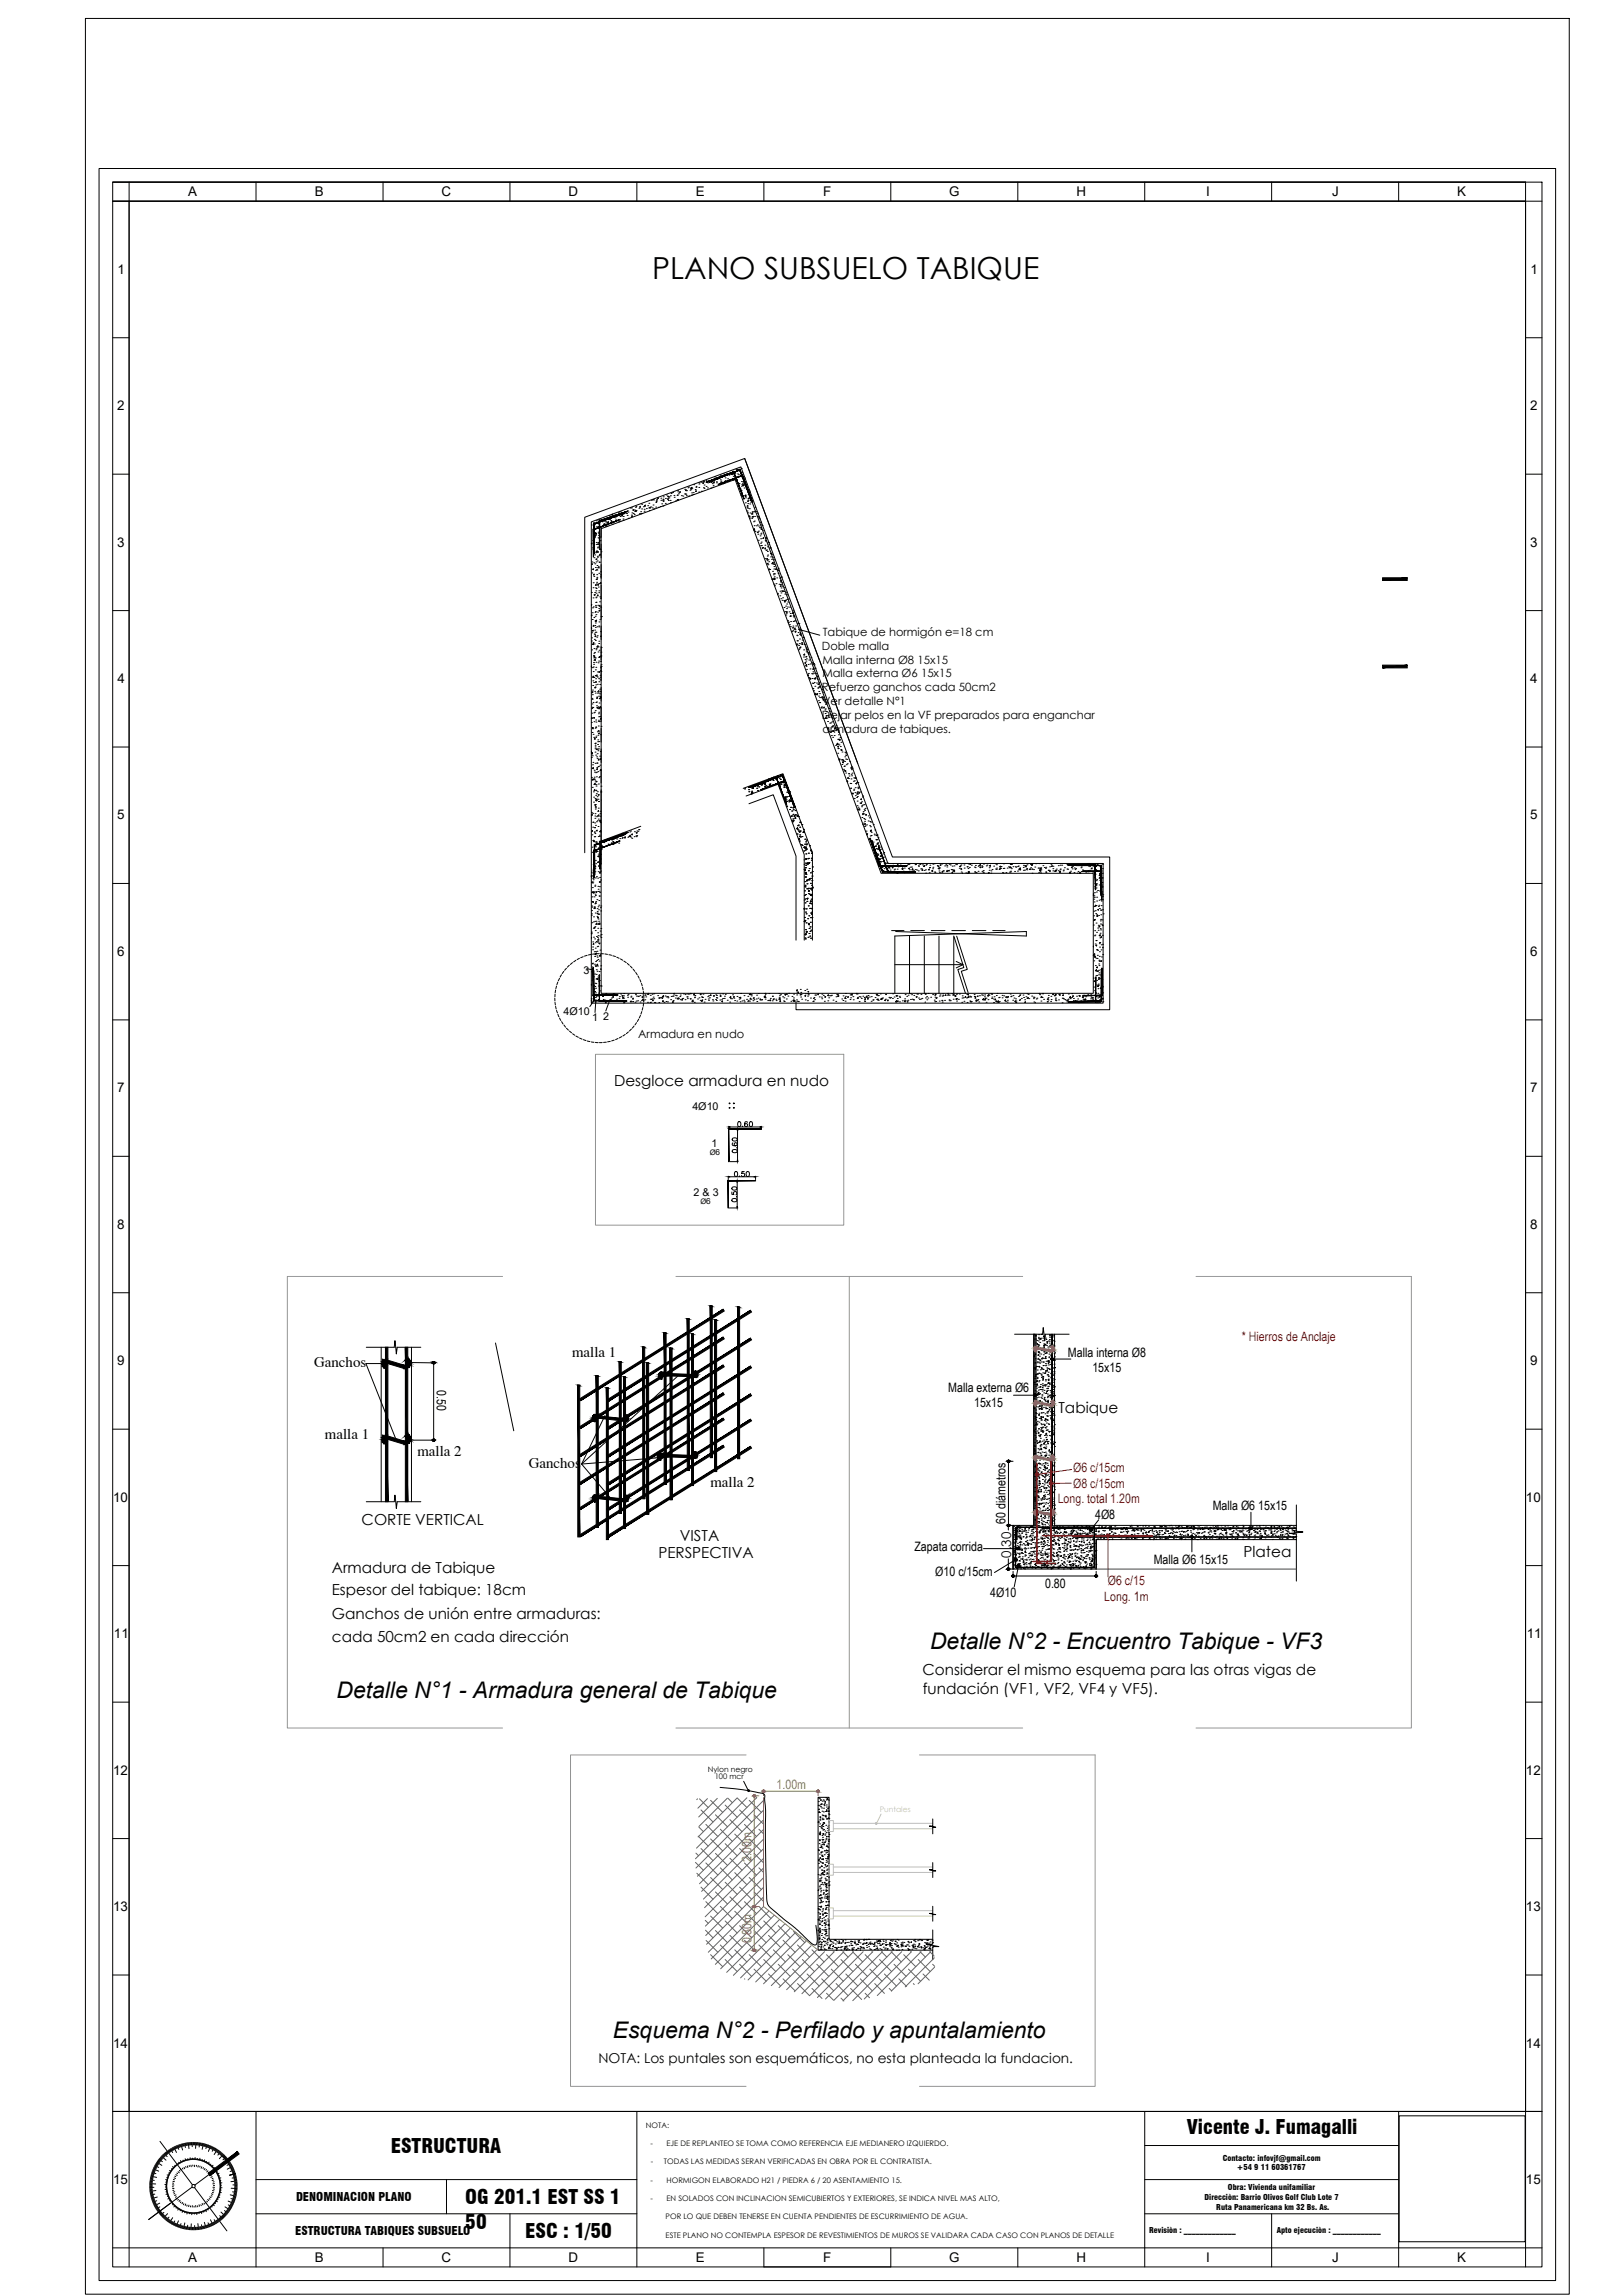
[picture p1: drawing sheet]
<svg xmlns="http://www.w3.org/2000/svg" width="594mm" height="841mm" viewBox="0 0 594 841" stroke-linecap="round" stroke-linejoin="round" font-family="sans-serif">
<defs><g id="words">
<text font-size="11.1" x="238.8" y="102.1">PLANO SUBSUELO TABIQUE</text>
<g font-size="8.4">
<text x="340.7" y="604.3">Detalle N°2 - Encuentro Tabique - VF3</text>
<text x="123.3" y="622.3">Detalle N°1 - Armadura general de Tabique</text>
<text x="224.5" y="747">Esquema N°2 - Perfilado y apuntalamiento</text>
</g>
<g font-size="7.3">
<text x="434.6" y="782.1">Vicente J. Fumagalli</text>
<text x="143.1" y="789">ESTRUCTURA</text>
<text x="170.4" y="807.7">OG 201.1 EST SS 1</text>
<text x="170.4" y="816.7">50</text>
<text x="192.4" y="820.2">ESC : 1/50</text>
</g>
<g font-size="5.6">
<text x="224.9" y="398.1">Desgloce armadura en nudo</text>
<text x="387.7" y="518">Tabique</text>
<text x="132.5" y="558.8">CORTE VERTICAL</text>
<text x="249" y="564.7">VISTA</text>
<text x="241.1" y="570.8">PERSPECTIVA</text>
<text x="455.5" y="570.5">Platea</text>
<text x="121.5" y="576.5">Armadura de Tabique</text>
<text x="121.5" y="584.6">Espesor del tabique: 18cm</text>
<text x="121.5" y="593.1">Ganchos de unión entre armaduras:</text>
<text x="121.5" y="601.7">cada 50cm2 en cada dirección</text>
<text x="337.9" y="613.9">Considerar el mismo esquema para las otras vigas de</text>
<text x="338" y="620.8">fundación (VF1, VF2, VF4 y VF5).</text>
</g>
<g font-size="5.5">
<text x="209.5" y="497.1">malla 1</text>
<text x="115.1" y="501">Ganchos</text>
<text x="119" y="527.2">malla 1</text>
<text x="152.9" y="533.6">malla 2</text>
<text x="193.7" y="538">Ganchos</text>
<text x="260.2" y="545.1">malla 2</text>
</g>
<g font-size="5.3">
<text x="267.8" y="432.5">0.50</text>
<text x="270.9" y="441.7" transform="rotate(-90 270.9 441.7)">0.50</text>
</g>
<text font-size="5" x="219.2" y="756.1">NOTA: Los puntales son esquemáticos, no esta planteada la fundacion.</text>
<g font-size="4.9">
<text x="68.9" y="71.8">A</text>
<text x="115.4" y="71.8">B</text>
<text x="161.7" y="71.8">C</text>
<text x="208.2" y="71.8">D</text>
<text x="254.8" y="71.8">E</text>
<text x="301.5" y="71.8">F</text>
<text x="347.6" y="71.8">G</text>
<text x="394.3" y="71.8">H</text>
<text x="441.8" y="71.8">I</text>
<text x="487.9" y="71.8">J</text>
<text x="533.7" y="71.8">K</text>
<text x="43.1" y="100.4">1</text>
<text x="560.6" y="100.4">1</text>
<text x="43" y="150.4">2</text>
<text x="560.5" y="150.4">2</text>
<text x="42.9" y="200.3">3</text>
<text x="560.4" y="200.3">3</text>
<text x="43" y="250.3">4</text>
<text x="560.5" y="250.3">4</text>
<text x="42.9" y="300.3">5</text>
<text x="560.4" y="300.3">5</text>
<text x="42.9" y="350.3">6</text>
<text x="560.4" y="350.3">6</text>
<text x="42.9" y="400.3">7</text>
<text x="560.4" y="400.3">7</text>
<text x="268.8" y="414.2">0.60</text>
<text x="270.9" y="423.7" transform="rotate(-90 270.9 423.7)">0.60</text>
<text x="42.9" y="450.3">8</text>
<text x="560.4" y="450.3">8</text>
<text x="42.9" y="500.3">9</text>
<text x="560.4" y="500.3">9</text>
<text x="41.4" y="550.3">10</text>
<text x="558.9" y="550.3">10</text>
<text x="370.3" y="570.9" transform="rotate(-90 370.3 570.9)">0.30</text>
<text x="41.7" y="600.4">11</text>
<text x="559.2" y="600.4">11</text>
<text x="41.4" y="650.4">12</text>
<text x="558.9" y="650.4">12</text>
<text x="41.4" y="700.3">13</text>
<text x="558.9" y="700.3">13</text>
<text x="41.4" y="750.3">14</text>
<text x="558.9" y="750.3">14</text>
<text x="41.4" y="800.3">15</text>
<text x="558.9" y="800.3">15</text>
<text x="68.9" y="828.8">A</text>
<text x="115.4" y="828.8">B</text>
<text x="161.7" y="828.8">C</text>
<text x="208.2" y="828.8">D</text>
<text x="254.8" y="828.8">E</text>
<text x="301.5" y="828.8">F</text>
<text x="347.6" y="828.8">G</text>
<text x="394.3" y="828.8">H</text>
<text x="441.8" y="828.8">I</text>
<text x="487.9" y="828.8">J</text>
<text x="533.7" y="828.8">K</text>
</g>
<g font-size="4.8" fill="#dd0307">
<text x="454.8" y="491.5">* Hierros de Anclaje</text>
<text x="393.1" y="539.4">Ø6 c/15cm</text>
<text x="393.1" y="545.2">Ø8 c/15cm</text>
<text x="387.4" y="550.9">Long. total 1.20m</text>
<text x="405.8" y="581">Ø6 c/15</text>
<text x="404.5" y="586.7">Long. 1m</text>
</g>
<g font-size="4.8">
<text x="391.2" y="497.2">Malla interna Ø8</text>
<text x="400.1" y="502.9">15x15</text>
<text x="159.9" y="509.3" transform="rotate(90 159.9 509.3)">0.50</text>
<text x="347.3" y="510">Malla externa Ø6</text>
<text x="356.8" y="515.7">15x15</text>
<text x="401.1" y="556.7">4Ø8</text>
<text x="444.2" y="553.2">Malla Ø6 15x15</text>
<text x="368.3" y="558.5" transform="rotate(-90 368.3 558.5)">60 diámetros</text>
<text x="334.9" y="568.5">Zapata corrida</text>
<text x="422.6" y="573.2">Malla Ø6 15x15</text>
<text x="342.6" y="577.5">Ø10 c/15cm</text>
<text x="382.8" y="581.9">0.80</text>
<text x="362.7" y="585.2">4Ø10</text>
</g>
<g font-size="4.8" fill="#999b37">
<text x="284.4" y="655.4">1.00m</text>
<text x="275.3" y="682.4" transform="rotate(-90 275.3 682.4)">2.00m</text>
<text x="275.3" y="712.2" transform="rotate(-90 275.3 712.2)">0.80m</text>
</g>
<g font-size="4.4">
<text x="108.4" y="806.6">DENOMINACION PLANO</text>
<text x="108.2" y="818.9">ESTRUCTURA TABIQUES SUBSUELO</text>
</g>
<g font-size="4.2">
<text x="301.3" y="232.9">Tabique de hormigón e=18 cm</text>
<text x="301" y="238">Doble malla</text>
<text x="301.2" y="243.1">Malla interna Ø8 15x15</text>
<text x="301.2" y="248.3">Malla externa Ø6 15x15</text>
<text x="301" y="253.4">Refuerzo ganchos cada 50cm2</text>
<text x="301" y="263.6">Dejar pelos en la VF preparados para enganchar</text>
<text x="301.3" y="258.5">Ver detalle N°1</text>
<text x="301.2" y="268.8">armadura de tabiques.</text>
<text x="233.7" y="380.3">Armadura en nudo</text>
</g>
<g font-size="3.9">
<text x="213.7" y="356.8">3</text>
<text x="206.4" y="372.1">4Ø10</text>
<text x="216.9" y="374.1">1</text>
<text x="220.9" y="373.7">2</text>
<text x="253.6" y="406.9">4Ø10</text>
<text x="260.6" y="420.2">1</text>
<text x="254" y="438.3">2 &amp; 3</text>
</g>
<g font-size="2.9">
<text x="447.8" y="791.8">Contacto: infovjf@gmail.com</text>
<text x="453.1" y="795.4">+54 9 11 60361767</text>
<text x="449.7" y="802.5">Obra: Vivienda unifamiliar</text>
<text x="441.2" y="806.1">Direcciòn: Barrio Olivos Golf Club Lote 7</text>
<text x="445.5" y="809.7">Ruta Panamericana km 32 Bs. As.</text>
<text x="420.9" y="818.3">Revisiòn : _____________</text>
<text x="467.6" y="818.3">Apto ejecuciòn : ____________</text>
</g>
<g font-size="2.8">
<text x="259.9" y="423.1">Ø6</text>
<text x="256.5" y="441.4">Ø6</text>
<text x="259.3" y="649.4">Nylon negro</text>
<text x="261.8" y="651.9">100 mcr</text>
<text x="236.6" y="779.7">NOTA:</text>
<text x="238.3" y="786.4">-</text>
<text x="244.1" y="786.4">EJE DE REPLANTEO SE TOMA COMO REFERENCIA EJE MEDIANERO IZQUIERDO.</text>
<text x="238.4" y="793.1">-</text>
<text x="243.2" y="793.1">TODAS LAS MEDIDAS SERAN VERIFICADAS EN OBRA POR EL CONTRATISTA.</text>
<text x="238.3" y="799.8">-</text>
<text x="244.1" y="799.8">HORMIGON ELABORADO H21 / PIEDRA 6 / 20 ASENTAMIENTO 15.</text>
<text x="238.3" y="806.5">-</text>
<text x="244.1" y="806.5">EN SOLADOS CON INCLINACION SEMICUBIERTOS Y EXTERIORES, SE INDICA NIVEL MAS ALTO,</text>
<text x="243.8" y="813.3">POR LO QUE DEBEN TENERSE EN CUENTA PENDIENTES DE ESCURRIMIENTO DE AGUA.</text>
<text x="243.8" y="820">ESTE PLANO NO CONTEMPLA ESPESOR DE REVESTIMIENTOS DE MUROS SE VALIDARA CADA CASO CON PLANOS DE DETALLE</text>
</g>
<text font-size="2.8" fill="#c1cdad" x="322.2" y="663.9">Puntales</text>
</g></defs>
<!-- layer: d aberturas graf y tex -->
<g fill="none" stroke="#000" stroke-width=".37">
<path d="M248.2 179.7h.1M250.8 179.3h.1M251.3 179.5l.1 .3h-.3l.2-.3M251.5 179.8h.1M252 178.8h.1M252.2 178.5h.1M252.7 179.6h.1M252.9 179.2l.4-.4 .1 .5zM253.1 178.7l.3-.1v.3zM253.4 178.9h.1M254.1 177.6h.1M254.6 179.4h.1"/>
<path d="M254.9 178.6h.1M254.9 178.3h.1M255.9 178.6h.1M256 177.4h.1M256 176.9h.1M256.7 176.6h.1M257 176.7h.1M257.4 177.1l.3-.2-.1 .3zM257.6 178.7h.1M257.9 179h.1M257.9 177.7h.1M257.9 176.3l.1 .3h-.3z"/>
<path d="M258.6 178.3h.1M258.6 176.1h.1M258.7 176.6h.1M259.1 178.8h.1M259.2 176.9h.1M259.7 176.1h.1M259.7 176.8h.1M260.3 178.8h.1M260.5 176.8h.1M260.9 177.2h.1M261.1 178.5h.1M261.2 177.9h.1"/>
<path d="M261.3 176.2h.1M261.3 176.3h.1M261.5 176.6l.1 .3h-.3l.3-.3M261.7 175.4l.3-.1-.1 .3zM261.8 174.8h.1M262.4 176.6h.1M262.4 176.9h.1M262.6 175.6h.1M263.4 174.7l.1 .5-.4-.1 .4-.4M263.7 174.5h.1M263.8 177.5h.1M263.8 175.8h.1"/>
<path d="M263.8 176.7h.1M263.9 174.2h.1M264.1 176.3h.1M265 173.8h.1M265.1 177h.1M265.2 177.2v-.3l-.1 .3M265.6 176.1h.1M265.6 175.1h.1M265.9 173.8l.4-.2-.2 .4zM266.5 175.5h.1M266.5 173.8h.1M266.8 176.5h.1"/>
<path d="M266.8 176.2h.1M266.9 176h.1M267 174.1h.1M267.8 173.9h.1M268.1 173.4l.1 .4-.3-.1zM268.2 173.9h.1M268.6 174.6h.1M268.8 175.7h.1M268.9 175.8v-.3l-.3 .5M269.1 175.1h.1M269.2 173.4h.1M269.2 175.7v.1"/>
<path d="M269.5 171.9h.1M269.7 175.7h.1M269.8 172h.1M270.1 173.7h.1M270.2 172.2l.4-.2-.2 .3zM270.5 174h.1M270.6 177.3h.1M270.6 179.1h.1M270.7 177.3h.1M271.2 179.3h.1M271.5 179.9h.1M271.5 171.7h.1"/>
<path d="M271.5 178.2h.1M271.5 174.1h.1M271.6 176.5h.1M271.7 174.8h.1M271.7 173.1h.1M271.7 177.5h.1M271.8 173.8v.3h-.3zM271.9 177.1h.1M272 175.3h.1M272 177.9l.3-.2-.1 .3zM272.2 176.7h.1M272.5 177.6v.3h-.3z"/>
<path d="M272.5 178.8h.1M272.7 175.2h.1M273.3 177.4h.1M273.9 179.4h.1M274.1 179.5h.1M274.4 180h.1M216.6 192.4h.1M216.6 199.2l.2-.2-.2 .2M217.1 198.1h.1M217.3 191.6h.1M217.6 196.5l.4-.4 .1 .4zM217.7 191.6l.1 .3h-.3l.2-.3"/>
<path d="M217.7 195.5l.4-.1-.1 .3zM217.8 197h.1M217.8 195.2h.1M218.1 195.5h.1M218.1 196.1h.1M218.4 198.8h.1M218.4 193.1h.1M218.4 199.5h.1M218.4 195.4l.1 .3h-.3zM218.4 190.9h.1M218.9 191.8l.4-.1-.1 .3zM219 198.8h.1"/>
<path d="M219 197.1h.1M219.1 195h.1M219.1 192.9h.1M219.1 195.4h.1M219.1 199.2l.1 .3h-.3zM219.2 193.7h.1M219.2 193.2h.1M219.2 196.2h.1M219.2 192h.1M219.3 190.3h.1M219.4 190.8h.1M219.4 197.2h.1"/>
<path d="M219.7 196.8h.1M219.8 198.1h.1M220.1 190.3h.1M220.4 193h.1M220.5 191.2h.1M221.1 191h.1M221.3 192.6h.1M221.3 191.9l.1 .3h-.3l.3-.3M221.8 191h.1M221.8 193h.1M221.8 191.7h.1M221.9 190h.1"/>
<path d="M222.3 192.8h.1M222.3 190.3h.1M222.4 191.5l.4-.4v.5zM222.8 190.4h.1M223.1 189h.1M223.2 190.2l.4-.2-.1 .4zM223.7 190.8h.1M223.9 191.1h.1M224.1 188.7h.1M224.1 188.7l.2-.3v.3h-.2M224.3 192.1h.1M224.4 191.3h.1"/>
<path d="M224.5 189.6h.1M225 188.8h.1M225.3 189.8h.1M225.5 190.5h.1M226.5 187.9h.1M226.6 191.2h.1M226.9 190.4h.1M227 191h.1M227 188.2h.1M227.1 189.3h.1M227.2 187.6h.1M227.5 188.5l.3-.1v.3z"/>
<path d="M227.9 188.7l.1 .3h-.3zM228.2 190.2h.1M228.2 188.3h.1M228.2 190.7h.1M228.3 189.3h.1M229.2 188h.1M229.5 188.2h.1M229.7 188.9h.1M229.8 187.2h.1M230 187.6h.1M230.1 189.9h.1M230.8 186.2h.1"/>
<path d="M231.2 188.8h.1M231.3 186.1h.1M231.4 187.9h.1M231.6 189.3v-.3l-.2 .3h.2M231.8 186.9l.3-.1-.1 .3zM231.9 188.2h.1M232.3 188.6h.1M232.3 186.9h.1M232.5 187.4l.5-.4v.5zM232.7 185.9h.1M232.9 185.6h.1M233 187.1h.1"/>
<path d="M234 186.3h.1M234.2 188.2h.1M234.6 185.8h-.3l.2-.3 .1 .4M234.7 187.5h.1M234.7 188.3h.1M234.9 188.2h.1M235 186.5h.1M235 184.8h.1M235.6 185.7h.1M235.9 187.4h.1M235.9 186.6h.1M236 185.5h.1"/>
<path d="M236.1 185.3l.3-.2-.1 .3zM236.7 186.4h.1M237.2 185.3h.1M237.6 186.1h.1M237.7 184.4h.1M237.8 187.1h.1M238.2 185.8l-.3 .3 .3 .1-.1-.3M238.4 185.8h.1M238.6 183.3h.1M238.9 186.1h.1M239.1 183.1h.1M239.2 185.1h.1"/>
<path d="M239.4 183.2h.1M239.4 186.5h.1M240.2 185.8h.1M240.2 184.1h.1M240.3 183.6l.4-.1-.1 .3zM240.5 183.1h.1M241.1 185.9h.1M241.1 182.7v-.3l-.2 .3h.3M241.9 185.6h.1M242.1 183.3h.1M242.1 182.6h.1M242.4 184.6h.1"/>
<path d="M242.7 183.3l.4-.4 .1 .5zM242.8 185.4h.1M242.9 183.8h.1M242.9 182.1h.1M243.7 184.5h.1M243.7 182.7h.1M244.1 181.4h.1M244.6 182l.3-.2-.1 .3zM244.8 183.4h.1M244.8 183l-.1-.3-.2 .3h.3M245 182.5h.1M245 182.1h.1"/>
<path d="M245.4 183.4h.1M245.5 181.7h.1M245.6 184.2h.1M245.8 180.8h.1M246.3 180.5h.1M246.8 181.6h.1M246.9 182.2h.1M247.5 183.5h.1M248 181.6h.1M248 183.1h.1M248.1 181.4h.1M248.2 180.2h.1"/>
<path d="M248.4 183l.1 .3h-.3l.2-.3M248.5 181h.1M248.8 180.3l.4-.1-.1 .3zM249.6 181.6h.1M250.1 181.8h.1M250.7 181h.1M251 181h.1M251.2 181.1h.1M251.4 181.6h.1M252.3 181.8h.1M253.3 180.6h.1M253.3 181.4h.1"/>
<path d="M253.9 181.2h.1M253.9 180.5h.1M254.7 180.1l.3-.3v.3zM255.9 180.3h.1M256.9 180h.1M271.2 180.9h.1M271.4 181.6h.1M271.5 180.5h.1M272.7 181.6h.1M272.9 182h.1M273 184.3h.1M273 182.4h.1"/>
<path d="M273.2 181.4l.1 .3h-.3zM273.6 186h.1M273.6 187.3h.1M273.8 183.6l.4-.1-.2 .3zM273.8 187.9h.1M273.9 186.3h.1M273.9 184.6h.1M273.9 185.2v.3h-.3zM274 182.9h.1M274 182.7h.1M274 181.2h.1M274.3 182.3h.1"/>
<path d="M274.4 180.5h.1M274.4 186.4h.1M274.6 182.6l.4-.5v.5zM274.6 184.7h.1M274.6 189.9h.1M274.6 189l.1 .3h-.3zM274.7 183.4h.1M274.7 188h.1M274.9 184h.1M275.3 190h.1M275.4 189.5h.1M275.5 187.6h.1"/>
<path d="M275.6 189.3l.3-.1-.1 .3zM275.6 187.9l.1 .5h-.4l.4-.5M275.7 187.6h.1M276 191.2h.1M276 194l.3-.3 .1 .5h-.3M276.1 194.3h.1M276.2 192.6h.1M276.3 191h.1M276.3 187.4h.1M276.4 189.3h.1M276.4 187.6h.1M276.5 185.9h.1"/>
<path d="M276.5 194.8h.1M276.7 187.4h.1M277 192.7h.1M277.3 189.2h.1M277.4 192.3h.1M277.4 195.1l.3-.2-.1 .3zM277.4 188.1h.1M277.6 189.3h.1M277.6 195.8h.1M277.7 198h.1M277.8 194.6h.1M277.8 192.8h.1"/>
<path d="M278 190.1h.1M278.1 193.4h.1M278.1 189.5l.1 .2M278.4 196.4h.1M278.6 199.1h.1M278.6 197.4h.1M278.6 193.5h.1M278.6 199.9h.1M278.6 195.7h.1M278.7 194h.1M278.7 195.4h.1M278.8 192.3h.1"/>
<path d="M278.8 198.7h.1M278.8 191.3l-.2 .1 .3 .1M278.9 200h.1M278.9 193.2l.1 .3-.3-.1zM279.1 192.6h.1M279.7 197v.3h-.3zM279.7 194.4h.1M280.2 199.8h.1M280.2 197.9h.1M280.3 198.3h.1M280.4 197.1l.4-.1-.1 .3zM280.5 198.1h.1"/>
<path d="M281.2 198.7h.1M281.5 198.8h.1M281.6 199.4h.1M216.6 217.1h.1M216.7 210h.1M216.8 205.9h.1M216.9 206.5l.1 .4-.3-.1zM217 200.8h.1M217 208.6l.4-.1-.1 .3zM217.2 201.3h.1M217.2 215.4h.1M217.2 219.1h.1"/>
<path d="M217.3 213.6h.1M217.5 206.2h.1M217.5 211.2h.1M217.6 204.4h.1M217.6 210.4v.3h-.3zM217.6 218l.4-.1-.2 .3zM217.8 217.2h.1M217.8 203.4h.1M217.9 206.6h.1M218.1 208h.1M218.1 209h.1M218.1 215.4h.1"/>
<path d="M218.1 202.6h.1M218.2 219.1h.1M218.2 216.5h.1M218.3 204.9l.4-.1-.2 .3zM218.3 217.4h.1M218.3 205.9h.1M218.3 212.4h.1M218.3 218.8h.1M218.4 215.7h.1M218.4 214.5h-.3l.2-.3 .1 .3M218.4 214h.1M218.5 212.3h.1"/>
<path d="M218.5 208.6h.1M218.5 213.4h.1M218.6 210.6h.1M218.6 211.9h.1M218.6 208.9h.1M218.6 211.6h.1M218.7 207.2h.1M218.7 201.8l.1 .5h-.5zM218.7 205.6h.1M218.8 203.9h.1M218.8 204.2h.1M218.8 200.8h.1"/>
<path d="M218.9 202.2h.1M218.9 202.4h.1M218.9 214.3l.3-.1-.1 .3zM218.9 200.5h.1M219 218.3v-.3l-.2 .3h.3M219.1 215.1h.1M219.2 213.9h.1M219.3 217.2h.1M219.3 210.1h.1M219.3 216.5h.1M219.4 203.7h.1M219.4 206h.1"/>
<path d="M219.5 208.1h-.5l.4-.5v.5M219.5 206.1h.1M219.5 201.2l.4-.1-.1 .3zM219.7 218.7h.1M219.7 213.8l.4 .1-.1-.5-.3 .5M219.8 203.1l.1 .3h-.3l.2-.3M219.9 211.4h.1M219.9 201.5h.1M219.9 209.5h.1M219.9 219.2h.1M220.1 202.2h.1M220.2 210.6v.1"/>
<path d="M279.1 200.8l.4-.2-.1 .4zM279.4 200.7h.1M280.3 204.7h.1M280.4 200.8v.4l-.3-.1zM280.5 201.7h.1M280.8 201.5h.1M280.9 205.5h.1M281 206.5l.3-.1-.1 .3zM281 203.8h.1M281.1 202.1h.1M281.1 204.6v.4l-.3-.1zM281.1 200.4h.1"/>
<path d="M281.2 203.4h.1M281.3 207h.1M281.3 205.1h.1M281.6 205.9h.1M281.8 208.5v.3h-.3zM281.8 208.7h.1M281.9 208.7h.1M282.2 200.8h.1M282.2 202.8l.4-.1-.2 .3zM282.2 204.1h.1M282.2 200.5l-.2 .3h.4M282.6 205h.1"/>
<path d="M282.7 203.1h.1M282.7 212.2l.4-.1-.1 .3zM282.9 206.1h.1M283 209.4h.1M283.1 206.1l.1 .5h-.5zM283.2 206.7h.1M283.3 210.6h.1M283.3 211.9h.1M283.3 204.2h.1M283.3 210.2h.1M283.4 212.3l.4-.4v.5zM283.4 208.5h.1"/>
<path d="M283.5 206.8h.1M283.5 207.6h.1M283.5 214.1h.1M283.5 205.1h.1M283.6 211.4h.1M283.6 212.1h.1M283.7 214.7h.1M283.7 210.3h.1M284 208.6l.4-.2-.1 .3zM284.2 213.9h.1M284.5 211.8h.1M284.6 208.8h.1"/>
<path d="M284.8 217.5h.1M284.9 217.8l-.1 .1M284.9 217.8v.2M285 210.1h.1M285 208.3h.1M285.3 214.1h.1M285.3 208.9l-.1 .2h.2M285.6 211.9h.1M285.6 218.3h.1M285.7 216.6h.1M285.7 215h.1M285.8 213.3h.1"/>
<path d="M285.8 214.3l.3-.1-.1 .3zM285.8 211.6h.1M286 219.4h.1M286 217.3h.1M286.1 215.5h.1M286.1 212.6l-.2 .3h.3l-.1-.3M286.2 216.6h.1M286.3 211.5h.1M286.4 214.8h.1M286.4 213.6h.1M286.4 220h.1M286.6 219.1h.1"/>
<path d="M286.8 216.4l.1 .3h-.3zM287 216.8h.1M287.4 215.3h.1M287.4 217.7h.1M288 217h.1M288.2 219.7h.1M288.2 218h.1M288.7 219.5h.1M216.6 230v.4M216.6 221.6h.1l-.1 .2M216.6 234.9h.1M216.7 233.8h.1"/>
<path d="M216.7 231.9h.1M216.7 238.2h.1M216.7 225.3l.1 .4-.2-.1 .2-.3M216.9 224.6h.1M216.9 227h.1M216.9 231.1l.4-.1-.1 .3zM217 222.7h.1M217.2 235.5h.1M217.3 222.4h.1M217.3 235.7l.1 .5h-.5zM217.5 229.1l-.3 .3 .4 .1M217.5 229.2v.3"/>
<path d="M217.5 239.4h.1M217.5 226.3h.1M217.6 237.7h.1M217.6 236h.1M217.6 232.3h.1M217.7 234.3h.1M217.8 232.6h.1M217.8 239.1h.1M217.8 230.9h.1M217.8 229.2h.1M217.9 227.5h.1M217.9 224.4h.1"/>
<path d="M218 225.8h.1M218 231.7h.1M218 227.7h.1M218.1 224.1h.1M218.1 229.9h.1M218.1 228.3h.1M218.1 234.7h.1M218.1 222.4h.1M218.1 221.9h.1M218.1 233l.1 .3h-.3l.3-.3M218.2 220.8h.1M218.2 227.4l.3-.1-.1 .3z"/>
<path d="M218.3 222.6h.1M218.3 225.2h.1M218.3 231.7h.1M218.3 238.1h.1M218.3 220.7h.1M218.4 237.6h.1M218.6 233.5h.1M218.7 229.7h.1M218.7 233h.1M218.7 236.8l.4-.1-.1 .3zM218.9 224.3h.1M218.9 236.8v.3h-.2z"/>
<path d="M218.9 221.8h.1M219 238.9h.1M219.1 237.1h.1M219.3 223h.1M219.3 229.4h.1M219.3 235.8h.1M219.3 229.7h.1M219.3 235h.1M219.4 227.9h.1M219.4 238.3h.1M219.4 223.8l.4-.2-.1 .3zM219.6 220.5h.1"/>
<path d="M219.7 227.1h.1M219.7 221.8l-.2 .3 .3 .1-.1-.3M219.9 231.5h.1M220 222.5h.1M220.1 239h.1M220.2 226h.1M220.2 237.3h.1M220.2 233.1l-.2 .1 .2 .1M287.1 220.1h.1M287.1 222.6h.1M287.4 224.1h.1M287.5 220.2l.1 .4-.3-.1z"/>
<path d="M287.6 220l.4-.1-.2 .3zM287.7 222.1h.1M287.8 225.4h.1M288 224.7h.1M288.1 223h.1M288.1 221.3h.1M288.2 224.1l.1 .3h-.3zM288.4 222.4h.1M288.4 227.4h.1M288.5 220.6h.1M288.9 227.9l.1 .3h-.3zM289 224.2h.1"/>
<path d="M289.1 228.9h.1M289.2 222.5h.1M289.3 225.9h.1M289.4 225.7l.3-.1-.1 .3zM289.4 224.8h.1M289.5 229.6h.1M289.6 227.8h.1M290.1 231.4h.1M290.2 230.1h.1M290.4 231.1h.1M290.4 223.6h.1M290.4 230h.1"/>
<path d="M290.4 229.4h.1M290.5 227.7h.1M290.5 226h.1M290.5 225.5h.1M290.6 224.8h-.4l.3-.4 .1 .5M290.6 224.4h.1M290.8 227.6h.1M290.9 225.8h.1M291.1 227.5h.1M291.2 231.5l.3-.2-.1 .4zM291.2 230.8h.1M291.2 230.2l.1 .4h-.5z"/>
<path d="M291.4 229.4h.1M291.6 236.2l.3-.2v.4h-.2M291.8 232.8h.1M291.9 234.8h.1M291.9 232.9h.1M291.9 236.1h.1M292.1 228.4h.1M292.1 234.9h.1M292.3 231.8h.1M292.5 236.5h.1M292.5 228.3l-.1 .2h.2M292.6 238.1h.1"/>
<path d="M292.6 228.5h.1M292.7 237.6h.1M292.7 235.9h.1M292.8 234.2h.1M292.9 232.5h.1M292.9 230.2h.1M292.9 230.8h.1M293 237.2l.3-.1-.1 .3zM293.2 232.8h.1M293.3 231h.1M293.3 232v.4l-.3-.1zM293.3 236h.1"/>
<path d="M293.6 235.5h.1M293.8 234.6h.1M294 235.9v.3h-.2l.2-.3M294.3 240h.1M294.3 238.2h.1M294.4 233.5h-.2l.3 .1M294.6 236.2h.1M294.7 239.7l.1 .3h-.3zM295.3 238.9h.1M295.3 238.2h.1M295.3 237.7h.1M295.3 237.2h.1"/>
<path d="M295.6 238h.1M296 239.3l.4-.2-.2 .3zM296.2 239.7h.1M216.6 244.1h.1M216.6 244.1v.3M216.7 253.9h.1M216.7 244.1l-.1 .1M216.7 259.7h.1M216.8 255.9h.1M216.8 258h.1M216.8 253.6l.4-.1-.1 .3zM216.9 256.3h.1"/>
<path d="M216.9 259.2h.1M217 254.6h.1M217 244.7h.1M217 252.9h.1M217.1 251.2h.1M217.1 248.1h.1M217.1 249.5h.1M217.1 259.3h.1M217.2 247.8h.1M217.2 257.4h.1M217.3 246.1h.1M217.3 244.4h.1"/>
<path d="M217.3 240.2h.1M217.4 242.8h.1M217.4 248.3l-.1-.4-.2 .3 .3 .1M217.4 241.1h.1M217.4 250.1h.1M217.4 243.4h.1M217.5 248.3h.1M217.5 240.5l.3-.1v.3zM217.6 241.9l.5 .1-.1-.5-.4 .5M217.7 240.9h.1M217.8 253.4h.1M218 251.8h.1"/>
<path d="M218 247.6h.1M218 254h.1M218.1 245.5h.1M218.1 241.1h.1M218.1 251.8v.3l-.3-.1zM218.1 249.9l.3-.1-.1 .3zM218.1 248.7h.1M218.2 244.5h.1M218.2 251h.1M218.2 257.4h.1M218.3 242.7h.1M218.3 247.7l.4-.4v.5z"/>
<path d="M218.5 257.2h.1M218.5 258.6h.1M218.6 255.4h.1M218.6 259.4l.4-.2-.1 .3zM218.8 248.1h.1M218.8 250.8h.1M218.8 255.6v.3h-.3zM218.8 246.2h.1M218.9 254h.1M219.1 259h.1M219.1 242.9h.1M219.2 242.3h.1"/>
<path d="M219.2 248.7h.1M219.2 255.1h.1M219.3 246.2l.4-.1-.2 .3zM219.3 249.8h.1M219.3 253.1l.1 .5-.5-.1zM219.4 259.3h.1M219.4 257.6h.1M219.5 255.9h.1M219.5 256.1h.1M219.5 259.7v-.3l-.3 .3h.3M219.5 254.2h.1M219.6 259.3h.1"/>
<path d="M219.6 240.6l.1 .3h-.4zM219.6 252.5h.1M219.6 240.7h.1M219.7 250.9h.1M219.8 249.2h.1M219.8 247.5h.1M219.8 248.2h.1M219.8 255.3h.1M219.9 245.8h.1M219.9 253.4h.1M219.9 244.1h.1M220 242.4h.1"/>
<path d="M220 258.9l.1 .5-.5-.1zM220 240.7h.1M220 240.3h.1M220.1 246.1h.1M220.1 243.6h.1M220.2 244.2h.1M220.2 244.6v.2M220.2 255.6l-.4 .1 .3 .1 .1-.2M294.3 240.8h.1M294.8 242.9l.3-.1-.1 .3zM294.9 241.7h.1M295.1 244h.1"/>
<path d="M295.1 240.8h.1M295.1 242.3h.1M295.2 240.6h.1M295.2 244.2h.1M295.4 241.5h.1M295.4 245.3h.1M295.4 243.5v.3h-.3zM296 243.5h.1M296.1 246.8h.1M296.1 247.3l.1 .3h-.3zM296.2 241.9h.1M296.2 248.3h.1"/>
<path d="M296.6 248.7l.3-.1-.1 .3zM296.7 245.1h.1M296.7 243.3h.1M296.7 248.8h.1M297 240.9h.1M297.3 246.9h.1M297.4 250.3h.1M297.5 248.7h.1M297.6 247h.1M297.6 245.3h.1M297.7 243.6h.1M297.7 252.3h.1"/>
<path d="M297.7 246.2h.1M297.8 250.5h.1M297.8 245l.4-.2-.1 .4zM297.9 242.7l-.3 .3h.4M298 243.1h.1M298 246.7h.1M298 253.1h.1M298.2 243.7h.1M298.2 250.1h.1M298.2 248.8l.5-.4v.4zM298.3 254.1h.1M298.4 254.4l.3-.1-.1 .3z"/>
<path d="M298.4 251.5h.1M298.6 244.9h.1M298.8 246.9h.1M298.9 254.6l.4-.4 .1 .4zM299 250.3h.1M299.1 248.5h.1M299.2 247.8h.1M299.2 254.2h.1M299.4 248.9h.1M299.5 252.2h.1M299.6 250.7l.4-.1-.2 .3zM299.6 252h.1"/>
<path d="M299.7 247.7l-.2 .2 .3-.1M299.8 256.8h.1M299.8 255.1h.1M299.9 253.4h.1M299.9 251.7h.1M300 250h.1M300.1 257.5h.1M300.1 254.2h.1M300.2 255.6h.1M300.2 257.5h.1M300.4 251.4l.1 .4-.3-.1zM300.7 259.2h.1"/>
<path d="M300.9 259.5h.1M300.9 259.1h.1M300.9 255.6l.3-.3v.3zM300.9 252.6h.1M301.1 256h.1M301.2 251.6h.1M301.4 256.4l.4-.1-.1 .3zM301.5 255.5h.1M301.5 253.6h.1M301.8 256.9h.1M301.8 259.1l.1 .3h-.3l.3-.3M302 257.2h.1"/>
<path d="M302.3 259.8h.1M302.3 258.1h.1M302.4 256.4h.1M302.9 257.6h.1M303.6 259.6h.1M216.6 263.2h.1M216.6 264.7h.1M216.6 277.6h.1M216.6 275.5v.4M216.6 263h.1M216.7 275.8h.1M216.7 261.4h.1"/>
<path d="M216.7 276.1l.3-.1v.3zM216.9 268.4h.1M216.9 266.6h.1M216.9 277h.1M217.2 279.4h.1M217.2 269.1h.1M217.2 266.7l.1 .4-.3-.1 .3-.3M217.4 263l.3-.1-.1 .3zM217.5 270.2h.1M217.5 261.2h.1M217.6 264.5h.1M217.7 261h.1"/>
<path d="M217.9 275.6h.1M217.9 274.4h.1M217.9 270.5l.1 .4-.3-.1zM217.9 272.4l.4-.1-.1 .3zM218 273.8h.1M218 266.9h.1M218 273.3h.1M218 279.7h.1M218 260.4h.1M218.2 266.4h.1M218.2 266.5h.1M218.2 263.8h.1"/>
<path d="M218.2 270.3h.1M218.2 276.7h.1M218.3 264.6h.1M218.3 269.8h.1M218.5 277.4h.1M218.6 279.6h.1M218.6 274.4l.1 .3h-.3l.3-.3M218.7 279.7h.1M218.7 277.9h.1M218.7 276.2h.1M218.8 268.2h.1M218.8 274.5h.1"/>
<path d="M218.9 272.8h.1M218.9 271.8h.1M218.9 271.1h.1M219 269.4h.1M219 275.1h.1M219.1 267.7h.1M219.1 266.1h.1M219.2 264.4h.1M219.2 268.8l.3-.2-.1 .3zM219.2 263.9h.1M219.2 261.6h.1M219.2 268h.1"/>
<path d="M219.2 274.4h.1M219.2 262.7h.1M219.2 273.6h.1M219.3 261h.1M219.3 271.8h.1M219.3 278.2l.1 .3h-.3zM219.5 264.4h.1M219.6 262.6h.1M219.6 277.1h.1M219.8 278.2l.3-.2-.1 .3zM219.8 275.4h.1M219.9 269.2h.1"/>
<path d="M220.1 266.2h.1M220.1 263.2l.1 .1M220.2 263.2l-.3 .3 .3 .1M300.4 260l.1 .1M302.1 263.2h.1M302.1 260.2h.1M302.2 261.5h.1M302.5 262.7h.1M302.6 262.2h.1M302.6 262.9v.4l-.3-.1zM302.6 260.8h.1M303 267l.3-.3v.4l-.2-.1"/>
<path d="M303.1 264.4h.1M303.2 262.2l.3-.1-.1 .3zM303.3 267.5h.1M303.7 268h.1M303.7 262.9h.1M303.9 260.6h.1M303.9 265h.1M304.1 261.9h.1M304.1 268.4h.1M304.2 264.9h.1M304.3 268.2h.1M304.5 262.4h.1"/>
<path d="M304.5 269.6h.1M304.5 267.9h.1M304.6 266.2h.1M304.7 264.5h.1M304.8 262.8h.1M304.9 267.8h.1M305 266h.1M305 270.2h.1M305 267.9l.4-.1-.2 .3zM305.1 266.1h.1M305.5 269.6h.1M306 267.6h.1"/>
<path d="M306 273.2h.1M306.2 267h-.5l.4-.4 .1 .5M306.2 265.8h.1M306.4 272.8l.4-.4v.4zM306.7 272.9h.1M306.8 273.6l.3-.1-.1 .3zM306.8 276h.1M306.8 267.6h.1M306.8 270.9h.1M306.9 274.3h.1M306.9 267.1l.1 .3h-.3zM307 272.7h.1"/>
<path d="M307 271h.1M307 274.3h.1M307 268.3h.1M307 267.9h.1M307.1 269.3h.1M307.3 273h.1M307.4 271.1h.1M307.4 278.2h.1M307.4 278.2l-.1 .2M307.4 278.2l-.1 .4M307.6 270.9l.1 .3h-.3l.2-.3M307.7 270.3h.1"/>
<path d="M307.8 273.6h.1M307.9 274.7h.1M308 272h.1M308 278.5h.1M308.3 274.7l.1 .3h-.3zM308.4 275.6h.1M308.4 278.3h.1M308.5 278.9h.1M308.6 279.4l.3-.1-.1 .3zM309 278.5l.1 .3h-.3zM309.3 279h.1M309.4 277.4h.1"/>
<path d="M309.5 275.7h.1M309.7 278.2h.1M309.8 276.3h.1M309.8 276.8h.1M310 275.6l-.2 .1h.3M310.1 278.3h.1M310.3 279.9h.1M311.2 279h.1M216.6 298.6l.4-.1-.2 .3zM216.6 297.7h.1M216.6 284.9h.1M216.9 288.5h.1"/>
<path d="M217 280.3h.1M217 298.1h.1M217.2 285.8h-.3l.2-.3 .1 .4M217.3 285.6l.3-.2-.1 .3zM217.3 281.2v.5l-.4-.1zM217.3 290.2h.1M217.4 293.9h.1M217.4 292.1h.1M217.6 284.8h.1M217.6 282.3h.1M217.7 282.9h.1M217.7 285.6h.1"/>
<path d="M217.8 295l.4-.2-.1 .3zM217.8 289.7v-.4l-.2 .3 .3 .1M217.9 299.9h.1M217.9 299h.1M217.9 298.2h.1M217.9 286.2h.1M217.9 292.6h.1M218 295.7h.1M218 287v.5l-.4-.1zM218 296.5h.1M218.1 294.8h.1M218.1 295.5h.1"/>
<path d="M218.1 296h.1M218.1 293.1h.1M218.1 283.2h.1M218.1 289.6h.1M218.2 291.5h.1M218.2 286.5h.1M218.3 289.8h.1M218.3 288.1h.1M218.3 287.6h.1M218.4 286.4h.1M218.4 290.9h.1M218.4 284.7h.1"/>
<path d="M218.5 283h.1M218.5 299.3h.1M218.5 281.9l.4-.2-.2 .4zM218.5 293.1l-.2 .3 .3 .1-.1-.3M218.6 281.3h.1M218.7 292.8v.5l-.5-.1zM218.7 292h.1M218.8 290.1h.1M218.9 299l.4-.4 .1 .5zM219 282.8h.1M219 281h.1M219 292.9h.1"/>
<path d="M219.1 291.3l.3-.1-.1 .3zM219.1 296.1h.1M219.2 280.9h.1M219.2 287.3h.1M219.2 293.7h.1M219.2 297l.1 .3h-.3zM219.3 293.7h.1M219.3 285h.1M219.6 284.6h.1M219.7 280.4h.1M219.8 299.1h.1M219.8 298.2h.1"/>
<path d="M219.8 297.3h.1M220 290h.1M220 290.3h.1M220 282l.1 .3h-.3zM220.1 288.1h.1M272.7 289.1h.1M274.2 289.4h.1M274.3 290.1h.1M275.2 290.9h.2M275.2 290.4h.1M275.3 288.7h.1M275.3 290h.1"/>
<path d="M275.4 290.6l.1 .3h-.3M275.4 290.5h.1M275.4 290.6l-.2 .3M275.6 288.1h.1M275.7 288.8l.3-.1-.1 .3zM277.2 288.9h.1M277.4 288.1h.1M277.5 289.7h.1M277.9 288.4h.1M278.4 287.4l-.1-.3-.2 .3h.3M278.7 289.5h.1M278.8 287.7h.1"/>
<path d="M279 287.5h.1M280 287.2l.3-.2-.1 .3zM280.1 287.6h.1M280.1 288.2h.1M280.1 288.4h.1M280.5 288h.1M280.6 286.3h.1M281.4 285.5h.1M281.7 285.5v.5l-.4-.1zM281.7 287.6h.1M282 287.3h.1M282 287.4l.1 .4-.3-.1z"/>
<path d="M282.7 285h.1M283.1 287.7h.1M283.1 287.9h.1M283.1 286h.1M283.3 284.8h.1M283.3 285.3h.1M284.2 285.5l.4-.1-.1 .3zM284.9 284.3h.1M284.9 284.2l.1 .1M285.2 286.9h.1M285.4 285.1h.1M285.5 288.4h.1"/>
<path d="M285.6 287.8l.1 .3h-.3zM285.7 289h.1M285.7 287.3h.1M285.8 285.6h.1M285.8 283.9h.1M286 287.3h.1M286.1 290.4h.1M286.3 284.3h.1M286.3 290.7h.1M286.5 286.7h.1M286.6 284.8h.1M287.1 288.4h.1"/>
<path d="M287.1 286.4v.4h-.4zM287.1 287.9h.1M287.2 287.6l.4-.2-.1 .3zM287.3 288.4h.1M287.4 292.6h.4v-.4l-.4 .4M287.5 293.9h.1M287.6 292h.1M287.9 293.1h.1M288 295.4h.1M288.1 293.7h.1M288.1 292h.1M288.1 295.6h.1"/>
<path d="M288.2 290.3h.1M288.2 288.5h.1M288.2 288.6h.1M288.8 290.6h.1M288.9 291.9h.1M288.9 290h.1M288.9 293.8h.1M289 293.3h.1M289.1 293.3l.3-.2-.1 .4zM289.2 296.7h.1M289.2 290.2h.1M289.5 293.6h.1"/>
<path d="M289.6 295.9h.1M289.6 299.1h.1M289.9 292l-.2 .2h.3M289.9 299h.1M290 297.2h.1M290.2 294.4h.1M290.4 298.4h.1M290.5 296.7h.1M290.6 295h.1M290.7 295.7v.3h-.3l.3-.3M290.8 299l.4-.1-.1 .3zM291.3 297h.1"/>
<path d="M291.3 298.6h.1M291.4 299.5l.1 .4-.3-.1zM291.8 298.8h.1M291.9 299.2h.1M292.4 299.2h.1M308.4 280.1h.1M308.9 281.9h.1M309.1 280.9h.1M309.2 282.4h.1M309.3 280.7h.1M309.7 282.3l.1 .3h-.3l.3-.3M309.8 283.3h.1"/>
<path d="M310 280.2h.1M310.4 285.1l.3-.1-.1 .3zM310.4 286.2l.1 .3-.3-.1zM310.8 285.3h.1M310.8 283.5h.1M310.9 283.6h.1M311 284.4h.1M311.4 287.1h.1M311.5 288.9h.1M311.6 288.8h.1M311.6 287.1h.1M311.6 281.4l.4-.1-.1 .3z"/>
<path d="M311.7 285.4h.1M311.7 283.7h.1M311.8 282.1h.1M311.8 281h.1M311.9 290.6h.1M311.9 284.3h.1M312.1 283.3h.1M312.2 281.5h.1M312.2 290.8l.3-.1-.1 .3zM312.5 286.3h.1M312.6 289.6h.1M312.7 285.1h.1"/>
<path d="M312.7 289.2h.1M312.9 292.6h.1M312.9 286.2h.1M313.1 290.5h.1M313.2 288.7h.1M313.3 291.6h.1M313.4 287.1l.4-.1-.2 .3zM313.5 284.8l-.4 .4 .5 .1v-.2M313.7 292.3h.1M313.9 295.3h.1M313.9 290.3h.1M313.9 293.6h.1"/>
<path d="M314 296.6l.3-.2-.1 .3zM314 291.9h.1M314.1 290.2h.1M314.1 286.8v-.3l-.2 .3h.3M314.2 288.5h.1M314.2 286.8h.1M314.2 289h.1M314.3 295.8h.1M314.3 291h-.5l.4-.4 .1 .5M314.5 288.5h.1M314.8 290.3v.3h-.3zM314.9 296.4v.4h-.4z"/>
<path d="M315 294.3h.1M315.1 290.2h.1M315.2 292.9l.4-.1-.1 .3zM315.5 294.1l.1 .4-.3-.1 .2-.3M315.6 295.6h.1M315.6 293.8h.1M315.6 295.1h.1M315.7 299.6h.1M315.8 292.1h.1M315.8 298.5h.1M316 291.7h.1M316.1 295h.1"/>
<path d="M316.1 297.4h.1M316.2 298l.1 .3-.3-.1zM316.4 300h.1M316.4 298.3h.1M316.5 296.6h.1M316.5 294.9h.1M316.7 297h.1M316.9 296.2h.1M317 298.6l.4-.1-.2 .3zM318 299h.1M318.4 299.7h.1M216.6 319.6h.1"/>
<path d="M216.8 305.9h.1M216.8 312.3h.1M216.9 310.5h.1M217 304.3v.3h-.3l.3-.3M217.1 303.1h.1M217.1 301.3h.1M217.2 301.3h.1M217.2 319.1h.1M217.2 308l.3-.1-.1 .3zM217.2 318.5h.1M217.3 316.8h.1M217.3 315.1h.1"/>
<path d="M217.4 313.4h.1M217.4 314.1h.1M217.5 311.7h.1M217.5 311.2h.1M217.5 310h.1M217.6 308.3h.1M217.6 306.6h.1M217.7 305h.1M217.7 308.1l.1 .4-.3-.1 .2-.3M217.7 317.5l.4-.2-.1 .4zM217.8 303.3h.1M217.8 301.6h.1"/>
<path d="M217.8 306.6h.1M217.8 318.3h.1M217.9 319.5h.1M217.9 305.5h.1M217.9 311.9h.1M217.9 317.7h.1M218.1 315.3h.1M218.1 302.5h.1M218.1 308.9h.1M218.1 310.3h.1M218.2 316.5h.1M218.2 308.5h.1"/>
<path d="M218.4 311.9l.1 .4-.4-.1zM218.4 304.4l.3-.2v.3zM218.4 301.1h.1M218.5 308.6h.1M218.6 311.9h.1M218.7 312.1h.1M218.8 300.8h.1M218.9 316l.2-.2 .1 .3zM218.9 313.8l.4-.2-.1 .4zM219 302.9h.1M219.1 319.4h.1M219.1 300.2h.1"/>
<path d="M219.1 306.6h.1M219.1 313h.1M219.2 317.5h.1M219.2 313.9h.1M219.2 317.2h.1M219.3 315.7h.1M219.5 308.3h.1M219.5 306.1h.1M219.5 306.5h.1M219.6 300.7l.4-.1-.1 .2zM219.7 319.9h.1M219.8 318.2h.1"/>
<path d="M219.8 319.2h.1M219.8 319.6l.1 .3h-.3zM219.8 316.5h.1M219.8 301.4h.1M219.9 314.8h.1M219.9 319.2h.1M220 313.1h.1M220 301.1l-.1-.3-.2 .3h.3M220 304.4v.5l-.4-.1 .4-.4M220 311.4h.1M220.1 309.7h.1M220.1 310.1h.1"/>
<path d="M220.1 308h.1M220.2 311.3h.1M220.2 310.1l.4-.1-.2 .3zM220.7 310.6h-.4l.4-.4v.5M221.1 308.3h.1M221.2 308.8h.1M221.3 308.5l.1 .3-.3-.1 .3-.2M221.4 308h.1M222.7 309.3h.1M222.8 307.6h.1M223.3 309.7h.1M223.9 308.8h.1"/>
<path d="M224 307.8h.1M224.5 308.5l.3-.2-.1 .3zM224.5 309.5h.1M224.6 307.6h.1M225 308.8v.3h-.3zM225.3 309h.1M225.4 307.3h.1M225.9 307.5h.1M226 306.9h.1M226.6 309h.1M227 307.3h.1M227.6 306.4h.1"/>
<path d="M227.8 307.2h.1M227.9 305.3l.1 .3-.3-.1 .1-.1M228 306.9h.1M228.7 307.1h.1M228.7 306.8l.4-.1-.1 .3zM229.2 305.2h.1M230 306.8h.1M230.3 306.5h.1M230.4 306.5l.4-.4 .1 .4zM230.6 306.6h.1M230.6 304.9h.1M231 304.5h.1"/>
<path d="M231 306.8h.1M231.4 307.2h.1M231.6 305.9h-.3l.3-.3v.3M232.3 306.6h.1M232.4 304.8h.1M232.9 306.3h.1M233 305.2l.3-.2v.4zM233 306.6h.1M233.2 306.2h.1M233.3 304.5h.1M233.6 304.6h.1M233.9 304h.1"/>
<path d="M234 304h.1M290.2 300.8h.1M290.3 301.1h.1M290.4 300.1h.1M290.5 300.8h.1M291.9 305.6h.1M292 303.9h.1M292.1 303.3l.1 .4-.4-.1zM292.1 302.6h.1M292.3 304.2h.1M292.4 302.4h.1M292.7 304.7l.3-.1-.1 .3z"/>
<path d="M292.7 308.2h.1M292.8 306.5h.1M292.8 307.2l.1 .3h-.3l.2-.3M292.9 304.8h.1M292.9 303.1h.1M292.9 306h.1M293 301.4h.1M293 301.3h.1M293.1 304.5h.1M293.2 306.7h.1M293.5 309.5h.1M293.7 302.2h.1"/>
<path d="M293.7 306.6h.1M293.8 309.8h.1M294.1 305l.5-.4v.4zM294.3 303.9h.1M294.4 311.9h.1M294.4 318.5h.1M294.4 310.5l.4-.2-.1 .4zM294.5 315.1h.1M294.5 316.7h.1M294.7 309.4h.1M294.8 307.5h.1M294.8 310.8l.4-.4 .1 .4z"/>
<path d="M294.9 318h.1M294.9 319.7h.1M294.9 311.6h.1M294.9 318.6l.1 .4-.3-.1zM295 318h.1M295 319.9l.4-.1-.2 .3zM295 316.3h.1M295.1 314.6h.1M295.1 314.9h.1M295.1 317.1h.1M295.1 308.5h.1M295.1 312.9h.1"/>
<path d="M295.2 311.2h.1M295.3 309.6h.1M295.3 307.9h.1M295.3 311.1h.1M295.4 309.3h.1M295.8 316.6h.1M295.8 314.7h.1M295.9 316.2l.1 .4h-.5l.4-.4M296.1 312.7h.1M296.1 319.1h.1M296.1 314.6h.1M296.2 316.2l.4-.1-.1 .3z"/>
<path d="M296.4 318.3h.1M296.5 310h.1M296.8 319.9h.1M297.1 311.9h.1M297.1 311.4l-.2 .2h.3M297.1 314.5h.1M297.2 312.7h.1M297.2 315.2h.1M297.5 319.4h.1M297.5 312.5h.1M297.5 312.5v.1M297.5 317.7h.1"/>
<path d="M316.1 302.2h.1M316.3 301.7h.1M316.6 302.8h.1M316.7 301h.1M316.7 300.3h.1M316.9 302.7h.1M316.9 301.8v.3h-.2zM317.2 304.6h.1M317.4 302.3h.1M317.5 305.5h.1M317.6 305.6l.1 .3h-.2M317.6 305.6l-.2 .2"/>
<path d="M318 300.8h.1M318.1 307.6h.1M318.5 302.6h.1M318.6 301.1h.1M318.6 307.5h.1M318.6 308h.1M318.7 306.4h.1M318.8 304.7h.1M318.8 304.4h.1M318.8 303h.1M318.8 304.3l.4-.1-.1 .3zM318.9 301.3h.1"/>
<path d="M319 308h.1M319.1 306.2h.1M319.1 305h.1M319.6 309.7h.1M319.8 308.6h.1M319.8 310.3h.1M319.8 302.2h.1M320.2 305.7h.1M320.3 306h.1M320.4 304.2h.1M320.6 310.1l.4-.1-.2 .2zM320.8 307.7h.1"/>
<path d="M320.9 311h.1M320.9 307.7h.1M321 314.5h.1M321 312.8h.1M321.1 311.1h.1M321.1 309.4h.1M321.2 307.7h.1M321.2 305.9l.1 .3h-.3l.3-.3M321.3 306h.1M321.4 313.2h.1M321.5 311.3h.1M321.5 313h.1"/>
<path d="M321.5 313.4h.1M321.6 307h.1M321.6 316.3h.1M321.6 308.8l.1 .5-.4-.1zM321.7 310.4h.1M321.7 316.8h.1M322 314.9h.1M322 310h-.3l.2-.3 .1 .4M322.2 318.3h.1M322.4 315h-.5l.4-.4 .1 .5M322.4 315.8l.3-.1v.3zM322.5 318.5h.1"/>
<path d="M322.5 310.4h.1M322.7 313.5v.4l-.3-.1zM322.7 311.2h.1M322.7 314.5h.1M323.3 315.7h.1M323.3 312.9h.1M323.4 317.4l-.3 .3h.3l-.1-.3M323.4 319.2h.1M323.5 317.5h.1M323.6 315.8h.1M323.6 314.1h.1M323.7 312.4h.1"/>
<path d="M323.8 318.3h.1M323.8 316.5h.1M324.3 316.4h.1M324.5 319.3h.1M324.7 316.3h.1M325 318.4h.1M325.1 316.3h.1M325.4 317.9l.4-.2-.1 .3zM325.7 318.1h.1M326 318.8h.1M326.1 317.1h.1M327 316.5h.1"/>
<path d="M327 317.7l.1 .3h-.3zM327.4 318.8h.1M327.6 319.6h.1M327.7 318.5h.1M328.5 319.9l.3-.1-.1 .3zM328.6 318.5h.1M328.6 316.8h.1M328.7 319.9h.1M328.8 319.5h.1M328.9 317.7h.1M329.7 316.6h.1M330.2 317.5h.1"/>
<path d="M330.4 318.6h.1M330.4 318.3h.1M330.7 318v.3h-.3zM330.8 319.3h.1M331.2 319.8h.1M331.2 318.1h.1M331.6 319.4h.1M332.1 317.2h.1M332.4 316.7h.1M332.7 318.2l.4-.1-.1 .3zM333 316.4l-.2 .3M333.1 318.8h.1"/>
<path d="M333.2 316.4v.3l-.4-.1M333.4 317.8h.1M333.8 319.4h.1M333.8 317.7h.1M334 318.8h.1M334.3 318.3v.4l-.2-.1zM334.6 318.9h.1M335.2 316.9h.1M335.3 318.7h.1M335.3 316.8h.1M335.8 318.8h.1M336.3 319.1h.1"/>
<path d="M336.3 317.3h.1M336.4 317.4h.1M336.6 316.6h.1M337 316.6l.4-.1-.2 .3zM337.2 318.4h.1M337.5 318.4h.1M337.7 318.9l.2-.2 .1 .3zM337.9 316.9h.1M338.5 319h.1M338.6 317.6v-.5l-.4 .4 .5 .1M339 318.8h.1M339 317.1h.1"/>
<path d="M339 320h.1M339.3 316.8h.1M340 318.7l.4-.2-.1 .3zM340.3 319.8h.1M340.4 318h.1M340.5 317.9h.1M340.6 317.1h.1M341.2 319.1h.1M341.6 318.4h.1M341.6 319v.3h-.3zM341.7 316.7h.1M341.7 317.8h.1"/>
<path d="M342.2 316.5h.1M342.3 319.6h.1M342.4 319.7h.1M343.3 317.2h.1M343.5 317.4h.1M343.6 317.6h.1M343.6 318.3l.4-.3 .1 .4zM343.9 319.2h.1M344.1 319.8h.1M344.2 318.1h.1M344.3 317l.3-.1v.3zM344.9 316.6h.1"/>
<path d="M345.2 319.3l.1 .3h-.3zM345.4 319.2h.1M345.5 319.1h.1M346 317.3h.1M346.4 316.9h.1M346.6 319.3h.1M346.8 319.4h.1M346.8 319h.1M346.8 317.7h.1M346.8 317.1h.1M347.3 319.1l.4-.2-.1 .3zM347.6 316.7h.1"/>
<path d="M348.1 317h.1M348.4 318.7h.1M348.7 318.7h.1M348.7 317.4h.1M348.9 319.6l.1 .3h-.4zM349.3 319h.1M349.3 319.4h.1M349.4 317.3h.1M349.4 318.8l.1 .5-.5-.1zM350 316.7h.1M350.4 316.9h.1M351.3 318.2h.1"/>
<path d="M351.5 317.5h.1M351.6 317.4l.4-.1-.2 .3zM351.9 318.3h.1M351.9 318.7h.1M352 317h.1M352 319.6h.1M353.1 317h.1M353.1 318.1h.1M353.7 319.9h.1M354.2 317.7h.1M354.3 317.7h.1M354.5 320h.1"/>
<path d="M354.5 318.3h.1M354.6 316.6h.1M354.6 319.5l.4-.2-.1 .3zM354.8 319.6h.1M355 317.9h.1M355.4 316.4l.1 .3h-.3zM355.8 317.1h.1M356.9 317.7h.1M357 319.5h.1M357.1 319.6h.1M357.2 318h.1M357.3 317.1h.1"/>
<path d="M357.5 319.8h.1M358.2 319.3h.1M358.3 317.4h.1M358.5 317.2h.1M358.9 317.8l.3-.1v.3zM359.1 316.7l-.2 .3 .3 .1-.1-.3M359.5 317.3h.1M359.6 317.9h.1M359.7 319.3h.1M359.7 317.6h.1M360 319.6h.1M360.1 319.1h.1"/>
<path d="M360.2 319.9h.1M360.2 316.6h.1M361.2 317.3h.1M361.5 317h.1M362.3 318.9h.1M362.3 318h.1M362.4 317.2h.1M362.7 317.1l.1 .3h-.3l.3-.3M362.9 320h.1M363 319.1h.1M363.3 318.6h.1M363.9 317.4h.1"/>
<path d="M364.6 318.5h.1M364.7 316.6h.1M364.9 318.6h.1M365 316.9h.1M365 318.1h.1M365.9 318.6h.1M366.1 317.7l.3-.3v.3zM366.2 318.2l.4-.1-.2 .3zM366.5 318.2h.1M366.6 317.5h.1M367.2 319.8h.1M367.4 319.9h.1"/>
<path d="M367.5 318.2h.1M367.5 316.6h.1M367.7 318.2h.1M368.4 319.8h.1M368.9 318.1h.1M369.4 317.7h.1M369.7 319.6h.1M369.7 317.8h.1M370 319.6h.1M370 317.7l.1 .3h-.3zM370.1 317.9h.1M370.1 319.3h.1"/>
<path d="M370.4 316.4l-.4 .4h.5v-.4M370.4 318.3h.1M370.5 316.6l.3-.1-.1 .3zM371 317.6h.1M371.6 319.3h.1M371.9 317.6h.1M372.1 317.8h.1M372.7 319.2h.1M372.7 317.5h.1M373 317.4h.1M373.1 318.8h.1M373.1 318.5h.1"/>
<path d="M373.5 318.6l.3-.1v.3zM373.7 318v.3h-.3zM374.8 317.9h.1M374.8 318.9h.1M374.8 317.1h.1M375.2 318.9h.1M375.3 317.2h.1M375.5 317.6l.4 .1v-.5l-.4 .4M375.8 318.5h.1M376 318.2h.1M376.1 318.8h.1M376.1 316.9h.1"/>
<path d="M377.4 318.7l-.1-.4-.2 .3 .3 .1M377.4 316.8h.1M377.5 318h.1M377.8 316.6h.1M377.8 317l.3-.1-.1 .3zM377.9 318.5h.1M377.9 316.8h.1M378 318.5h.1M378.5 318.7h.1M379 317.7h.1M379.3 316.5h.1M380.2 318.1h.1"/>
<path d="M380.4 319.8h.1M380.4 318.1h.1M380.5 316.5h.1M380.8 319.1l.4-.2-.2 .3zM380.9 318.4l.4 .1v-.5l-.4 .5M381 319.5h.1M381 318.7v.3h-.3zM381.2 319.9h.1M381.2 318.1h.1M381.3 318.8h.1M382 317.2h.1M382.5 317.9h.1"/>
<path d="M382.9 318.2h.1M383 319.5h.1M383 317.8h.1M383.1 319.7h.1M383.9 319h.1M384 318.9h.1M384.4 317.7h.1M384.6 319l.1 .3h-.3zM384.9 316.7h.1M385.1 317.4l.3-.1-.1 .3zM385.6 319.1h.1M385.6 318.3h.1"/>
<path d="M385.7 317.4h.1M386.3 319.3h.1M386.7 319h.1M386.7 318.9l.1 .4h-.5zM386.9 318.5h.1M387.6 319.1h.1M387.6 317.2h.1M388.1 319.5l.4-.2-.1 .3zM388.2 318.8h.1M388.3 317.1h.1M388.3 319.6l-.1-.3-.2 .3h.3M388.3 318.5h.1"/>
<path d="M388.9 317.1h.1M389.4 319.1h.1M389.5 318.8h.1M389.8 318h.1M390.8 318.5h.1M390.8 316.8h.1M390.9 316.8h.1M391 318.5h.1M391.9 319.9v-.3l-.2 .3h.3M392.1 319.3h.1M392.4 317.8l.3-.1-.1 .3zM392.7 318.4h.1"/>
<path d="M392.8 317.5h.1M393.4 319.8h.1M393.4 318.1h.1M393.7 318.7h.1M394 318.2h.1M394.5 320h.1M394.8 319.3h.1M395.4 319.9l.4-.2-.2 .3zM395.6 320h.1M395.8 317h.1M395.9 318h.1M396 319.4h.1"/>
<path d="M396 317.7h.1M396.5 318.8h.1M397.6 319.5h.1M397.8 319.6h.1M398.4 316.4l.1 .4-.3-.1 .3-.3M398.5 319.1h.1M398.5 319.5h.1M398.6 317.4h.1M398.7 316.4h.1M399 319.4h.1M399.1 317.6h.1M399.2 318.9h.1"/>
<path d="M399.7 318.2l.3-.1-.1 .3zM400.3 319.6h.1M400.3 317.4h.1M400.9 319.1h.1M401.2 318.7h.1M401.2 317h.1M401.5 319h.1M401.9 319h.1M401.9 317l.2-.2 .1 .3zM402.3 317.1h.1M403 319.7h.1M403.8 318.3h.1"/>
<path d="M403.9 316.6h.1M404 316.6h-.1M216.6 320.9h.1M216.6 335.4h.1M216.6 320.9v.5M216.6 321.1l.2-.1-.1 .3-.1-.1M216.6 334.9h.1M216.6 323.4l.3-.3v.3zM216.7 333.7h.1M216.7 332h.1M216.7 338.1h.1M216.8 330.4h.1"/>
<path d="M216.8 328.7h.1M216.8 332.4h.1M216.9 327h.1M217 325.3h.1M217 323.6h.1M217 330.6l.4-.2-.1 .3zM217.1 321.9h.1M217.1 320.2h.1M217.1 323.2h.1M217.3 322.4h.1M217.3 326.7v.5l-.4-.1zM217.3 337.8h.1"/>
<path d="M217.4 336h.1M217.6 328.7h.1M217.6 326.9v.3h-.3zM217.6 340l.3-.2-.1 .3zM217.6 332.3h.1M217.7 326.8h.1M217.8 337.6h.1M217.8 324.8h.1M217.8 331.2h.1M217.9 339.6h.1M217.9 324.4h.1M217.9 332.5l.1 .5-.4-.1z"/>
<path d="M218 327.7h.1M218 334.6h.1M218.1 321.7h.1M218.1 328.2h.1M218.2 330.4h.1M218.3 326.9l.3-.1-.1 .3zM218.3 337.6h.1M218.3 331.1v-.4l-.2 .3 .3 .1M218.4 321.3h.1M218.6 329.7h.1M218.7 335.8h.1M218.7 338.7h-.5l.4-.4 .1 .5"/>
<path d="M218.7 333h.1M218.7 334h.1M218.8 336.3l.4-.1-.1 .3zM218.9 321.8h.1M218.9 326.7h.1M219 324.8h.1M219 334.5v.4l-.3-.1zM219 338.5h.1M219 332.3h.1M219 338.7h.1M219.1 336.8h.1M219.1 325.9h.1"/>
<path d="M219.2 335.1h.1M219.2 333.4h.1M219.2 337.6h.1M219.3 331.7h.1M219.3 330h.1M219.3 335h.1M219.4 328.3h.1M219.4 338.3h.1M219.5 326.6h.1M219.5 328.4h.1M219.5 323.2l.4-.1-.1 .3zM219.5 324.9h.1"/>
<path d="M219.6 323.2h.1M219.6 321.5h.1M219.6 327.1h.1M219.7 338.4l.1 .3h-.3zM220 322.5h.1M220 333.8h.1M220 332h.1M220.2 332.6v.1M294.5 333.1h.1M294.5 329.8h.1M294.6 332.9h.1M294.6 333.1h.1"/>
<path d="M294.6 328.2h.1M294.6 326.5h.1M294.6 336.2h.1M294.7 332.9h-.2M294.7 332.9l-.1 .2M294.7 332.9h-.1M294.7 324.8h.1M294.8 323.1h.1M294.8 329.5h.1M294.8 337.4l.1 .4-.3-.1 .2-.3M294.8 337.3h.1M294.9 321.4h.1"/>
<path d="M294.9 325h.1M294.9 324.4h.1M294.9 330.9h.1M295 320.3h.1M295 334.2h.1M295.1 321.4h.1M295.1 327.8h.1M295.2 320.4h.1M295.2 334.9h.1M295.2 338.2h.1M295.3 333.1h.1M295.5 325.7h.1"/>
<path d="M295.5 330.3h.1M295.5 329.3l.4-.1-.1 .3zM295.6 323.9h.1M295.6 322.5l.1 .3h-.3zM295.8 336.7h.1M295.8 322.4h.1M295.9 325.7h.1M296 332h.1M296 338.4h.1M296.1 327.5h.1M296.1 325.5h.1M296.1 338.7l.4-.1-.1 .3z"/>
<path d="M296.2 322.4l.4-.5v.5zM296.2 335.6h.1M296.3 326.3l.1 .3h-.3zM296.5 332.9h.1M296.5 327.7h.1M296.6 331h.1M296.7 339.7h.1M296.8 338h.1M296.8 325.6l.3-.1v.3zM296.8 336.3h.1M296.8 323.7h.1M296.9 321.9h.1"/>
<path d="M296.9 334.6h.1M297 332.9h.1M297.1 331.2h.1M297.1 330.1v.3h-.3zM297.1 329.5h.1M297.1 327.8h.1M297.1 334.6h.1M297.2 326.1h.1M297.3 324.4h.1M297.3 333h.1M297.3 328.2h-.5l.4-.5 .1 .5M297.3 322.7h.1"/>
<path d="M297.3 336.3h.1M297.4 321h.1M297.4 325.4h.1M297.6 325.1h.1M297.6 334.2h.1M297.6 333.9l-.1 .1M297.6 335l-.3 .1 .3 .1M352.4 320.1h.1M354.7 320.1l-.2-.1 .3-.4 .1 .5M362.2 320.1l.1-.4-.4 .2 .3 .2M378 320h.1M391.8 320.1l.3-.4 .1 .4"/>
<path d="M395.4 320.1h.2M400.4 339h.1M400.4 328.1l.2-.2v.3h-.2M400.4 327.6v.2M400.5 337.3h.1M400.6 335.6h.1M400.6 333.9h.1M400.6 329.5h.1M400.7 332.2h.1M400.7 328.3h.1M400.7 330.5h.1M400.8 337l.4-.1-.2 .3z"/>
<path d="M400.8 328.8h.1M400.9 327.1h.1M400.9 321.6h.1M400.9 325.4h.1M400.9 324.9h.1M401 323.8h.1M401.1 322.1h.1M401.1 320.4h.1M401.2 333.7h.1M401.2 331.9h.1M401.3 331.7l.1 .3h-.3l.2-.3M401.3 334.8h.1"/>
<path d="M401.4 324.6h.1M401.4 325.4h.1M401.4 331.8h.1M401.4 338.3h.1M401.4 324l.4-.2-.1 .3zM401.5 322.7h.1M401.6 326.9h.1M401.7 330.2h.1M401.7 322.4h.1M401.7 328.8h.1M401.7 335.2h.1M401.7 335.5h.1"/>
<path d="M402 326.3h.1M402 335.5l-.3 .3 .4 .1-.1-.3M402 333.4l.4-.2-.1 .3zM402.3 339.1h.1M402.3 332.2h.1M402.4 335.5h.1M402.5 331.8h.1M402.5 329.9h.1M402.6 324.3h.1M402.6 339.4h.1M402.7 320.1h.1M402.7 326.5h.1"/>
<path d="M402.7 332.9h.1M402.7 339.4l.1 .3h-.3zM402.7 320.3l.4-.1-.1 .2zM402.8 322.6h.1M402.8 320.6l.1 .3h-.3l.2-.3M402.8 320.7h.1M403 321.4v.5l-.4-.1zM403 337.5h.1M403.1 338.6h.1M403.1 333.5h.1M403.1 336.9h.1M403.2 335.2h.1"/>
<path d="M403.2 333.6h.1M403.3 329.7l.3-.1-.1 .2zM403.3 331.9h.1M403.3 329.6h.1M403.4 330.2h.1M403.4 324.3h.1M403.4 328.5h.1M403.5 326.8h.1M403.5 325.1h.1M403.5 338.9h.1M403.6 324.7l-.1-.3-.2 .3h.3M403.6 323.4h.1"/>
<path d="M403.6 337.1h.1M403.6 321.7h.1M403.7 325h.1M403.7 327.6h-.4l.3-.4 .1 .5M403.7 320h.1M403.8 329.7h.1M403.9 327.9h.1M403.9 333.4h.1M404 328.5h.1M404 334.9h.1M404 333.3l-.1 .1M404 339l-.2 .1 .2 .1"/>
<path d="M216.6 341.6h.1M216.6 342.1l.1-.2 .1 .3h-.2M216.6 343.6v.2M216.7 356.2h.1M216.7 355.9h.1M216.8 354.4h.1M216.8 359.2h.1M216.9 353.1l.4-.1-.1 .3zM217 347h.1M217 348.1h.1M217.1 345.2h.1M217.3 340.2h.1"/>
<path d="M217.3 358h.1M217.4 343.4h.1M217.5 345.7v.3h-.3zM217.6 348.8h.1M217.8 353.3h.1M217.8 356.9h.1M217.8 344.1h.1M217.8 350.5h.1M218 353.9h.1M218 345.5h.1M218 341h.1M218 347.5h.1"/>
<path d="M218.1 354.2h.1M218.1 348.7h.1M218.1 352.4h.1M218.1 349.5l.1 .3h-.3l.3-.3M218.1 349.4l.4-.1-.1 .3zM218.3 358.8h.1M218.4 357.1h.1M218.4 345h.1M218.4 355.4h.1M218.4 343.2h.1M218.5 353.7h.1M218.5 358.6h.1"/>
<path d="M218.5 352h.1M218.6 350.3h.1M218.7 348.6h.1M218.7 355.9h.1M218.7 358.8l.4-.1-.2 .3zM218.7 346.9h.1M218.7 350.8h.1M218.8 345.2h.1M218.8 343.5h.1M218.8 354h.1M218.9 353.3v.4l-.3-.1zM218.9 344.5h.4v-.4l-.4 .4"/>
<path d="M218.9 341.8h.1M218.9 340.2h.1M218.9 346.8h.1M219 351.6h.1M219 358h.1M219 342.9h.1M219 345.2h.1M219.2 359.5h.1M219.3 357.4l.3-.2v.3zM219.4 345.7l.4-.1-.2 .3zM219.4 352.2h.1M219.5 356.1h.1"/>
<path d="M219.5 350.3h.1M219.5 359.3h.1M219.5 350.3h.5v-.4l-.5 .4M219.7 343h.1M219.8 348.2h.1M219.8 341.2h.1M220 353.9h.1M220 340.3h.1M220.1 343.6h.1M220.2 342.5h.1M220.2 355l-.2 .1 .2 .2M294.8 343.7h.1"/>
<path d="M294.9 342.4l.3-.1-.1 .3zM294.9 344.1h.1M295 342.3h.1M295 340.7h.1M295.3 341.5h.1M295.5 341.3l.1 .3-.3-.1 .2-.2M296 343.5h.1M296.3 342.1h.1M296.3 340.2h.1M296.6 343.1h.1M296.7 341.4h.1M296.9 343.8h.1"/>
<path d="M297 340.9h.1M400.4 358.4h.1M400.4 346.7v.3M400.4 350h.1M400.5 350l-.1 .1M400.6 352.1h.1M400.6 350.3h.1M400.7 359.6l.3-.2-.1 .3zM400.7 350.5h.1M400.9 342.9h.1M400.9 341.1h.1M400.9 349.5l.1 .5-.5-.1z"/>
<path d="M401 342.7h.1M401.1 345.9h.1M401.2 353.9h.1M401.2 355.7l.4-.4 .1 .5zM401.2 350.8h-.3l.3-.3v.3M401.4 346.5l.3-.2-.1 .4zM401.4 344.7h.1M401.4 351.1h.1M401.4 357.6h.1M401.4 355.8h.1M401.6 341.7h.1M401.6 348.1h.1"/>
<path d="M401.6 354.5h.1M401.7 359.3h.1M401.7 357.4h.1M401.7 348h.1M401.8 351.2h.1M401.9 350.1h.1M401.9 354.7v-.4l-.2 .3 .3 .1M401.9 355.9l.4-.1-.1 .3zM402 348.3h.1M402 340.1h.1M402.2 340.9h.1M402.3 358.9h.1"/>
<path d="M402.3 358.4l.3-.2v.3zM402.4 357.2h.1M402.4 355.5h.1M402.4 353.3h.1M402.5 353.9h.1M402.5 351.9h.1M402.5 356.5h.1M402.5 352.2h.1M402.6 358.7h.1M402.6 342.8l.3-.2-.1 .4zM402.6 350.5h.1M402.6 345.8h.1"/>
<path d="M402.6 352.2h.1M402.7 348.8h.1M402.7 347.1h.1M402.7 345.4h.1M402.8 345.4h.1M402.8 342.7h.1M402.8 343.7h.1M402.9 342h.1M403 340.3h.1M403 357.3h.1M403.1 355.4h.1M403.1 340.8h.1"/>
<path d="M403.1 358.5h.1M403.1 352.2l.4-.1-.1 .3zM403.3 348.1h.1M403.3 346.2h.1M403.4 350.7h.1M403.5 343.5h-.3l.2-.3v.3M403.6 359h.1M403.7 342.8h.1M403.8 346.1h.1M403.9 349.8h.1M404 347.1v.2M216.6 366h.1"/>
<path d="M216.6 360.8l.1 .2M216.6 361h.1M216.6 366.6v.3M216.6 366.8h.1M216.6 366v.1M217.1 367.1h.1M217.1 364.8l.2-.3 .1 .3zM217.5 361.2h.1M217.5 362.5l.3-.1-.1 .3zM217.6 364.5h.1M217.8 363.4h.1M217.9 361.5h.1"/>
<path d="M218 367.2h.1M218 360.3h.1M218 366.8h.1M218.1 365.5h.1M218.1 363.8h.1M218.1 362.1h.1M218.2 366.5h.1M218.2 360.5h.1M218.4 365.1h.1M219 364.5h.1M219.2 361.3h.1M219.2 363.9h.1"/>
<path d="M219.8 363.1h.1M220.2 361.3h.1M220.2 361.1v.2M220.3 366.7h.1M220.3 364.6h.1M220.5 364.6l.4-.2-.1 .3zM220.6 366.8h.1M220.7 365.2h.1M220.9 366.6h.1M220.9 366.3h.1M221 364.8l.1 .4-.4-.1zM221.5 366.5h.1"/>
<path d="M221.6 364.7h.1M221.7 367.6l.3-.4v.4M221.9 364.1h.1M222.9 364.5h.1M223 364.7h.1M223.2 366.5h.1M223.3 364.8h.1M223.5 366.3h.1M223.6 366.6l.3-.1-.1 .3zM223.6 366.8h.1M223.9 365.7h.1M224.4 365.4l.2-.2 .1 .2z"/>
<path d="M224.6 364.2h.1M224.8 364.3h.1M225.7 364.9h.1M225.8 366.2h.1M225.8 364.5h.1M226.3 366.8h.1M226.7 365.9h.1M226.9 365.2h.1M227.3 364.3h.1M227.8 364.9l.4-.1-.2 .3zM228 365.7h.1M228.3 365.8v-.4l-.3 .3 .3 .1"/>
<path d="M228.3 367.5h.1M228.4 364.9h.1M228.4 365.8h.1M228.5 364.1h.1M228.6 367.4h.1M229 367h.1M229.8 364.7h.1M229.9 365.4h.1M230 364.4h.1M230.8 367l.4-.2-.1 .3zM231 367.1h.1M231.1 365.4h.1"/>
<path d="M231.1 365.1h.1M231.7 367h.1M231.7 367.1h.1M231.9 366.1v-.3l-.2 .3h.3M232.6 367.3h.1M232.7 364.5h.1M232.7 364.2h.1M233 366.8h.1M233.1 365h.1M233.6 366.8h.1M233.6 365.1h.1M233.8 365.2h.1"/>
<path d="M234.4 364.9h.1M234.4 367.2h.1M234.9 366.6h.1M235.1 365.4l.4-.2-.1 .3zM235.5 364.6h.1M235.5 366.8h.1M235.5 366.1l.1 .3h-.3zM236.2 366.4h.1M236.3 364.7h.1M236.3 364.6h.1M236.5 365.3h.1M237.2 367.3h.1"/>
<path d="M237.5 364l-.3 .4M237.6 364v.4l-.4-.1M238.2 366.2h.1M238.2 364.7h.1M238.2 367.4l.3-.1-.1 .1M238.5 366.3h.1M238.8 366h.1M238.8 364.3h.1M239.2 366.4l.1 .3h-.3l.2-.3M239.2 365.4h.1M239.4 366h.1M239.5 364.2h.1"/>
<path d="M239.7 367.4h.1M239.9 367.4h.1M240.9 364.9h.1M241.3 367.4h.1M241.3 365.7h.1M241.4 365.7h.1M241.9 365.5h.1M242.4 365.7l.4-.1-.1 .3zM242.6 365.2l.4 .1v-.5l-.4 .4M242.7 366.8h.1M242.9 366.7v.4l-.3-.1zM243.2 367.3h.1"/>
<path d="M243.6 365h.1M243.9 367h.1M244 365.3h.1M244.4 365.2h.1M244.5 367.1h.1M244.6 365.3h.1M244.6 365.7h.1M245.6 366.3h.1M245.8 365.2h.1M246.3 365.1h.1M246.4 366.9h.1M246.5 367.1v.3h-.2z"/>
<path d="M246.5 366.7h.1M246.6 365h.1M246.9 364l-.2 .1 .2 .2 .1-.3M247.4 365.7h.1M247.4 364.7h.1M247.7 364.9h.1M248 366l.4-.3 .1 .4zM248.6 365.8h.1M249 365.2h.1M249.1 366.3h.1M249.2 364.6h.1M249.6 366.5h.1"/>
<path d="M249.7 366.2l.4-.2-.1 .3zM250.1 365.9h.1M250.3 364.2h.1M250.9 366.3h.1M251 364.5h.1M251.5 365.3h.1M251.7 365.3h.1M251.8 366h.1M251.8 364.3h.1M252.2 364.3h.1M252.8 366h.1M252.8 366.1h.1"/>
<path d="M252.9 364l.3 .2M253.1 364v.2M253.5 367.1h.1M253.8 366.5l-.4 .4 .5 .1-.1-.5M254 364.5l.3-.1v.3zM254.2 364.1h.1M254.3 367.3h.1M254.3 365.6h.1M254.4 365.4h.1M254.5 364.8h.1M255.5 366.1h.1M256 365.7h.1"/>
<path d="M256.5 366.6h.1M256.7 364.2l.1 .3h-.3zM256.8 367h.1M256.9 365.3h.1M257 366.6l.4-.2-.1 .4zM257.1 365.5h.1M257.3 365.5h.1M257.5 364.3h.1M257.9 367.2h.1M258.2 366.2h.1M259.2 365.2h.1M259.4 366.1h.1"/>
<path d="M259.5 366.6h.1M259.5 364.9h.1M259.8 365.7h.1M260.3 364.5l.1 .3h-.3zM260.9 366.3h.1M261.1 366.8h.1M261.3 364.9l.3-.1-.1 .3zM262.1 366.3h.1M262.2 364.6h.1M262.4 366.6h.1M262.4 365.6h.1M262.4 364.8h.1"/>
<path d="M262.6 365.7h.1M263.7 366.5h.1M263.7 364.6h.1M264 364.8l.1 .4-.3-.1zM264.3 366.4h.1M264.3 367l.4-.2-.1 .3zM264.7 365.9h.1M264.7 364.2h.1M265.3 365.9h.1M265.3 365.1h.1M265.6 364.4h.1M266.4 366.6h.1"/>
<path d="M267.3 367.2h.1M267.3 365.5h.1M267.5 366h.1M267.7 365.4l-.1-.2-.2 .2h.3M268 366h.1M268.3 364.6h.1M268.6 365.3l.3-.1-.1 .3zM268.8 365.8h.1M269.1 366.7h.1M269.9 366.8h.1M269.9 365.2h.1M270.7 365.5h.1"/>
<path d="M270.7 366.1h.1M271.1 367.1h.1M271.3 364.1h.1M271.3 365.8v-.4l-.2 .3 .3 .1M271.8 366.8h.1M272.4 366.6h.1M272.5 364.9h.1M272.6 367.1h.1M273.4 366.2h.1M273.9 367h.1M273.9 365.1h.1M274 366.6h.1"/>
<path d="M274.5 366.9h.1M274.8 364.1l.1 .4h-.5zM274.9 365.8l.1 .3h-.3l.3-.3M275 366.2h.1M275.1 364.5h.1M275.2 364.9h.1M275.8 366.7h.1M275.9 365.7l.3-.1-.1 .3zM276.1 366.3h.1M277 366.1h.1M277.1 364.7h.1M277.2 367h.1"/>
<path d="M277.7 365.8h.1M277.7 364.1h.1M278.6 366.1v.3h-.3l.3-.3M278.8 366.5h.1M279 366.3h.1M279.9 365.3l.4-.4v.5zM280 365.6h.1M280.2 365.5h.1M280.2 366.1h.1M280.3 364.3h.1M280.4 364l-.2 .1 .2 .2M280.5 364l-.1 .3"/>
<path d="M281.2 366.7h.1M281.6 366.6h.1M281.6 364.1h.1M282.2 365.9h.1M282.2 366.4l.1 .3h-.3zM282.8 366.8h.1M282.9 365.1h.1M283.2 366.2l.3-.2-.1 .3zM284.1 366.2h.1M284.3 366.7h.1M285.2 364.1h.1M285.3 366.2l.4-.5v.5z"/>
<path d="M285.4 365.4h.1M285.4 366.4h.1M285.5 364.7h.1M285.9 364.5h.1M285.9 366.7v.4l-.3-.1zM286.6 365.3h.1M287 366.8h.1M287.1 365.7h.1M287.2 367h.1M287.4 364.5l.4-.1-.1 .3zM288 364.2h.1M288 366.1h.1"/>
<path d="M288 364.4h.1M288.6 365h.1M288.8 364h.1M289.7 366.9h.1M290.1 365.2h.1M290.4 366.6h.1M290.5 366.6l.3-.2-.1 .3zM290.6 365.7h.1M290.7 364.3h.1M291 367h-.3l.4-.4 .1 .4M291.7 366.4h.1M291.7 362.9l.4-.2-.1 .3z"/>
<path d="M291.8 364.6h.1M291.8 363.5h.1M292 366.9h.1M292.4 367h.1M292.5 363.9l-.1-.4-.2 .3 .3 .1M293 364.6h.1M293.1 364.4h.1M293.1 362.6h.1M293.2 365.4h.1M293.3 363.7h.1M293.4 364.4h.1M293.6 366.2h.1"/>
<path d="M294.8 363h.1M294.8 364.9l.3-.1-.1 .3zM294.9 366.4h.1M295 364.2h.1M295.5 362.5h.1M295.7 366.7h.1M295.8 365h.1M295.9 363.3h.1M296 364.1h.1M296.1 364.6h.1M296.1 363.9l.1 .3h-.3zM296.8 365.7h.1"/>
<path d="M297.9 365.9h.1M297.9 367.1l-.1-.1 .4-.2-.1 .3M298.1 365.6h.1M298.4 366.3h.1M298.4 364.6h.1M298.8 364.6h.1M299.7 364.2l.1 .3h-.3zM300.1 365.3h.1M300.9 365.4h.1M301 366h.1M301 364.3h.1M301.5 364.8h.1"/>
<path d="M301.9 366.9h.1M302 365.3l.4-.1-.1 .3zM303.2 366.8h.1M303.3 364.9h.1M303.4 364.5v.3h-.3l.3-.3M303.5 365.7h.1M303.8 364.9h.1M304.2 364.9h.1M304.5 364.7h.1M305.1 366.5h.1M306.1 367h.1M306.2 365.3h.1"/>
<path d="M306.5 364.5h.1M306.8 364.4h.1M307 365h.1M307 364.8l.1 .4-.3-.1zM308.3 366.1h.1M308.7 366.6h.1M308.8 364.9h.1M309.4 365.7l.3-.1-.1 .3zM309.5 366.9h.1M309.6 365.9h.1M309.7 364.1h.1M309.7 365.1h.1"/>
<path d="M310.7 365.2v.2h-.3zM311.3 366.3h.1M311.4 364.6h.1M311.5 365.7h.1M312.1 364.1l.1 .5h-.5zM312.4 365.2h.1M312.5 366.4h.1M313.8 364l-.2 .1 .3 .2v-.3M313.9 365.9h.1M314 364.2h.1M314.3 365.4l.1 .4-.3-.1 .2-.3M314.7 367.1h.1"/>
<path d="M314.7 365.2h.1M315.1 365.4h.1M315.5 365.9h.1M316 365.1h.1M316.5 365.5h.1M316.6 366.8h.1M316.7 366.1l.3-.1-.1 .3zM316.7 367h.1M317.5 365l.1 .5-.4-.1zM317.8 365.4h.1M317.9 364.8h.1M317.9 365.8l.1 .3h-.3l.3-.3"/>
<path d="M318.4 365.4h.1M319.1 366.9h.1M319.1 365.2h.1M319.7 366.5h.1M319.8 366.4h.1M320.5 365.6h.1M321.1 366.2h.1M321.1 364.4h.1M321.3 364.3l-.1 .4-.3-.2 .4-.1M321.4 364.9h.1M321.6 366.1v.3h-.2zM321.7 366.6h.1"/>
<path d="M321.7 364.9h.1M322.4 364.2h.1M322.6 366h.1M323 366h.1M323 366.3h-.4l.4-.5v.5M323.2 365.7h.1M324 366.6l.3-.2-.1 .3zM324.3 366.2h.1M324.4 364.5h.1M324.4 364.3h.1M325.2 366.4l.1 .3h-.3zM325.6 365.5h.1"/>
<path d="M325.9 365.8h.1M326.2 365.5h.1M326.9 365.9h.1M326.9 364.2h.1M327.5 365.4h.1M328 367.1h.1M328.2 364.9l.4-.1-.1 .3zM328.4 366.7v.4h-.4zM328.5 365h.1M328.6 365.9h.1M328.9 366.7v.4l-.3-.1zM329.4 365.1h.1"/>
<path d="M329.4 367.1h.1M329.5 365.5h.1M330.5 366.8h.1M331.3 366.7h.1M331.3 367l.3-.2-.1 .3zM331.3 366h.1M331.5 364.5h.1M332.1 366.8h.1M332.1 365.1h.1M332.4 367.2h.1M332.5 366.6h.1M332.6 364.7h.1"/>
<path d="M333.4 364.1h.1M333.5 366.3h.1M333.9 364.5h.1M334.1 366.2h.1M334.5 366.3h.1M334.6 366.5h.1M334.7 364.8h.1M335.5 365.3l.4-.1-.1 .3zM335.8 364.3h.1M336.1 364.3h.1M336.4 365.7h.1M336.8 366.3h.1"/>
<path d="M337.3 366.1h.1M337.3 364.4h.1M337.7 365.9h.1M338.9 364.3h.1M338.9 367.2l-.1 .1M338.9 367.2v.1M339 365.7h.1M339 364l-.1 .2 .2-.2M339.4 365.2h.1M339.5 366.4h.1M339.9 365.7h.1M339.9 364.1h.1"/>
<path d="M340.9 365.4h.1M341.6 364.5h.1M342.2 366.5h.1M342.3 367.1h.1M342.3 364.7h.1M342.4 365.4h.1M342.7 367h.1M342.8 364.2v.3h-.3zM342.8 365.7l.4-.1-.1 .3zM344 366.8h.1M344.1 365h.1M344.3 364.6h.1"/>
<path d="M344.9 366.6h.1M345 366.7h.1M345.1 365h.1M345.1 367.2h.1M345.3 364.2h.1M345.4 364.9h.1M345.9 366.6h.1M346.4 364.5l.1 .3h-.3zM347 364.7h.1M347.3 364.6h.1M347.3 364l-.2 .1 .2 .2 .1-.3M347.6 366.4h.1"/>
<path d="M347.6 366.7h.1M347.7 364.7h.1M348.1 366.7h.1M348.6 364.1h.1M349 364.6l.4-.3 .1 .4zM349.1 366.2h.1M349.7 364.8h.1M350.1 364.8v.4l-.3-.1zM350.1 366.1l.4-.1-.1 .3zM350.2 366h.1M350.2 364.3h.1M350.4 366.8h.1"/>
<path d="M350.4 366h.1M350.5 364.2h.1M351 366.2h.1M351.4 364.3h.1M352.3 367.3h.1M352.3 365.7h.1M352.4 364.9h.1M352.8 365.7h.1M353.1 366.9h.1M353.7 365.2v.3M353.7 365.2l-.3 .2h.3M354 365.7h.1"/>
<path d="M354.1 364.3h.1M354.2 367.4h.1M354.4 365.5l.4-.4 .1 .5zM354.4 364.5l.4-.2-.1 .3zM355.1 365.1h.1M355.2 366.8h.1M355.3 367h.1M355.4 365.3h.1M355.5 367.2h.1M355.6 365.3h.1M355.8 367.1h.1M356.8 364.5h.1"/>
<path d="M356.8 365.2h.1M357 365.2h.1M357.3 365.4l-.2 .3 .3 .1-.1-.3M357.4 366.9h.1M357.4 366.6l.4-.2-.1 .3zM357.8 365.2h.1M357.9 366.7h.1M358 365h.1M358.2 366.3h.1M358.5 367.2h.1M358.7 364.9h.1M359.5 364.6h.1"/>
<path d="M359.8 366.3l.5-.4v.5zM359.9 364.7h.1M360.6 366.3h.1M360.6 365.3h.1M360.6 366.5h.1M360.6 364.6h.1M361 366.1h-.3l.3-.3v.3M361.1 365.8h.1M361.2 367.3h.1M361.7 364.9l.3-.1-.1 .3zM361.9 366.3h.1M361.9 364.5h.1"/>
<path d="M362.2 364.7h.1M362.9 364.2h.1M363.2 365.9h.1M363.2 364.2h.1M363.2 364.3h.1M363.3 365.4h.1M363.8 366.1h.1M363.9 367.4h.1M364.1 365.3h.1M364.6 366.1l-.2 .3h.3M364.6 366.1l.1 .3M364.7 366.9l.4-.1-.1 .3z"/>
<path d="M364.9 364.8h.1M365.2 364.1h.1M365.3 367.2l.4-.4v.5zM365.7 367.3h.1M365.8 365.6h.1M366 365.5h.1M366 367.1h.1M367 365.7h.1M367 364.8h.1M367.6 364.9h.1M368.3 366.9h.1M368.3 365.5h.1"/>
<path d="M368.3 366.8v-.4l-.3 .3 .3 .1M368.4 365.2h.1M368.7 365.6h.1M368.9 367.2h.1M369 366.6h.1M369 365.3l.4-.1-.2 .3zM370 364.3h.1M370.2 365.2h.1M370.3 365.1h.1M370.9 366.6h.1M371 364.9h.1M371.4 365.7h.1"/>
<path d="M371.9 366.8l.1 .3-.3-.1zM371.9 366h.1M372.1 366.8h.1M372.2 367.4h-.2l.4-.2-.1 .2M373 365.2h.1M373.3 366.6h.1M373.4 364.8h.1M373.5 366.3h.1M373.5 364.6h.1M374.1 365.9h.1M374.7 364.6h.1M374.9 365.5h.1"/>
<path d="M375.3 366.4h.1M375.5 367.1l.1 .3h-.3zM375.8 365.3h.1M376.1 365.9h.1M376.2 364.2h.1M376.3 365.7l.3-.1v.3zM376.6 364.4h.1M376.8 366h.1M377.9 365h.1M378.5 365.4h.1M378.5 366h.1M378.7 367.2h.1"/>
<path d="M378.8 365.5h.1M379.1 367.5h.1M379.5 366.1h.1M379.8 365.8h.1M380.7 364l.1 .3 .1-.3M380.8 364.5h.1M381.2 365.5h.1M381.3 366.8h.1M381.3 365.2h.1M381.7 365.5h.1M382 364l-.1 .2 .2-.2M382.2 366.2h.1"/>
<path d="M383.5 367.1h.1M383.6 367.1h.1M383.6 366.1l.4-.1-.2 .3zM383.9 366.5h.1M383.9 365.6h.1M384 364.8h.1M384.8 367h.1M384.9 365.1h.1M385 366.3h.1M385.8 364.2v.3h-.3zM386.2 364.9h.1M386.5 366.1h.1"/>
<path d="M386.5 364.4h.1M386.5 366.6h.1M386.6 365.7h.1M386.7 364.3v.5h-.4zM386.8 366.7h.1M387.7 366.4h.1M387.9 364.5l.3-.2-.1 .3zM388.1 364.7h.1M389 367.5h.1M389 365.8h.1M389.1 364.1h.1M389.3 365.9h.1"/>
<path d="M389.5 364.8h-.3l.2-.3 .1 .4M389.5 366h.1M390 366.3h.1M390.4 366.6h.1M390.7 367.1h.1M390.9 366.6l.3-.2v.3zM391.2 366.1h.1M391.3 364.3h.1M391.6 367.1h.1M391.7 365.4h.1M392 366h.1M392.1 365.2l.1 .5-.5-.1z"/>
<path d="M392.5 365.5h.1M392.6 364.1h.1M393.1 364.8l-.3 .3 .3 .1v-.3M393.1 366.7h.1M393.1 365.9h.1M393.7 366.6h.1M394.3 366.8h.1M394.3 365.1h.1M394.7 366.1h.1M395 367.4h.1M395.2 364.9l.3-.1-.1 .3zM395.4 365h.1"/>
<path d="M395.8 366.8h.1M396.3 367.3h.1M396.4 365.4h.1M396.7 366.1h.1M396.7 365.2l.1 .3-.3-.1zM396.8 366.4h.1M396.9 364.7h.1M397.5 366.2h.1M397.5 366l.1 .5h-.5zM397.6 365.3h.1M398.2 366.9l.4-.1-.2 .3zM398.2 367h.1"/>
<path d="M398.4 364.5h.1M398.5 366.9h.1M399.5 366h.1M399.5 364.3h.1M399.5 365h.1M399.6 365.6h.1M400.1 365.7l.2-.2 .1 .3zM400.2 366.3h.1M400.5 361.7h.1M400.9 363h.1M401.2 363.7h.1M401.2 367h.1"/>
<path d="M401.4 364h.1M401.4 366.6h.1M401.6 361h.1M401.6 367.4h.1M402 367.4h.1M402 365.7h.1M402.1 364h.1M402.2 362.3h.1M402.2 361.1h.1M402.3 360.6h.1M402.3 361h.1M402.3 361.1v.5l-.4-.1 .4-.4"/>
<path d="M402.5 365.3l.3-.1-.1 .2zM402.5 367.3l.4-.4 .1 .5zM402.6 365.1h.1M402.7 366.4h.1M402.8 364.6h.1M402.9 366.4h.1M403.2 361.8h.1M403.3 362l.1 .3h-.3l.2-.3M403.9 363.8h.1M403.9 367.1h.1M404 366.1v-.3l-.2 .3h.2M404 361.5l-.3 .1 .2 .2 .1-.2"/>
<path d="M378.7 495.1h.1M378.8 488.9h.1M378.8 496.8l-.1 .4M378.8 490.7h.1M378.8 496.8l-.1 .1M379.1 494.4h.1M379.1 499.5h.1M379.1 499.3h.1M379.1 489.4h.1M379.1 496.3l.3-.1-.1 .2zM379.1 497.9h.1M379.3 489.6l.2-.2v.2z"/>
<path d="M379.3 492.2h.1M379.3 490.7h.1M379.4 494.9h.1M379.7 491.3h.1M379.8 493.5h.1M379.8 492.6l.2-.2 .1 .2zM379.9 499.1h.1M380 499.4h.1M380 498.1h.1M380.1 493.4l.3-.1zM380.1 496.7h.1M380.2 495.4h.1"/>
<path d="M380.2 497.8h.1M380.2 492.8h.1M380.2 494.1h.1M380.2 496.3h.1M380.2 492.7h.1M380.3 491.4h.1M380.3 490.1h.1M380.4 490.5h.1M380.4 495.6l.2-.2v.2zM380.4 489.1h.1M380.4 493.2h.1M380.4 498.2h.1"/>
<path d="M380.6 499.2h.1M380.6 490.8h.1M380.6 495.8h.1M380.7 497h.1M380.8 499.6h.1M380.8 491.9h.1M381 490.8h.1M381 490.5l.3-.1v.2zM381.1 498.4l.1 .2h-.3zM381.2 496.2h.1M381.3 494.8h.1M381.4 499.1h.1"/>
<path d="M381.4 489h.1M381.4 494h.1M381.5 497.9l.3-.1-.1 .2zM381.5 494.9h.1M381.7 497.6h.1M381.8 491.3h.1M381.9 490.4h.1M382.1 499.1h.1M382.1 497.8h.1M382.1 496.5h.1M382.2 495.1h.1M382.2 493.8h.1"/>
<path d="M382.3 494.7h.1M382.3 493.2l.3-.3v.4h-.4M382.3 492.4h.1M382.3 493.2h.1M382.3 492.9h.1M382.3 489.6l.1 .3-.3-.1zM382.4 491.1h.1M382.4 495.5h.1M382.4 489.8h.1M382.4 495l.3-.1zM382.7 496h.1M382.7 492.8l.2-.2v.3z"/>
<path d="M382.8 492.7h.1M382.8 497.8h.1M382.9 497.1h.1M382.9 499.7h.1M382.9 490.4h.1M382.9 495.5h.1M383 497.5l.1 .4-.4-.1M383.1 490.9h.1M383.1 497.4l-.3 .3M383.1 498.8h.1M383.3 493h.1M383.4 491.6h.1"/>
<path d="M383.4 492.1l.3-.1-.1 .2zM383.5 495.6v.3l-.3-.1zM383.7 495.1h.1M383.7 498.7h.1M383.8 494.4h.1M383.8 493.6h.1M383.9 499.5l.2-.1v.2zM383.9 491.4h.1M384 498.6v.3h-.2zM384.1 498.8h.1M384.1 497.5h.1M384.1 498.7h.1"/>
<path d="M384.2 496.2h.1M384.2 497.2h.1M384.2 494.9h.1M384.2 499.2h.1M384.3 493.6h.1M384.3 492.2h.1M384.3 490.9h.1M384.3 491.5h.1M384.4 490h.1M384.4 489.2l.3-.1zM384.4 489.5h.1M384.4 493h.1"/>
<path d="M384.5 495.6h.1M384.8 492.9h.1M384.9 496.6l.2-.1v.2zM385 497.2h.1M385.1 499.8h.1M385.1 492.4h.1M385.1 497.4h.1M385.2 497.1h.1M385.2 489.9v.2h-.2zM385.2 495.7h.1M385.2 491h.1M385.3 490h.1"/>
<path d="M385.3 495h.1M385.4 489.9h.1M385.7 498.5h.1M385.7 492.9l.1 .2h-.2zM385.8 495.2h.1M385.8 493.7l.3-.1-.1 .2zM385.9 491.3h.1M386 489.4h.2M386.1 499.9h.1M386.1 491.5h.1M386.1 493.3h.1M386.1 498.3h.1"/>
<path d="M386.2 498.5h.1M386.2 497.2h.1M386.2 495.9h.1M386.2 495.5h.1M386.2 495.9v.2M386.2 489.1l-.2 .2M378.7 501.3l.1-.2-.1 .3M378.7 516.2h.1M378.7 506.5v.2M378.7 512.4h.1M378.7 513.5h.1M378.7 515.9v.1"/>
<path d="M378.7 515.9l.1 .3M378.8 516.1h.1M378.9 506.6h.1M378.9 505.1h.1M378.9 507.3h.1M379 514.7h.1M379 519.8h.1M379 514l.3-.1-.1 .3zM379.1 504.6h.1M379.1 509.6h.1M379.1 515.2h.1M379.1 501.1h.1"/>
<path d="M379.2 503.7h.1M379.3 519.4h.1M379.3 517.6h.1M379.3 519v.2h-.2zM379.3 518.1h.1M379.3 501.4v.4l-.3-.1M379.3 516.7h.1M379.3 508h.1M379.3 504.1l.1 .3h-.2zM379.3 501.3l-.2 .3M379.4 515.4h.1M379.5 514h.1"/>
<path d="M379.5 519.5h.1M379.5 511.5h.1M379.5 512.7h.1M379.5 503.7l.3-.1-.1 .2zM379.6 511.4h.1M379.6 500.7h.1M379.6 518h.1M379.6 510.1h.1M379.6 508.7h.1M379.7 507.4h.1M379.7 512.2h.1M379.7 505.2h.1"/>
<path d="M379.8 506h.1M379.8 510.8h.1M379.8 507.8h.1M379.8 504.7h.1M379.9 503.4h.1M379.9 506v.3h-.4M379.9 502.1h.1M379.9 505.9l-.3 .3M379.9 500.7h.1M379.9 505h.1M379.9 507.1l.1 .3h-.3zM380 503.6h.1"/>
<path d="M380 511.1l.3-.1-.1 .2zM380.1 515.6h.1M380.1 510.8l.3-.4v.5l-.3-.1M380.2 513.6h.1M380.3 509.4h.1M380.3 510.4l.2-.2zM380.3 512h.1M380.4 506.4h.1M380.4 503.3h.1M380.4 508.4h.1M380.4 513.4h.1M380.4 518.5h.1"/>
<path d="M380.4 518.5l.3-.1-.1 .3zM380.5 503.2h.1M380.5 500.8l.3-.1zM380.5 517.9h.1M380.5 516.1h.1M380.6 516.5h.1M380.6 500.9h.1M380.6 506h.1M380.6 511h.1M380.6 519.8h.1M380.6 515.4l.4-.4v.4h-.4M380.7 510.7h.1"/>
<path d="M380.8 509.2h.1M380.8 513.6h.1M380.8 513.4l.2-.2 .1 .2zM380.9 516.2h.1M381 503.4h.1M381 519.2h.1M381 502h.1M381.1 507.4h.1M381.2 512h.1M381.2 508.1v.3l-.2-.2 .3-.1M381.3 501.2h.1M381.3 519.1h.1"/>
<path d="M381.3 503.8h.1M381.3 514.3h.1M381.3 519.4h.1M381.4 517.8h.1M381.4 504.2h.1M381.4 509.2h.1M381.4 516.4l.2-.2v.3zM381.4 515.6l.3-.1-.1 .3zM381.4 516.4h.1M381.4 504.8h.1M381.4 519.6l.1 .4-.4-.1M381.5 515.1h.1"/>
<path d="M381.5 519.6l-.3 .3M381.5 513.8h.1M381.6 512.4h.1M381.6 511.1h.1M381.6 516.3h.1M381.6 514.8h.1M381.6 511.5h.1M381.7 509.8h.1M381.7 501.4l-.2 .2zM381.7 508.5h.1M381.8 507.1h.1M381.8 505.8h.1"/>
<path d="M381.8 509.1h.1M381.8 504.4h.1M381.8 507.6h.1M381.8 505.3h.1M381.9 503.1h.1M381.9 507.9h.1M381.9 519.4l.2-.2 .1 .3zM381.9 505.3l.3-.1-.1 .2zM382 501.8h.1M382 500.5h.1M382.1 517.7h.1M382.1 500.4h.1"/>
<path d="M382.2 515.7h.1M382.2 504.4l-.1 .2zM382.3 510.4h.1M382.4 512.7l.3-.1-.1 .3zM382.4 509.5h.1M382.5 503.2h.1M382.5 512.1h.1M382.7 514.7h.1M382.7 503.3h.1M382.7 513.3h.1M382.7 519.9h.1M382.7 502.9h.1"/>
<path d="M382.7 507.9h.1M382.7 513h.1M382.7 518.1h.1M382.8 507.4l-.2 .2zM382.9 507.5h.1M382.9 506h.1M382.9 500.5h.1M382.9 505.6h.1M382.9 510.6h.1M382.9 515.7h.1M382.9 502.4l.3-.1-.1 .2zM382.9 513.7h.1"/>
<path d="M383 516.2h.1M383.1 500.3h.1M383.1 516.1h.1M383.2 507.5h.1M383.3 518.8h.1M383.3 508.9h.1M383.3 510.4l.1 .3h-.2zM383.3 509.8l.3-.1-.1 .3zM383.4 517.5h.1M383.4 501.3h.1M383.5 516.2h.1M383.5 514.8h.1"/>
<path d="M383.5 503.8h.1M383.5 513.5h.1M383.5 501.6h.1M383.5 519h.1M383.5 517.8h.1M383.6 512.2h.1M383.6 510.9h.1M383.6 502l-.3 .3 .3 .1v-.3M383.7 509.5h.1M383.7 519h.1M383.7 508.2h.1M383.7 513.2h.1"/>
<path d="M383.7 503.8h.1M383.7 508.8h.1M383.7 513.9h.1M383.7 513.7l.2-.3zM383.8 511.7h.1M383.8 506.8h.1M383.8 517.3l.2-.2v.3zM383.8 505.5h.1M383.9 504.2h.1M383.9 502.9h.1M383.9 505.9h.1M384 501.5h.1"/>
<path d="M384 504.5h.1M384 505.4h.1M384 500.2h.1M384 508h.1M384.1 506.6v.4l-.3-.1M384.2 514.5h.1M384.2 506.5l-.4 .4M384.3 516.7l.2-.2v.2zM384.3 515.8h.1M384.3 506.9l.3-.1-.1 .3zM384.4 507.3h.1M384.4 511.5l.3-.4v.4h-.4"/>
<path d="M384.5 518.8h.1M384.6 509.6h.1M384.6 501.6v.3h-.3zM384.6 500.1h.1M384.6 517.3h.1M384.6 512.2h.1M384.8 511.6h.1M384.8 503.4h.1M384.8 514.3l.2-.1-.1 .3zM384.8 510.1h.1M384.8 519.7l.2-.2 .1 .2zM384.9 520h.1"/>
<path d="M385 504.3h.1M385 502.9h.1M385.1 507.6h.1M385.1 512.6h.1M385.1 517.7h.1M385.1 513.7h.1M385.1 502.5h.1M385.1 504.6v.3h-.2zM385.1 516.3h.1M385.1 515.7l.1 .4-.3-.1M385.2 512.9h.1M385.2 500.1h.1"/>
<path d="M385.2 505.1h.1M385.2 510.2h.1M385.2 515.3h.1M385.2 515.7l-.3 .3M385.3 504l.3-.1-.1 .3zM385.3 507.6h.1M385.4 519.9h.1M385.4 518.5h.1M385.4 505.7h.1M385.5 517.2h.1M385.5 515.9h.1M385.6 514.5h.1"/>
<path d="M385.6 517.2h.1M385.6 501.3h.1M385.6 513.2h.1M385.6 515.8h.1M385.6 503.9h.1M385.7 511.9h.1M385.7 517.9h.1M385.7 507.6l-.2 .3zM385.7 510.5h.1M385.7 509.2h.1M385.7 511.4l.3-.1-.1 .3zM385.8 510h.1"/>
<path d="M385.8 507.9h.1M385.9 506.5h.1M385.9 508.5h.1M385.9 505.2h.1M385.9 511.7h.1M386 503.9h.1M386 502.6h.1M386 518.6h.1M386 501.2h.1M386 502.8h.1M386 503.4h.1M386 508.4h.1"/>
<path d="M386 513.5h.1M386.1 501.3h.1M386.1 505.5h.1M386.2 508.1h.1M386.2 510.7l-.2 .2zM386.2 501.1h.1M386.2 511.4h.1M386.2 518.8v.1M378.7 531h.1M378.7 524.5h.1M378.7 535.4h.1M378.7 529.7h.1"/>
<path d="M378.7 534h.1M378.8 532.6l-.1 .4M378.8 524.2h-.1M378.8 524.2l-.1 .3M378.8 532.7h.1M378.8 530.1h.1M378.8 532.6l-.1 .1M378.8 531.4h.1M378.9 530h.1M378.9 522.4h.1M378.9 539.7h.1M378.9 532.7h.1"/>
<path d="M378.9 528.7h.1M378.9 531.7h.3zM379 527.4h.1M379 535h.1M379 526h.1M379 524.8h.1M379 529.9h.1M379.1 524.7h.1M379.1 533.9h.1M379.1 523.9h.1M379.1 532.5h.1M379.1 523.4h.1"/>
<path d="M379.2 522h.1M379.2 533.7v.3h-.2zM379.2 520.7h.1M379.3 526.7h.1M379.3 525.3h.1M379.3 520.2h.1M379.3 534.2h.1M379.3 537.2l-.3 .2 .3 .2v-.4M379.3 539.1h.3zM379.4 536.8h.1M379.4 521.4l.3-.1-.1 .3zM379.5 535.3h.1"/>
<path d="M379.6 528.1h.1M379.7 528.1h.1M379.7 536.7l-.1 .3zM379.8 521.8h.1M379.8 522l.1 .2h-.3zM379.9 539.6h.1M379.9 524.4h.1M379.9 528.9l.3-.2-.1 .3zM379.9 520.9h.1M379.9 538.1h.1M379.9 538.4h.1M380.1 532.3h.1"/>
<path d="M380.2 530.9h.1M380.2 532.2h.1M380.3 539.7l-.2 .3zM380.3 525.1h.1M380.3 538.8h.1M380.3 536.3l.3-.2-.1 .3zM380.4 523.6h.1M380.4 526h.1M380.4 528.6h.1M380.4 533.7h.1M380.4 525v.2h-.2zM380.5 536.3h.1"/>
<path d="M380.5 521.2h.1M380.5 526.2h.1M380.5 531.3h.1M380.6 539.1h.1M380.6 533.7h.1M380.6 537.7h.1M380.7 536.4h.1M380.7 535.1h.1M380.8 533.7h.1M380.8 526.5h.1M380.8 532.4h.1M380.9 531.1h.1"/>
<path d="M380.9 525.9h.2zM380.9 529.7h.1M381 538h.1M381 530.2h.1M381 528v.2h-.3zM381 528.4h.1M381 536.5h.1M381 532.8h.1M381 527.1h.1M381.1 525.8h.1M381.1 524.4h.1M381.2 523.1h.1"/>
<path d="M381.2 530.8h.1M381.2 523.9h.1M381.2 521.7h.1M381.2 529.3h.1M381.3 520.4h.1M381.3 534.6h.1M381.3 539.6h.1M381.3 533.3h.3zM381.3 524.4h.1M381.3 529.5h.1M381.4 523.5h.1M381.4 539.4h.1"/>
<path d="M381.4 522.1h.1M381.5 520.3h.1M381.5 534.3h.1M381.5 531l.1 .2h-.3zM381.6 536.9h.1M381.6 532.1h.1M381.7 528.1h.1M381.8 524.9h.1M381.8 523.1l.3-.2-.1 .3zM382 536.4h.1M382 521.9h.1M382 524.5h.1"/>
<path d="M382 524.1v.4h-.3zM382.1 535h.1M382.1 538.5h.1M382.1 534v.2h-.3zM382.2 529.2h.1M382.3 527.7h.1M382.3 530.5l.3-.2-.1 .3zM382.3 532.3h.1M382.4 522h.1M382.4 537.8h.1M382.5 520.5h.1M382.5 526.1h.1"/>
<path d="M382.5 528.7l-.3 .3 .3 .1v-.4M382.6 528.6h.1M382.6 538.8h.1M382.6 537l.1 .2h-.3zM382.7 537.5h.1M382.7 530.5h.1M382.7 536.1h.1M382.7 523.1h.1M382.7 528.2h.1M382.7 533.3h.1M382.7 538.3h.1M382.7 522.2v.3l-.2-.1z"/>
<path d="M382.7 537.9l.3-.2-.1 .3zM382.8 534.8h.1M382.8 533.5h.1M382.8 536h.1M382.8 520.1l.3-.1-.1 .3zM382.9 532.2h.1M382.9 536.5h.1M382.9 520.8h.1M382.9 525.8h.1M382.9 530.9h.1M382.9 530.8h.1M382.9 523.3h.1"/>
<path d="M382.9 529.5h.1M383 528.2h.1M383 526.8h.1M383 534.8h.1M383 533.3l.1 .4-.4-.1M383.1 533.4h.1M383.1 530.3h.1M383.1 533.3l-.4 .3M383.1 525.5h.1M383.2 524.2h.1M383.2 532.8h.1M383.2 540v.2h-.3z"/>
<path d="M383.2 522.8h.1M383.2 521.5h.1M383.2 527.6h.1M383.2 525.2l.1 .3-.2-.1zM383.2 527.5h.3zM383.3 520.2h.1M383.3 526.1h.1M383.3 524h.1M383.5 520.4h.1M383.5 536.2h.1M383.5 537.8l.1 .4h-.4M383.6 520.4h.1"/>
<path d="M383.6 537.8l-.3 .3M383.6 534.4h.1M383.6 534.1h.1M383.6 539.2h.1M383.7 524h.1M383.7 529.1h.1M383.7 529h.1M383.7 537h.1M383.7 535l.3-.1zM383.8 528.2v.3l-.2-.1zM383.9 528.2h.1M383.9 521.7h.1"/>
<path d="M383.9 539h.1M384.1 533.3h.1M384.1 522h.1M384.1 531.8h.1M384.1 524.6h.1M384.2 538.6h.1M384.2 524.7l.3-.2-.1 .3zM384.3 526h.1M384.3 524.6h.1M384.3 531.2l.1 .3h-.2zM384.4 532.4h.1M384.6 534.6h.1"/>
<path d="M384.6 539.9h.1M384.6 526.2h.1M384.7 538.5h.1M384.7 532.1l.2-.2v.3zM384.7 537.2h.1M384.7 528.8h.1M384.8 535.8h.1M384.8 527.4h.1M384.9 534.5h.1M384.9 533.2h.1M384.9 531.9h.1M384.9 538.9h.1"/>
<path d="M384.9 534.2l.1 .3h-.3zM385 530.5h.1M385 520.2h.1M385 537.4h.1M385 536.6h.1M385 529.2h.1M385 522.8h.1M385 527.8h.1M385 532.9h.1M385 538h.1M385.1 527.8h.1M385.1 526.5h.1"/>
<path d="M385.1 539.5l.3-.1-.1 .2zM385.1 531.7h.1M385.2 525.2h.1M385.2 530.2h.1M385.2 530.3h.1M385.2 520.3h.1M385.2 525.4h.1M385.2 530.5h.1M385.2 535.5h.1M385.2 521.7h.3zM385.2 523.9h.1M385.3 522.5h.1"/>
<path d="M385.3 532.9h.1M385.3 521.2h.1M385.4 524.5h.1M385.4 522.7l.2-.2v.2zM385.4 523h.1M385.4 524.2h.1M385.5 537.2v.3h-.2zM385.6 533h.1M385.7 529.2l.2-.1zM385.7 520.3v.3h-.3M385.7 520.5h.1M385.7 520.2l-.3 .4"/>
<path d="M385.8 534.5h.1M385.8 525.8h.1M385.8 537.1h.1M385.9 525.7l.2-.2 .1 .2zM386 538.8h.1M386 537.3h.1M386 528.3h.1M386 523.6h.1M386 528.7h.1M386 533.8h.1M386 535.9h.1M386.2 530.1h.1"/>
<path d="M386.2 522.1h.1M386.2 528.6h.1M386.2 524.8l-.2 .3 .2 .1M386.2 524.8v.4M386.2 536.5v.2M371.3 559.4h.1M372.5 559.5l.3-.2-.1 .3zM372.7 559.8v.3h-.2zM372.7 559.2h.1M373.2 559h.2M373.4 559h.1M373.7 559.9h.1"/>
<path d="M375.6 559.8h.1M375.8 559.6h.1M377.7 559.3v.4l-.3-.1M377.7 559.3l-.3 .3M377.8 559.3h.1M378 559.4h.1M378.3 559.8l.3-.1-.1 .2zM378.5 559.1h.1M378.7 552.9h.1M378.8 541.1h.1M378.8 557h.1M378.8 549.5l.3-.2-.1 .3z"/>
<path d="M378.9 548.8l.2-.3v.3zM378.9 546.6h.1M378.9 550.1h.1M378.9 555.2h.1M379 549.2h.1M379 540h.1M379 545.1h.1M379.1 549.7h.1M379.1 540.5h.1M379.3 559.8h.1M379.3 557.1h.1M379.3 556.9l.3-.1-.1 .2z"/>
<path d="M379.3 542.5h.1M379.4 554h.1M379.4 551.8l.2-.3 .1 .3zM379.5 550.8h.1M379.5 552.6h.1M379.5 553.4h.1M379.6 546.8h.1M379.7 544.6h.1M379.7 545.3h.1M379.8 541.8l.1 .3h-.4M379.8 546.6l.3-.1zM379.9 559h.1"/>
<path d="M379.9 541.7l-.3 .3M379.9 557.7h.1M379.9 555.4h.1M379.9 556.4h.1M380 541h.1M380 554.8l.2-.2v.2zM380 555.1h.1M380 555h.1M380.1 553.7h.1M380.1 546.6l.3-.3v.4l-.4-.1M380.1 552.4h.1M380.1 548.2h.1"/>
<path d="M380.1 557.6h.1M380.2 551h.1M380.2 549.7h.1M380.2 548.4h.1M380.2 554l.3-.1-.1 .2zM380.3 547.1h.1M380.3 559.7h.1M380.3 548.8h.1M380.3 559h.1M380.3 558.2h.1M380.3 543.8h.1M380.3 548.9h.1"/>
<path d="M380.3 554h.1M380.4 545.7h.1M380.4 540.9h.1M380.4 544.4h.1M380.4 543.1h.1M380.4 551.5h.1M380.4 556.6h.1M380.5 541.7h.1M380.5 552.4h.1M380.5 542.6h.1M380.5 541.4h.1M380.5 546.5h.1"/>
<path d="M380.5 540.4h.1M380.5 551h.1M380.5 545.2h.1M380.6 559.2h.1M380.6 551.1l.3-.3v.5l-.3-.1M380.7 545.2h.1M380.7 557.6l.1 .2h-.2zM380.8 543.8h.1M380.8 543.7l.2-.2v.3zM380.8 552.9h.1M380.9 543h-.2l.1-.2 .1 .2M381 553.8h.1"/>
<path d="M381 546.7h.1M381.1 549.3h.1M381.2 546.6h.1M381.2 551.1l.3-.1-.1 .2zM381.3 554.8h.1M381.3 559.9h.1M381.3 540.5h.1M381.3 544.7h.1M381.3 549.8h.1M381.3 558.1h.1M381.4 556.6h.1M381.4 557.1h.1"/>
<path d="M381.4 545.8l.1 .2h-.3zM381.5 555.4l-.4 .3 .4 .1-.1-.4M381.6 550.9h.1M381.6 549.4h.1M381.6 558.5l.3-.1-.1 .2zM381.7 553.5h.1M381.8 543.6h.1M381.8 549l.2-.2v.2zM381.8 540.8l.2-.1zM381.8 542.2h.1M381.8 559.5h.1M381.8 544.7h.1"/>
<path d="M381.9 558.8h.1M381.9 557.5h.1M382 556.1h.1M382 559.9l-.3 .4 .3 .1-.1-.4M382 554.8h.1M382 552.2h.1M382.1 553.5h.1M382.1 552.1h.1M382.1 541.1h.1M382.2 550.8h.1M382.2 555.1h.1M382.2 548.2l.3-.1-.1 .2z"/>
<path d="M382.2 549.5h.1M382.2 545h.1M382.2 557.6h.1M382.3 548.1h.1M382.3 546.8h.1M382.4 545.5h.1M382.4 544.1h.1M382.4 556.5h.1M382.4 548.9h.1M382.4 555.1h.1M382.5 542.8h.1M382.5 541.5h.1"/>
<path d="M382.5 551.8l.1 .3-.3-.1zM382.6 540.2h.1M382.6 549.3h.1M382.6 542.7h.1M382.6 558.6h.1M382.6 555.6l.3-.1-.1 .2zM382.7 547.8h.1M382.7 543.4h.1M382.7 548.5h.1M382.7 553.5h.1M382.7 545.2h.1M382.7 559.3h.1"/>
<path d="M382.8 556.2h.1M382.8 542.1h.1M382.8 541h.1M382.8 546.1h.1M382.8 551.2h.1M382.9 540.6h.1M382.9 557.9h.1M382.9 553h.1M383.1 550.7h.1M383.1 554.8v.3l-.2-.1zM383.2 545.3l.3-.1-.1 .2zM383.2 546.8h.1"/>
<path d="M383.2 549.4h.1M383.3 543.4h.1M383.4 540.6h.1M383.4 558l.2-.2 .1 .3zM383.5 554.9h.1M383.5 553.5h.1M383.5 557.2h.1M383.6 554.4h.1M383.6 559.5h.1M383.6 552.7l.3-.1-.1 .2zM383.6 544.3h.1M383.6 549.3h.1"/>
<path d="M383.7 547.7h.1M383.7 546.3h.1M383.7 543l-.2 .2 .2-.2M383.8 551h.1M383.8 553.6h.1M383.9 540.5h.1M383.9 556.3h.1M383.9 559.8h.1M384 558.5h.1M384 544.8h.1M384 557.1h.1M384 555.8h.1"/>
<path d="M384.1 554.5h.1M384.1 542.4v.4l-.3-.1M384.1 549.1h.1M384.1 542.4l-.3 .3M384.1 542.4l.3-.1zM384.2 553.2h.1M384.2 551.8h.1M384.3 550.5h.1M384.3 541.2h.1M384.3 546l-.2 .3zM384.3 549.2h.1M384.3 559.1h.1"/>
<path d="M384.3 555.2h.1M384.3 547.8h.1M384.3 541.9h.1M384.4 546.5h.1M384.4 557.8h.1M384.4 545.2h.1M384.5 553.3h.1M384.5 543.8h.1M384.6 542.5h.1M384.6 551.9h.1M384.6 549h.1M384.6 549.8l.3-.1-.1 .2z"/>
<path d="M384.6 541.2h.1M384.6 547v.4l-.3-.1M384.6 546.9l-.3 .3M384.7 546.1h.1M384.8 544.7h.1M384.8 542.7h.1M384.8 545.3h.1M384.8 549l.1 .3h-.3zM384.9 559.3h.1M384.9 554.7h.1M385 543h.1M385 548.1h.1"/>
<path d="M385 553.2h.1M385 558.2h.1M385 557.2l.3-.1-.1 .2zM385.1 553.1h.1M385.1 555.8h.1M385.1 540.6h.1M385.1 545.7h.1M385.1 550.7h.1M385.1 551.5l.1 .4-.3-.1M385.2 547.5h.1M385.2 551.5l-.3 .3M385.3 559h.1"/>
<path d="M385.3 546.9h.1M385.4 557.6h.1M385.4 549.5h.1M385.4 552.1v.2h-.2zM385.4 540.3h.1M385.4 556.4l.3-.4v.5l-.3-.1M385.5 551.8h.1M385.5 546.9l.3-.1-.1 .2zM385.6 550.3h.1M385.6 540.7h.1M385.7 557.3h.1M385.7 544.6h.1"/>
<path d="M385.7 555.3l.3-.2v.2zM385.8 543.1h.1M385.9 551.1h.1M385.9 554h.1M385.9 559.1h.1M386 559.5h.1M386 553.7h.1M386 543.9h.1M386 549h.1M386 558.2h.1M386 553.2h.1M386 540.2l.1 .3h-.3z"/>
<path d="M386.1 556.9h.1M386.1 555.5h.1M386.1 544.9h.1M386.2 554.2h.1M386.2 554.4v-.2l-.2 .1 .2 .1M386.2 552.9h.1M386.2 545.9h.1M386.2 551.5h.1M387 559.4h.1M388 559.3h.1M389.1 559.5h.1M389.3 559.9h.1"/>
<path d="M390.8 559.7h.1M391.3 559.6h.1M392.1 559.7h.1M393.1 559.1l.3-.1zM393.4 559.4h.1M393.4 559.7h.1M394.1 559.8h.1M394.3 559.3h.1M394.5 559.3h.1M394.9 559h.1M395.1 559h-.2M395.5 559.8h.1"/>
<path d="M395.9 559h.1M396.2 559.5h.1M397.7 559.9h.1M397.8 559.3l.2-.2v.2zM398.2 559.2h.1M399.1 559.6l.1-.3-.3 .2 .2 .1M399.8 560h.1M399.9 560h.1M400.9 559.3l-.3 .2zM402.3 560h.1M402.4 559.6h.1M402.5 559h.1"/>
<path d="M402.8 559l-.4 .1M403.4 559.5h.1M403.7 559.5l-.2 .3zM404.3 559.7h.1M404.7 559.8l.2-.1zM404.9 559.3h.1M405.9 559.7h.1M406.4 559.4h.1M406.6 559.8l-.2 .3zM407 559.4l.1 .4-.4-.1M407.1 559.3l-.4 .4M408.3 559.3h.1"/>
<path d="M408.4 559.1h.1M411.4 559.9h.1M411.6 559.8h.1M412.4 559.8h.1M412.5 559.9h.1M413.9 559.3h.1M413.9 559.5h.1M414.3 559h.1M414.5 559.6h.1M416.4 559.1h.1M416.5 559.2h.1M416.6 559.3h.1"/>
<path d="M417.4 559.1h.1M418.5 559.2h.1M418.6 559.1h.1M419.5 559.1l.3-.1-.1 .3zM420.1 559.9h.1M420.7 559.3h.1M421.5 560h.1M422.4 559.5h.1M422.7 559.8h.1M422.8 559.4h.1M423 559.8h.1M424.7 559.6h.1"/>
<path d="M424.8 559.1h.1M424.9 559.5h.1M425.2 559.4l.3-.1-.1 .3zM425.5 559.5h.1M426.2 559h.1M426.5 559.3h.1M426.8 559.3h.1M427.1 559.5h.1M428 559.1h.1M428.4 559.1h.1M428.8 559h.1M429 559h-.2"/>
<path d="M429.2 559.6h.1M430.5 559.2h.1M431 559.8l.3-.1zM431.3 559.7h.1M431.9 559l-.3 .3 .5-.3M432.6 559.3h.1M432.9 559.8h.1M433.5 559.8h.1M433.9 559.9h.1M434.5 559.7h.1M434.5 559.5l.2-.2 .1 .3zM434.8 559.4h.1"/>
<path d="M434.9 559.5h.1M435.5 559.6h.1M435.6 559.9h.1M436.1 559.8l.3-.4v.4h-.3M436.2 559.5h.1M436.9 559.5h.1M437 559.3h.1M437 559.4h.1M437.6 559.6v.2h-.2zM438.6 559.1h.1M439 559.5h.1M439.6 559h.1"/>
<path d="M440.4 559.8l-.1 .3zM441 560h.1M441.2 559.6h.1M441.9 559.6h.1M443.1 559.7h.1M443.3 559.7h.1M443.6 560h.1M444.2 559.2h.1M444.5 559.8h.1M445.1 559.4h.1M445.4 559.8h.1M445.9 559.1l.3-.1-.1 .3z"/>
<path d="M446.1 559.6h.1M447.2 559.2h.1M447.6 559.9h.1M448.6 559.3h.1M449.6 559.2h.1M450.4 559.8h.1M451.2 559.9h.1M451.6 559.4l.3-.1zM452.8 559.4h.1M453.3 559.6h.1M455.1 559h.1M455.1 559.9h.1"/>
<path d="M455.3 559.4h.1M457.4 559.8l.2-.2-.1 .3zM457.4 559.1h.1M457.6 559.5h.1M458.6 559.4h.1M460.2 559.2h.1M461.3 559l-.1 .2M461.4 559.9h.1M461.5 559v.3l-.4-.1M462.7 559h.1M462.9 559h-.2M463.5 559.6h.1"/>
<path d="M464.2 559.8h.1M465.5 559.3h.1M465.7 559.1l.1 .2h-.3zM465.7 559.5l.1 .4h-.4M465.8 559.5l-.3 .3M466.6 559.4h.1M466.7 559.8h.1M467.6 559h.1M467.7 559.7h.1M468.4 559.5l.2-.2v.3zM469.2 559.5h.1M469.9 559.9h.1"/>
<path d="M471.3 559.8l.2-.2v.2zM471.6 559.8h.1M471.7 559.1h.1M472.2 559.5h.1M472.2 559.1l.3-.1-.1 .3zM472.7 559h.1M473.7 559.5h.1M474.5 559.1h.1M371.1 572.7l.2-.1-.2 .1M371.1 565.2h.1M371.1 569.6h.1M371.1 568.4h.1"/>
<path d="M371.1 573.4h.1M371.1 574.8h.1M371.1 563.3h.1M371.2 573.5h.1M371.2 572.2h.1M371.3 570.8h.1M371.3 560.8h.1M371.3 569.5h.1M371.3 568.1h.1M371.4 566.8h.1M371.5 565.5h.1M371.5 568h.1"/>
<path d="M371.5 568.6l.1 .3-.3-.1zM371.5 564.2h.1M371.6 562.8h.1M371.6 562.3h.3l-.1 .2zM371.6 561.5h.1M371.6 571.2h.1M371.6 560.2h.1M371.6 573.8h.1M371.7 560.8h.1M371.8 565h.1M371.9 572.3h.1M371.9 571.8l.2-.2v.3z"/>
<path d="M371.9 570.9h.1M371.9 566.6h.1M371.9 571.6h.1M371.9 561.5h.1M372 569.8l.3-.1-.1 .2zM372.1 565.1h.1M372.1 561.4h.1M372.2 563.6h.1M372.3 573.6h.1M372.4 569.2h.1M372.5 566.4h.1M372.6 574.6l.1 .3-.3-.1z"/>
<path d="M372.6 563h.1M372.7 565.6h.1M372.9 570.7h.1M373 569.2h.1M373 573.3h.1M373 566.9l.3-.2-.1 .3zM373.1 563.5h.1M373.2 574.5h.1M373.2 562h.1M373.2 567.1h.1M373.2 573.2h.1M373.3 571.9h.1"/>
<path d="M373.3 569.7h.1M373.3 570.3h.1M373.3 562.8v.3h-.3zM373.3 560.2h.1M373.3 565.3h.1M373.3 570.6h.1M373.4 569.2h.1M373.4 572.1h.1M373.4 567.9h.1M373.4 560.9h.1M373.4 568h.1M373.4 573h.1"/>
<path d="M373.4 574.3l.3-.1zM373.5 566.5h.1M373.5 562.9h.1M373.5 565.2h.1M373.5 563.9h.1M373.6 562.6h.1M373.6 564.8h.1M373.7 561.2h.1M373.7 563.5l.3-.3v.4zM373.7 571.3h.1M373.8 574.9h.1M373.8 573.9h.1"/>
<path d="M373.8 565.8l-.2 .3 .2-.2M374 569.1h.1M374 565.1h.1M374 564l.2-.1-.1 .2zM374 567.7h.1M374.2 561.9h.1M374.2 560.4h.1M374.2 566.2h.1M374.2 571.2h.1M374.3 561.5h.1M374.3 561.1h.1M374.4 568.9l-.2 .2z"/>
<path d="M374.4 571.4l.3-.1-.1 .2zM374.4 570.5h.1M374.4 567.8l.1 .3h-.4M374.5 569.3h.1M374.5 567.7l-.3 .4M374.6 563.3h.1M374.7 563.1h.1M374.8 574.8h.1M374.8 565.6h.1M374.9 573.3h.1M374.9 571.9v.2h-.2zM374.9 561.1l.3-.2-.1 .3z"/>
<path d="M375 572.3v.4h-.3M375 567.5h.1M375 572.3l-.3 .3M375.1 566.1h.1M375.1 573.4h.1M375.2 574.3h.1M375.2 572.9h.1M375.2 560.3h.1M375.3 571.6h.1M375.3 570.3h.1M375.3 567.2h.1M375.4 568.9h.1"/>
<path d="M375.4 569.8h.1M375.4 575h.1M375.5 567.6h.1M375.5 566.3h.1M375.5 568.9h.1M375.5 565h.1M375.5 561h.1M375.6 563.6h.1M375.6 560.1v.2h-.2zM375.6 562.3h.1M375.6 564.9h.1M375.6 570h.1"/>
<path d="M375.7 560.9h.1M375.7 568.4l-.3 .1 .3-.1M375.7 561.7h.1M375.8 567.5h.1M375.8 572.6h.1M375.8 562.5h.1M375.8 573.2h.1M375.9 571.4h.1M375.9 571.7h.1M375.9 574h.1M376.1 566h.1M376.1 565.2h.1"/>
<path d="M376.1 564.5h.1M376.1 563.1l.1 .2h-.3zM376.3 574.6h.1M376.3 565.6l.3-.1v.2zM376.4 561.5h.1M376.5 567.3h.1M376.6 565.8h.1M376.6 570.8h.1M376.6 560.7h.1M376.7 569.4h.1M376.7 566.1v.2h-.2zM376.8 560.1h.1"/>
<path d="M376.8 573l.3-.1-.1 .2zM376.9 571.6h.1M376.9 563.1h.1M376.9 570.2h.1M376.9 565.7h.1M377.1 564.4h.1M377.2 562.9h.1M377.2 573.5h.1M377.2 569.1l.1 .2h-.3zM377.3 574h.1M377.3 572.6h.1M377.3 562.7l.3-.1-.1 .2z"/>
<path d="M377.4 571.3h.1M377.4 573h.1M377.4 570h.1M377.4 567.3h.1M377.5 568.6h.1M377.5 569.9h.1M377.5 567.3h.1M377.6 566h.1M377.6 565.8h.1M377.6 564.7h.1M377.7 563.3h.1M377.7 562h.1"/>
<path d="M377.7 561.1h.1M377.7 560.6h.1M377.7 570.1l.3-.1zM377.8 572.1l-.2 .2zM377.9 574.6h.1M378 570h.1M378 564.5h.1M378 569.5h.1M378 568.6h.1M378 571.5h.1M378.1 574.1h.1M378.1 572.2h.1"/>
<path d="M378.1 562.1h.1M378.1 567.2h.1M378.2 562.8h.1M378.2 561.4h.1M378.2 563.9v.3h-.3M378.2 565.3h.1M378.2 563.8l-.2 .4M378.4 571.4h.1M378.4 560.3l.1 .3h-.3zM378.5 568.7l.3-.3v.4h-.4M378.5 561.7h.1M378.6 564.2h.1"/>
<path d="M378.7 567.2l.3-.1-.1 .2zM378.8 569.5h.1M378.8 574.2h.1M378.9 570.4h.1M378.9 560.3h.1M378.9 565.3h.1M379 568.5h.1M379 563.2h.1M379 563.3l.1 .3h-.3zM379.1 567h.1M379.1 565.8h.1M379.2 574.6l.2-.1v.2z"/>
<path d="M379.2 561.2h.1M379.3 573v.4l-.4-.1M379.3 573.7h.1M379.3 573l-.3 .3M379.3 573.6h.1M379.4 572.4h.1M379.4 571h.1M379.5 569.7h.1M379.5 569.8h.1M379.5 568.4h.1M379.6 567h.1M379.6 567.4h.1"/>
<path d="M379.6 566.3v.3h-.3zM379.6 565.7h.1M379.6 570h.1M379.7 564.4h.1M379.7 562.6h.1M379.7 564.3l.3-.1-.1 .2zM379.7 563h.1M379.8 561.7h.1M379.8 560.4h.1M379.8 561.2h.1M379.9 574.1h.1M379.9 572.7h.1"/>
<path d="M380.1 566.9h.1M380.1 565.4h.1M380.1 569.3l.1 .3h-.3zM380.2 571.6h.1M380.2 571.7l.2-.1v.2zM380.2 574.2h.1M380.3 564.1h.1M380.3 569.2h.1M380.4 565.3h.1M380.4 571.8h.1M380.4 561.7h.1M380.4 566.7h.1"/>
<path d="M380.5 568.3h.1M380.7 561.7h.1M380.7 572.3v.3h-.3zM380.7 561.4l.3-.1-.1 .2zM380.7 561h.1M380.9 572.5h.1M380.9 569.5h.1M381 571.1h.1M381.1 565.3h.1M381.1 568.8l.3-.1-.1 .2zM381.2 563.9h.1M381.2 563.3h.1"/>
<path d="M381.2 565.9h.1M381.2 570h.1M381.3 565h.1M381.3 574.8h.1M381.3 560.6l-.2 .2zM381.3 573.4h.1M381.3 573.9h.1M381.4 572.1h.1M381.4 570.8h.1M381.5 569.5h.1M381.5 573.7h.1M381.6 568.1h.1"/>
<path d="M381.6 566.8h.1M381.6 566.7h.1M381.6 565.4h.1M381.7 564.1h.1M381.7 562.8h.1M381.7 567.5h.1M381.8 570.1h.1M381.8 561.5h.1M381.8 560.1h.1M381.8 563.6l-.1 .2zM381.9 570.9h.1M381.9 561.3h.1"/>
<path d="M382 569.5h.1M382.1 565.9l.3-.1-.1 .2zM382.2 563.7h.1M382.2 562.3h.1M382.3 571.7h.1M382.4 574.2h.1M382.4 572.3h.1M382.4 566.6l.1 .2h-.3zM382.5 564.5v.4h-.4M382.5 565.5h.1M382.5 564.5l-.3 .3M382.5 573.3l.3-.1z"/>
<path d="M382.6 565.1h.1M382.6 563.7h.1M382.6 568.7h.1M382.6 573.8h.1M382.7 569.4l.3 .1M382.7 571.4h.1M382.7 569.4l.3-.3v.4M382.8 561.8h.1M382.8 561.3h.1M382.8 566.4h.1M383 569.4h.1M383 569.6v.2h-.2z"/>
<path d="M383 567.9h.1M383.1 569.6h.1M383.1 563l.2-.1v.2zM383.2 562.1h.1M383.3 560.7h.1M383.3 563.4h.1M383.4 574.4h.1M383.4 566h.1M383.4 573.1h.1M383.5 571.8h.1M383.5 570.8h.1M383.5 570.4l.3-.1-.1 .3z"/>
<path d="M383.5 570.5h.1M383.5 569.6h.1M383.5 574.7h.1M383.5 572.6l.1 .2h-.3zM383.5 573.6l.1 .4h-.4M383.6 569.2h.1M383.6 564.5h.1M383.6 573.6l-.4 .3M383.6 567.8h.1M383.6 573.8h.1M383.7 566.5h.1M383.7 563.5h.1"/>
<path d="M383.7 565.1h.1M383.8 563.8h.1M383.8 562.5h.1M383.8 567.6h.1M383.9 561.2h.1M383.9 573.6h.1M383.9 570.2h.1M384 561l.2-.2v.3zM384 567.8h.1M384 560.1l.3-.1v.2zM384.1 566.4h.1M384.1 561.4h.1"/>
<path d="M384.3 560.6h.1M384.4 571.7h.1M384.5 574.3h.1M384.5 567.5l.3-.1zM384.5 569.2h.1M384.6 565.6h.1M384.7 562h.1M384.7 563.8l-.1 .3zM384.9 573.4h.1M384.9 572h.1M384.9 561.9h.1M384.9 563.3h.1"/>
<path d="M384.9 568.4h.1M385 575h.1M385.1 566.2h.1M385.1 560.9h.1M385.1 565.9h.1M385.1 571h.1M385.1 564.8h.1M385.2 569.7h.1M385.3 566.8l-.2 .3zM385.4 574.8h.1M385.4 563.5h.1M385.4 574.2h.1"/>
<path d="M385.4 564.6l.3-.1v.3zM385.5 572.8h.1M385.5 566.1h.1M385.5 571.5h.1M385.6 570.2h.1M385.6 567.6h.1M385.6 568.9h.1M385.7 567.5h.1M385.7 566.2h.1M385.8 564.9h.1M385.8 560.4h.1M385.8 573.9h.1"/>
<path d="M385.8 563.5h.1M385.8 569.8l-.1 .3zM385.9 562.2h.1M385.9 574.3h.1M385.9 560.9h.1M385.9 564.2h.1M385.9 569.2h.1M385.9 572l.3-.1-.1 .3zM386 571.9h.1M386 570.4h.1M386 567.7h.1M386 570.3h.1"/>
<path d="M386.2 564.6h.1M386.2 563.2h.1M386.2 561.5h.1M386.2 560.6v.4h-.3M386.2 560.6l-.2 .3M386.4 572.8l.1 .3h-.3zM386.4 573.3h.1M386.4 565.5l.4 .1M386.4 561.7l.3-.1zM386.5 571.8h.1M386.6 574.4h.1M386.6 566h.1"/>
<path d="M386.7 565.2l.1 .4M386.8 565.6h.1M386.8 565.2l-.3 .3M386.9 569.1l.2-.1zM387 570.3h.1M387.1 568.9h.1M387.1 562h.1M387.1 561.1v.2h-.3zM387.2 563.1h.1M387.3 561.6h.1M387.3 562.9h.1M387.3 567.9h.1"/>
<path d="M387.3 573h.1M387.3 569.8v.3h-.3M387.3 569.7l-.3 .3M387.3 569.8h.1M387.4 573.9h.1M387.4 571.7h.1M387.4 560.5h.1M387.4 565.6h.1M387.4 570.6h.1M387.5 572.6h.1M387.6 571.3h.1M387.6 563.6h.1"/>
<path d="M387.6 569.9h.1M387.6 566.2h.1M387.6 564.1v.2h-.2zM387.6 568.6h.1M387.7 567.3h.1M387.7 564.5h.1M387.7 565.9h.1M387.8 564.6h.1M387.8 574.3l.1 .4h-.4M387.9 563.3h.1M387.9 574.5h.1M387.9 574.3l-.4 .3"/>
<path d="M387.9 566.2l.2-.1-.1 .3zM387.9 562h.1M387.9 574h.1M387.9 560.6h.1M388 568.7h.1M388.1 567.3h.1M388.1 567.8h.1M388.2 567.1v.2h-.3zM388.2 570.3h.1M388.2 573.9h.1M388.2 563.7h.1M388.2 568.8h.1"/>
<path d="M388.3 561.5h.1M388.3 573.6l.3-.1-.1 .3zM388.3 560.1h.1M388.4 561.6h.1M388.5 570.1h.1M388.7 571.9h.1M388.7 562.8h.1M388.7 570.1l-.2 .2zM388.7 574.5h.1M388.8 563.3l.3-.1zM388.9 574.4h.1M388.9 572.9h.1"/>
<path d="M388.9 565.7h.1M389.1 567.1h.1M389.1 565.7h.1M389.2 562.1h.1M389.3 573.1l-.2 .2zM389.3 570.7l.3-.1zM389.5 575h.1M389.5 569.9h.1M389.5 573.6h.1M389.6 568.5h.1M389.6 572.3h.1M389.6 562.5h.1"/>
<path d="M389.6 567.5h.1M389.6 572.6h.1M389.6 571h.1M389.7 569.6h.1M389.7 563.7h.1M389.7 568.3h.1M389.8 567h.1M389.8 561.3h.1M389.8 566.3h.1M389.8 560.1h.1M389.8 565.1h.1M389.8 570.2h.1"/>
<path d="M389.8 565.6h.1M389.8 560.4l.3-.1-.1 .3zM389.8 564.3h.1M389.9 563h.1M389.9 572.8h.1M389.9 561.3l.1 .3-.3-.1zM390 561.7h.1M390 571.3h.1M390 560.3h.1M390 574.1h.1M390.1 565.6h.1M390.1 561.6l.4 .1"/>
<path d="M390.2 564.1h.1M390.2 567.8l.3-.1-.1 .3zM390.3 567.8h.1M390.3 570.4h.1M390.4 574.2h.1M390.5 561.7h.1M390.5 564.3v.3l-.2-.1zM390.5 561.3v.4M390.5 561.2l-.3 .4M390.6 563.4h.1M390.6 568.4h.1M390.6 573.5h.1"/>
<path d="M390.6 566.9h.1M390.8 572h.1M390.9 574.6h.1M391 571.2h.1M391 569.8h.1M391 565.8h.1M391 567.3l.1 .3-.3-.1zM391 565.8l-.3 .4h.3v-.3M391.2 564h.1M391.2 564.9l.3-.1zM391.2 562.5h.1M391.3 562.2h.1"/>
<path d="M391.5 572.6h.1M391.5 574.7h.1M391.5 570.4l.1 .4h-.4M391.6 573.3h.1M391.6 570.3l-.2 .3h.2M391.6 570.3v.3M391.6 570.4l-.3 .3M391.6 572h.1M391.6 570h.1M391.6 572.3l.3-.1zM391.7 570.7h.1M391.7 565.3h.1"/>
<path d="M391.7 569.4h.1M391.8 568h.1M391.8 566.7h.1M391.8 563.8h.1M391.9 565.3h.1M391.9 566.4h.1M391.9 564h.1M391.9 567.1h.1M391.9 572.2h.1M392 562.7h.1M392 562.1h.1M392 561.4h.1"/>
<path d="M392 575h.1M392 560h.1M392 569.6h.1M392.1 568.2h.1M392.1 564.8h.1M392.1 569.8h.1M392.1 574.9h.1M392.1 575h-.1M392.1 573.3l.1 .3h-.3zM392.2 574.2h.1M392.2 562l.3-.1-.1 .3zM392.3 562.4h.1"/>
<path d="M392.3 560.9h.1M392.4 567.9h.1M392.5 570.5h.1M392.5 571h.1M392.6 569.5l.3-.2-.1 .3zM392.6 561.7h.1M392.7 563.8h.1M392.8 561.6v.2h-.2zM392.9 573.8h.1M392.9 562.9h.1M392.9 568h.1M392.9 573.1h.1"/>
<path d="M392.9 572.1h.1M393 574.7h.1M393.1 568.1h.1M393.1 566.6h.1M393.2 565.9h.1M393.3 560.8h.1M393.3 564.6l.1 .2h-.3zM393.5 562.3h.1M393.5 569.4h.1M393.6 574.4h.1M393.6 566.5l.3-.1zM393.6 573.1h.1"/>
<path d="M393.7 571.7h.1M393.7 570.4h.1M393.7 569.1h.1M393.7 570.1h.1M393.8 567.8h.1M393.8 562.2h.1M393.8 566.4h.1M393.9 565.1h.1M393.9 573.7h.1M393.9 567.6l.1 .2h-.3zM394 563.8h.1M394 572.2h.1"/>
<path d="M394 563.9h.1M394 562.4h.1M394 561.1h.1M394 566.4h.1M394 573.9h.3v.2zM394.1 566.4h.1M394.2 565h.1M394.3 566.7h.1M394.3 571.8h.1M394.3 574.2h.1M394.3 561.7h.1M394.4 564.3h.1"/>
<path d="M394.4 569.4h.1M394.4 574.5h.1M394.5 570.6v.3l-.2-.1zM394.5 568h.1M394.5 563.7l.3-.2v.3zM394.6 567.8h.1M394.6 570.6h.1M394.8 561.8h.1M394.8 562v.3h-.4M394.8 560.6h.1M394.8 561.9l-.3 .4M395 572.1h.1"/>
<path d="M395 570.7h.1M395 573.6l.1 .3h-.3zM395 566.8l.3-.3v.4h-.3M395 571.1l.3-.2-.1 .3zM395.1 572.2h.1M395.1 574.8h.1M395.2 564.9h.1M395.2 563.4h.1M395.2 562.6h.1M395.2 567.6h.1M395.2 572.7h.1M395.3 566h.1"/>
<path d="M395.4 573.5h.1M395.5 560.7l.3-.1zM395.6 562.4h.1M395.6 574.1h.1M395.6 566.3h.1M395.6 561.8l.1 .3-.2-.1zM395.7 572.8h.1M395.7 571.4h.1M395.8 570.1h.1M395.8 568.8h.1M395.8 571.1l.1 .4-.4-.1M395.9 567.5h.1"/>
<path d="M395.9 571l-.4 .4M395.9 570.2h.1M395.9 566.2h.1M396 564.8h.1M396 568.1h.2v.2zM396 563.5h.1M396 570.6h.1M396.1 562.1h.1M396.1 569.1h.1M396.1 560.8h.1M396.1 564h.1M396.2 566.5h.1"/>
<path d="M396.2 564.8v.3h-.2zM396.2 563.3h.1M396.3 561.9h.1M396.5 574.3h.1M396.5 571.9h.1M396.6 566.3h.1M396.6 571.4h.1M396.6 561.3h.1M396.7 568.1h.1M396.7 564.7h.1M396.7 570.7h.1M396.7 564h.1"/>
<path d="M396.7 569h.1M396.7 574.1h.1M396.7 567.8l.1 .3h-.2zM396.9 561.9h.1M396.9 574.7h.1M397 565.3l.2-.2v.3zM397.1 568.9h.1M397.1 567.5h.1M397.2 572.3h.1M397.3 561.7h.1M397.3 574.9h.1M397.3 560.3h.1"/>
<path d="M397.3 571.1v-.2l-.2 .2h.3M397.4 572.7l.3-.2-.1 .3zM397.5 566.1h.1M397.6 570.3h.1M397.6 562.1h.1M397.6 567.2h.1M397.6 572.3h.1M397.7 573.9h.1M397.7 572.5h.1M397.7 562.5h.1M397.8 571.2h.1M397.8 563.1h.1"/>
<path d="M397.8 569.8h.1M397.9 568.5h.1M397.9 574.6h.1M397.9 573.9v.2h-.2zM397.9 567.2h.1M397.9 562.3h.3l-.1 .2zM398 565.9h.1M398 573.2h.1M398 564.5h.1M398 570.3h.1M398.1 563.2h.1M398.1 561.9h.1"/>
<path d="M398.1 567.4h.1M398.2 560.5h.1M398.2 565.9h.1M398.2 564h.1M398.3 566.6h.1M398.3 562.3l.2-.2 .1 .2zM398.4 560.1h.1M398.4 569.8l.3-.1zM398.6 574.4h.1M398.6 568.8h.1M398.8 568.2h.1M398.8 561.5h.1"/>
<path d="M398.9 570.8h.1M398.9 565.3l.2-.2v.2zM398.9 571h.1M398.9 573h.1M398.9 560.9h.1M398.9 565.9h.1M399 571.6h.1M399 562.6v.4h-.3M399 562h.1M399.1 563.6h.1M399.1 568.6h.1M399.1 573.7h.1"/>
<path d="M399.1 562.6l-.4 .3M399.2 565.8h.1M399.2 564.4h.1M399.3 566.9l.3-.2-.1 .3zM399.4 572.4h.1M399.4 574.4h.1M399.4 575h.1M399.5 567.2l.1 .4-.4-.1M399.6 566.2h.1M399.6 567.1l-.3 .4M399.6 567.2h.1M399.6 568.1l.1 .3-.2-.1z"/>
<path d="M399.7 574.9h.1M399.7 573.6h.1M399.8 572.2h.1M399.8 570.9h.1M399.8 574.3l.2-.1v.2zM399.8 569.6h.1M399.9 568.3h.1M399.9 562.6h.1M399.9 566.8h.1M399.9 571.9h.1M399.9 561.7h.1M400 566.9h.1"/>
<path d="M400 565.6h.1M400 571.4h.1M400 564.2h.1M400 570h.1M400 571.7l.1 .4h-.3M400.1 562.9h.1M400.1 561.6h.1M400.1 570.3h.1M400.1 571.7l-.3 .3M400.2 560.3h.1M400.2 571.1v.3l-.2-.1zM400.2 564.2h.1"/>
<path d="M400.3 562.8h.1M400.3 564l.3-.1zM400.4 564.1h.1M400.4 566.7h.1M400.5 572.8h.1M400.7 565.6h.1M400.7 574.5h.1M400.7 574.1l.1 .3-.2-.1zM400.8 571.4l.2-.1-.1 .2zM400.9 568.3h.1M401 570.9h.1M401.1 569.9h.1"/>
<path d="M401.1 568.4h.1M401.2 562.1h.1M401.2 562.6l.2-.3v.3zM401.2 570.6h.1M401.3 562.6h.1M401.3 560.5h.1M401.3 565.5h.1M401.3 561.1l.3-.2-.1 .3zM401.3 561.2h.1M401.4 568.2h.1M401.4 573.3h.1M401.4 563.1h.1"/>
<path d="M401.7 564h.1M402 560.1h.1M402 562.6h.1M402.1 564h.1M402.2 562.6h.1M402.2 561.3h.1M402.3 561.4h.1M402.3 561.1h.1M402.8 562.5h.1M403.3 562.2h.1M403.3 563.2l-.3 .4 .3 .1v-.4M403.6 560.1h.1"/>
<path d="M403.7 562.7l.2-.1v.2zM403.8 562.8h.1M403.9 560.9h.1M404.1 560.1h.1M404.2 563.7h.1M404.2 562.7h.1M404.2 562.3h.1M404.3 561h.1M404.3 563.7h.1M404.3 562.8l-.1-.2-.1 .2h.2M404.6 560.9h.1M405.3 563.6h.1"/>
<path d="M405.3 562.1h.1M405.4 562.3h.1M406.1 562.3h.1M406.2 563.4h.1M406.2 562.1h.1M406.2 560.2h.1M406.3 562.8h.1M406.3 560.8h.1M406.3 562h.1M406.4 560.5h.1M406.4 564.2h-.1M406.8 563.4h.1"/>
<path d="M406.9 560.6h.1M407 561.4l.3-.1zM407.1 562.8l-.1 .3 .1-.3M407.3 564.2l.3-.3v.3M407.4 560.4h.1M407.6 562.4h.1M407.8 561.8h.1M408.3 563.1h.1M408.3 561.8h.1M408.3 560.3h.1M408.4 560.5h.1M408.4 562.9h.1"/>
<path d="M408.4 562h.1M408.9 560.2h.1M409.2 560.1h.1M409.3 563h.1M409.4 563l.3-.1-.1 .2zM409.4 560.1l.1 .2h-.3zM409.7 562.5h.1M410 563.1v.2h-.2zM410.3 564.2h.1M410.3 562.8h.1M410.4 561.5h.1M410.4 560.1l.3-.1-.1 .2z"/>
<path d="M410.4 560.2h.1M410.5 560.4h.1M410.5 563h.1M410.6 564h.1M410.8 561.5h.1M411 560.4l.4-.4-.1 .4h-.3M411.4 561.3h.1M411.8 562.7h.1M411.9 562.6h.1M412.3 563.9h.1M412.3 560.3l.1 .3h-.3zM412.4 562.6h.1"/>
<path d="M412.4 561.2h.1M412.6 560.5h.1M412.7 563.1h.1M412.8 561.7l.2-.1v.2zM412.9 561.1h.1M412.9 563.3v.3h-.2zM412.9 563.5h.1M413.1 561.2h.1M413.3 564h.1M414 562.6h.1M414.3 563.8h.1M414.4 563.6h.1"/>
<path d="M414.4 562.4h.1M414.4 562.3h.1M414.5 560.9h.1M414.7 560.6h.1M414.8 563.2h.1M415.2 560.6l-.2 .2zM415.2 563.3l.3-.1-.1 .2zM415.2 563.1h.1M415.4 562.2h.1M415.4 560.8h.1M415.6 560.7l-.3 .3 .3 .1-.1-.4M415.7 563.6l.1 .2h-.3l.3-.2"/>
<path d="M415.8 563.6h.1M416.1 562.7h.1M416.1 560.4l.3-.1-.1 .3zM416.2 564h.1M416.4 560.6h.1M416.4 563.4h.1M416.5 562h.1M416.5 560.7h.1M416.9 562h.1M416.9 560.7h.1M416.9 563.3h.1M417.6 562.7h.1"/>
<path d="M417.7 560.4h.1M417.9 560.4h.1M418 560.8l-.1 .3zM418.3 562.8h.1M418.3 563.3h.1M418.5 563.1h.1M418.5 561.7h.1M418.5 560.4h.1M418.5 563.6h.1M418.5 562l.3-.1-.1 .3zM418.6 563.8l-.2 .3zM419 560.8h.1"/>
<path d="M419.1 563.4h.1M419.4 563.1h.1M419.4 561.7h.1M419.9 561.3l-.3 .4h.3l-.1-.3M419.9 562.3h.1M420.4 562.9h.1M420.4 561.6h.1M420.5 560.1h.1M420.5 564.1h.1M420.5 562.8h.1M420.6 561.5h.1M420.6 560.1h.1"/>
<path d="M420.7 561.3l.2-.2 .1 .2zM420.9 562.9h.1M420.9 563.2h.1M420.9 563.6l.3-.1-.1 .3zM421.2 560.9h.1M421.2 563.4h.1M421.4 564.2h.1M421.9 560.7l.3-.1-.1 .3zM421.9 561.4h.1M422.3 561.9h.1M422.4 564.2h.1M422.5 563.8h.1"/>
<path d="M422.5 563h.1M422.6 562.5h.1M422.6 561.2h.1M423.2 562.8h.1M423.3 560.9h.1M423.3 564.1h.1M423.4 562.6h.1M423.4 563.5h.1M423.8 561.3v.3l-.2-.1zM423.8 562.3l.3-.3v.4h-.3M424.3 562.3l.3-.1-.1 .3zM424.4 562.5h.1"/>
<path d="M424.4 561h.1M424.6 563.6h.1M424.6 562.3h.1M424.6 561.5h.1M424.6 560.9h.1M424.6 563.1h.1M424.9 563.9h.1M425.4 560.9h.1M425.4 561h.1M425.5 563.6h.1M425.5 562.4h.1M425.9 562.3h.1"/>
<path d="M426.6 563.3h.1M426.6 561.6l.1 .2h-.2zM426.7 562h.1M426.7 564l.2-.1zM426.7 560.6h.1M426.8 563.2h.1M426.9 561.1h.1M427 560.7h.1M427.1 563.8h.1M427.4 563.5h.1M427.6 561.2h.1M427.7 563.7h.1"/>
<path d="M427.7 561.1l.2-.2-.1 .3zM427.9 562h.1M428.4 563.4h.1M428.4 562.7v.4l-.4-.1M428.4 562h.1M428.4 562.7l-.3 .3M428.7 563h.1M428.8 561.7h.1M428.8 560.4h.1M428.9 563.3h.1M429.3 560.7h.1M429.4 561.8h.1"/>
<path d="M429.4 563.4h.1M429.5 560.4h.1M429.5 561.8l.1 .3-.3-.1zM429.7 561.2h.1M429.8 563.8h.1M429.9 563.2h.1M430 562.7l.3-.1-.1 .2zM430.2 561.6h.1M430.5 560.2h.1M430.7 564.1h.1M430.7 562.7h.1M430.7 561.4h.1"/>
<path d="M430.8 560.1h.1M431 561.6h.1M431.1 563.4h.1M431.6 560.3h.1M431.8 563h.1M431.8 561.3h.1M431.9 563.9h.1M432 560.1h.1M432.2 562.3l.2-.2v.2zM432.4 562.8h.1M432.6 561.2h.1M432.6 563.4l.1 .3h-.4"/>
<path d="M432.7 563.3l-.3 .4M432.7 564.2h-.1M432.7 563.8h.1M432.8 562.4h.1M432.8 561.1h.1M433.2 563.4h.1M433.4 562.7h.1M433.4 561.4l.3-.1zM433.5 561.3h.1M433.9 564.1h.1M434 561.4h.1M434 564h.1"/>
<path d="M434.1 562.6h.1M434.5 561.2h.1M434.8 563.5h.1M434.8 562.2h.1M434.9 560.8h.1M434.9 562.6h.1M435.1 562.6l.2-.3v.3zM435.3 563.5h.1M435.8 563l.3-.1zM436 560.9h.1M436.1 561.5h.1M436.2 564.1h.1"/>
<path d="M436.4 563.8h.1M436.4 562.2h.1M436.8 560.1l.2-.1v.2zM436.8 563.2h.1M436.9 561.9h.1M436.9 560.6h.1M436.9 564v.2M437 564l-.2 .2M437.2 560.4h.1M437.4 563.7h.1M437.5 562.2h.1M437.5 563.7h.1"/>
<path d="M437.8 560h.1M437.9 562.8l.2-.2 .1 .2zM438.2 561.6h.1M438.3 564.2h.1M438.5 562.1h.1M438.5 560.6h.1M438.6 564.2h.1M438.7 561.8h.1M438.9 562.9h.1M438.9 563.4h.1M439 561.6h.1M439 560.3h.1"/>
<path d="M439.1 561.7l.3-.1-.1 .2zM439.5 560.5h.1M439.5 560h.1M439.6 563.7h.1M439.9 560.1h.1M440 561.9h.1M440.4 561.7h.1M440.6 560.1l.1 .4h-.4M440.7 560.1l-.3 .3M440.9 564h.1M440.9 563.8h.1M440.9 562.6h.1"/>
<path d="M441 561.3h.1M441 560.3h.1M441 563.1h-.2l.2-.3v.3M441.1 561.4h.1M441.5 563.1h.1M441.5 563.3l.3-.1-.1 .2zM441.7 563.8h.1M442 560.2h.1M442.5 563h.1M442.5 561.5h.1M442.5 561.8h.1M442.5 560.4l.3-.1z"/>
<path d="M442.9 563.7h.1M443 562.4h.1M443 561.1h.1M443.2 563.4h.1M443.3 560.1l.1 .2h-.3zM443.4 561h.1M443.5 561.4h.1M443.9 563.9h.1M443.9 563.1l-.2 .2 .2-.2M444 562.8h.1M444.2 560.3h.1M444.6 561.1l.4 .1"/>
<path d="M444.7 561.9h.1M444.9 562l.3-.1zM444.9 560.8l.1 .4M445 560.7l-.4 .4M445 563.4h.1M445 561.2h.1M445.1 562.1h.1M445.1 560.8h.1M445.4 564h.1M445.6 563h.1M445.7 560.6h.1M446 564h.1"/>
<path d="M446.2 560.3v.3h-.2zM446.3 560.4h.1M446.4 563.9h.1M446.5 562.5h.1M446.5 563.9h.1M446.7 563.3l.1 .3h-.3zM446.8 562h.1M447 563.1h.1M447.1 561.8h.1M447.1 560.5h.1M447.3 563.6l.2-.1zM447.5 562.3h.1"/>
<path d="M447.5 560.9h.1M447.9 562.6h.1M448 563.7h.1M448.1 560.2h.1M448.1 564.1h.1M448.3 560.7l.2-.1-.1 .3zM448.4 560.4h.1M448.6 560.7h.1M448.9 563.5h.1M448.9 562h.1M449 562.1h.1M449.1 562.9h.1"/>
<path d="M449.1 560.6v.2h-.2zM449.1 561.5h.1M449.2 560.2h.1M449.2 561.5v.3h-.3M449.2 561.4l-.3 .3M449.6 563.6l.1 .2h-.3zM449.7 560h.1M450.1 560.6h.1M450.3 562.2h.1M450.3 564.2h.1M450.5 563.4h.1M450.6 560.6h.1"/>
<path d="M450.6 562.3l.3-.1-.1 .3zM451.1 562.1h.1M451.1 563.9h.1M451.1 562.6h.1M451.2 561.2h.1M451.2 563.1h.1M451.5 563.2h.1M451.5 561.8h.1M451.9 560.1h.1M451.9 560.8l-.2 .3zM452.5 563.8v.3h-.2zM452.5 561.7h.1"/>
<path d="M452.6 560.2h.1M452.6 561.8h.1M452.7 560.6h.1M453 563h.1M453 564l.3-.2-.1 .3zM453.1 563.7h.1M453.2 562.3h.1M453.2 562.2h.1M453.2 562.4l.3-.3v.4h-.4M453.3 561h.1M453.5 562.7h.1M453.6 560.1h.1"/>
<path d="M454 560.2h.1M454 561l.3-.1zM454.1 561.5h.1M454.8 561.1l-.2 .2zM454.8 560.7h.1M454.9 561.4h.1M455 564.1h.1M455.2 563.4h.1M455.2 562h.1M455.3 560.7h.1M455.3 564.2h.1M455.3 562.3h.1"/>
<path d="M455.5 564.2h.1M455.5 562.7h.1M455.8 562.3h.1M456.1 560.3h.1M456.4 562.6h.2v.2zM456.5 562.6h.1M456.6 561.1h.1M457 564h.1M457 560.8h.1M457.2 563.1h.1M457.2 561h.1M457.3 561.7h.1"/>
<path d="M457.3 560.4h.1M457.4 563.7h.1M457.5 562.4h.1M457.5 561.5l.2-.2v.3zM457.5 563.1l.3-.4v.4h-.4M457.6 561h.1M458 562.4h.1M458.2 561.9h.1M458.3 560.4h.1M458.9 564.2h.1M459.1 560.8h.1M459.1 560.9h.1"/>
<path d="M459.2 564.1h.1M459.3 562.8h.1M459.4 561.5h.1M459.4 560.1h.1M459.5 563.6h.1M459.6 560.6h.1M459.6 562.5h.1M459.7 563.3h.1M459.7 561.4l.3-.2v.3zM460.3 561.8l.2-.2 .1 .2zM460.4 560.5h.1M460.5 563.5h.1"/>
<path d="M460.5 561.5h.1M460.6 562h.1M461.2 561h.1M461.3 563.9h.1M461.3 562.6h.1M461.3 561.2h.1M461.6 561.9h.1M461.6 560.5h.1M461.7 562.6h.1M461.9 560.2h.1M462 563.4v.4h-.3M462 563.3h.1"/>
<path d="M462 563.4l-.3 .3M462.1 562.8h.1M462.2 563l.2-.2-.1 .3zM462.5 560.6h.1M462.6 560.3h.1M462.9 561.1h.1M463.1 561.7h.1M463.1 560.1l.3-.1-.1 .2zM463.3 563.6h.1M463.4 562.3h.1M463.4 561.1h.1M463.4 561.8l.1 .3-.3-.1z"/>
<path d="M463.5 560.9h.1M463.9 562.7h.1M464.1 560.1h.1M464.4 562.5h.1M464.6 562.9h.1M464.7 560.6h.1M465.2 560.6h.1M465.4 563.3h.1M465.5 562h.1M465.5 560.6h.1M465.5 561.2h.1M465.5 561.7l.3-.1-.1 .2z"/>
<path d="M465.6 562.8h.1M465.6 561.4h.1M466 562.8h.1M466.3 562.1v.2h-.2zM466.3 564.1v.1M466.3 564.1l-.1 .1M466.6 561.2h.1M466.7 562.1h.1M466.8 560.7h.1M467.1 562.6h.1M467.4 563h.1M467.5 561.7h.1"/>
<path d="M467.5 560.4h.1M467.5 560.3h.1M467.7 561.3h.1M467.9 563.3l.3-.1-.1 .2zM468.1 561h.1M468.1 562.8h.1M468.5 563.9h.1M468.8 560.4l.3-.1v.2zM468.9 564h.1M468.9 560.8h.1M469.1 561.7h.1M469.1 562.3l.1 .3h-.3z"/>
<path d="M469.4 564.1h.1M469.5 562.7h.1M469.6 561.4h.1M469.6 563.7h.1M469.6 560.1h.1M469.6 562.3h.1M469.7 560.5l.3-.3v.4l-.3-.1M469.8 561.4h.1M470.3 562.9h.1M470.6 562.2h.1M470.7 560.7h.1M471.1 563.5h.1"/>
<path d="M471.1 560.9h.1M471.2 563.7h.1M471.3 562l.2-.1-.1 .2zM471.4 561.3h.1M471.5 563.8h.1M471.6 562.5h.1M471.6 561.1h.1M471.7 560.6h.1M471.8 562.8l.2-.2 .1 .2zM471.9 561.5h.1M472.1 562h.1M472.4 563h.1"/>
<path d="M473.2 560.4h.1M473.2 561h.1M473.5 563.5h.1M473.5 563.3h.1M473.6 562.2h.1M473.6 563.2h.1M473.6 560.9h.1M473.6 563.6l.3-.1zM474 561.5h.1M474.3 560.9v.3h-.3M474.3 560.8l-.3 .4M474.4 560.1h-.3l.2-.3 .1 .3"/>
<path d="M474.5 564.1h.1M474.6 563.1h.1M474.6 561.6h.1M474.8 562.9v.2M474.8 560.6l-.2 .1 .2 .2M299.8 658.9h.1M300.1 659.2h.1M300.5 659.8h.1M300.5 659.5h.1M301.5 659.6h.1M301.8 660h.1M302.5 658.8h.1"/>
<path d="M302.6 659.6h.1M302.9 659.3l.2-.3 .1 .4zM303 659.4h.1M303.4 659.7h.1M299.7 661.6h.1M299.7 660.2h.1M299.8 678.2h.1M299.8 663.1l.2-.2 .1 .3zM299.8 664.2h.1M299.8 664l.3-.1zM299.9 677.7l-.2 .3zM299.9 667.4l.1 .4h-.4z"/>
<path d="M300 675.6h.1M300.1 674.2h.1M300.1 671.9h.1M300.1 674.5h.1M300.1 674.4h.1M300.1 679.4h.1M300.1 664.2h.1M300.1 669.3h.1M300.2 668.4h.1M300.3 666.9h.1M300.3 665.8h.1M300.3 672h.1"/>
<path d="M300.3 677h.1M300.3 671.4h.3zM300.3 661.9h.1M300.4 661.2h.1M300.4 677h.1M300.5 672v.4l-.3-.1zM300.6 662.1h.1M300.6 665.9v.3l-.2-.1zM300.6 676.1h.1M300.7 678.7h.1M300.7 669.8h.1M300.7 676.9l.3-.3v.3z"/>
<path d="M300.7 678.8h.3l-.1 .2zM300.8 669.9h.1M300.8 661.1l.3-.1-.1 .3zM300.9 679.8h.1M300.9 662.5h.1M301 679.9h.1M301 674.1h.1M301.1 678.6h.1M301.1 672.6h.1M301.1 663.7h.1M301.1 670.2h.1M301.1 675.2h.1"/>
<path d="M301.1 677.3h.1M301.1 666.3h.1M301.1 660h.1M301.1 665.1h.1M301.1 668.9l.1 .3-.3-.1zM301.2 676h.1M301.2 674.6h.1M301.2 673.3h.1M301.2 666.8h.1M301.2 668.6l.3-.2v.3zM301.3 672h.1M301.3 665.4h.1"/>
<path d="M301.4 670.6h.1M301.4 669.3h.1M301.4 674.1h.1M301.5 668h.1M301.5 666.7h.1M301.5 675.4h.1M301.5 665.3h.1M301.6 664h.1M301.6 662.6h.1M301.6 667.9h.1M301.7 670.5h.1M301.7 671.9v.3h-.2z"/>
<path d="M301.7 661.3h.1M301.7 668.2h.1M301.7 676l.3-.2-.1 .3zM301.8 661.7h.1M301.9 679.7h.1M301.9 678.3h.1M302 661h.1M302 678.3h.1M302.1 672.5h.1M302.1 671h.1M302.2 672.1h.1M302.2 674.9l-.2 .3z"/>
<path d="M302.2 665.6h.3zM302.3 674.7h.1M302.3 665.3h.1M302.3 660.2v.2h-.2zM302.3 663.8h.1M302.4 665.8h.1M302.4 679h.1M302.5 663.8h.1M302.5 668.9h.1M302.5 674h.1M302.6 673.8h.1M302.6 671.6h.1"/>
<path d="M302.6 676.6h.1M302.6 661.4h.1M302.6 666.5h.1M302.7 662.2h.1M302.7 673h.2zM302.7 676.2h.1M302.8 666.6h.1M302.8 678l-.2 .2zM302.8 678.8h.1M302.9 663.2v.2h-.2zM302.9 678.1h.1M303 676.7h.1"/>
<path d="M303 670h.1M303.1 679.6h.1M303.1 678.3h.1M303.1 670.9h.1M303.2 677h.1M303.2 669.4h.1M303.2 663.8h.1M303.2 662.8l.3-.2-.1 .3zM303.2 675.7h.1M303.2 666.4l.2-.2 .1 .2zM303.3 674.3h.1M303.3 666.4h.1"/>
<path d="M303.3 673h.1M303.4 663.7h.1M303.4 671.6h.1M303.4 662.2h.1M303.4 679.5h.1M303.4 669.8h.1M303.4 674.8h.1M303.4 679.9h.1M303.4 670.3h.1M303.4 664.7h.1M303.5 669h.1M303.5 667.7h.1"/>
<path d="M303.5 674.2h.1M303.6 666.4h.1M303.6 665h.1M303.6 672.3h.1M303.7 663.6l-.3 .3h.3M299.6 687h.1M299.7 699.5l.2-.1-.1 .2zM299.8 682.9h.1M299.8 681.8l.2-.2-.1 .3zM299.8 681.4h.1M299.8 698.7h.1M299.8 692.5v.3l-.2-.1z"/>
<path d="M299.9 694.8h.1M300 691.5h.1M300.1 694.6h.1M300.1 699.7h.1M300.1 684.5h.1M300.1 689.6h.1M300.1 688.5h.1M300.2 689.2l.3-.2-.1 .3zM300.2 684.2h.1M300.2 691.1h.1M300.2 692.2h.1M300.2 697.3h.1"/>
<path d="M300.3 699.9h.1M300.3 682.1h.1M300.3 687.2h.1M300.3 698.6h.1M300.4 695.5v.3l-.2-.1zM300.4 697.3h.1M300.4 695.7h.1M300.4 682.4h.1M300.4 695.9h.1M300.4 694.3h.1M300.5 694.6h.1M300.5 698.9h.1"/>
<path d="M300.5 680.7v.3h-.2zM300.5 693.3h.1M300.6 691.9h.1M300.6 690.6h.1M300.6 688.5h.1M300.7 689.3h.1M300.7 687.1h.1M300.7 696.6l.2-.1zM300.7 692.7h.1M300.7 687.9h.1M300.8 686.6h.1M300.8 695.3h.1"/>
<path d="M300.8 685.3h.1M300.8 681.3h.1M300.8 684l.2-.2zM300.9 684h.1M300.9 697.1h.1M300.9 682.6h.1M300.9 698.5v.3l-.2-.1zM300.9 681.3h.1M300.9 686.5h.1M301 690.4h.1M301 695.5h.1M301.1 689.9h.1"/>
<path d="M301.1 680.3h.1M301.1 685.4h.1M301.2 680.3h.1M301.2 686.3l.3-.1-.1 .2zM301.2 682.9h.1M301.3 682.7h.1M301.3 699.9h.1M301.3 696.9h.1M301.3 699.5h.1M301.4 687l.2-.2v.2zM301.5 694.2h.1M301.5 692.7h.1"/>
<path d="M301.5 690.7h.1M301.5 681.1l-.3 .3 .4 .1-.1-.4M301.6 693.7l.3-.1-.1 .2zM301.7 686.9h.1M301.7 685.5h.1M301.7 684.5h.1M301.8 686l.3-.3v.3zM301.8 687.1h.1M301.9 695.5h.1M301.9 690l.2-.2 .1 .2zM302 694.8h.1M302.1 688.3h.1"/>
<path d="M302.1 683.4l.3-.2-.1 .3zM302.3 699.8h.1M302.3 698.4h.1M302.3 688.6h.1M302.3 699.6h.1M302.3 681.1h.1M302.3 691.2h.1M302.4 694.2h.1M302.4 699.3h.1M302.4 698.3h.1M302.4 684.1h.1M302.4 689.2h.1"/>
<path d="M302.5 697h.1M302.5 692.6h.1M302.5 695.6h.1M302.5 682.4h.1M302.6 694.3h.1M302.6 691.1h.1M302.6 691.8h.1M302.6 696.9h.1M302.6 693h.1M302.6 681.7h.1M302.6 686.8h.1M302.6 690.2v.4h-.3z"/>
<path d="M302.6 690.8l.3-.1-.1 .2zM302.6 691.6h.1M302.6 699h.1M302.7 690.3h.1M302.7 692.8v.2h-.2zM302.7 685.4h.1M302.8 689h.1M302.8 683.9h.1M302.8 687.6h.1M302.9 686.3h.1M302.9 692.8h.1M302.9 685h.1"/>
<path d="M302.9 695.4h.1M302.9 683.7h.1M302.9 694h.1M303 682.3h.1M303 681h.1M303 698.2l.3-.1zM303.1 686.6h.1M303.1 694.8l.1 .4-.4-.1 .3-.3M303.1 680.5l.3-.1-.1 .2zM303.2 686.7h.1M303.2 695.8l.1 .2h-.2zM303.3 698.2h.1"/>
<path d="M303.3 680.4h.1M303.3 681l-.2 .2zM303.4 696.8h.1M303.4 683h.1M303.4 690h.1M303.4 695.1h.1M303.4 697h.1M303.4 685h.1M303.5 699.5h.1M303.5 691h.1M303.6 689.6h.1M303.6 699h.1"/>
<path d="M303.7 690.8h.1M303.7 699h-.1M303.7 699.4l-.3 .3h.3M303.7 687.9h.1M299.6 707.4v.1M299.6 703.5l.3-.3 .1 .4h-.4M299.7 700.9h.1M299.8 714.6h.1M299.8 703.5h.1M299.8 713.3h.1M299.8 711.9h.1M299.9 710.6h.1"/>
<path d="M299.9 709.2h.1M299.9 710.2h.1M300 707.9h.1M300 708.7h.1M300.1 706.6h.1M300.1 711.4h.1M300.1 704.8h.1M300.1 709.8h.1M300.1 705.3h.1M300.1 706.9l.3-.1-.1 .2zM300.1 703.9h.1M300.2 702.6h.1"/>
<path d="M300.2 703h.1M300.2 707.4h.1M300.2 712.5h.1M300.2 701.3h.1M300.2 701.5h.1M300.2 702.4h.1M300.3 705.1h.1M300.3 710.3l-.2 .3zM300.3 707.7h.1M300.4 711.6h.1M300.4 707.8l.1 .4-.4-.1zM300.5 714.3l.3-.1-.1 .2z"/>
<path d="M300.7 704.3h.1M300.7 712.7l.3 .1v-.4l-.3 .3M300.8 714.4h.1M300.8 709.3h.1M300.8 713.3l-.1 .3zM300.9 711.9h.1M301 708.6h.1M301 705.6h.1M301 710.7h.1M301 707.2h.1M301 703.1h.1M301 700.6h.1"/>
<path d="M301.1 704l.3-.1zM301.2 701.4h.1M301.4 713.5h.1M301.5 710h.1M301.5 701.5v.3h-.2zM301.5 711.4l.3-.1zM301.6 707.2h.1M301.7 702.8h.1M301.8 714.3h.1M301.8 714.2h.1M301.8 701.1h.1M301.9 713h.1"/>
<path d="M301.9 712.8h.1M301.9 703.7h.1M301.9 711.6h.1M302 710.3h.1M302 708.9h.1M302 707.6h.1M302 707h.1M302 704.5l.1 .3h-.3zM302 701.1l.3-.1v.2zM302.1 705.6h.1M302.1 706.3h.1M302.2 705h.1"/>
<path d="M302.2 711.4h.1M302.2 703.6h.1M302.3 702.3h.1M302.3 700.9h.1M302.3 714.5h.1M302.4 705.2h.1M302.4 704.4h.1M302.4 709.4h.1M302.5 707.8h.1M302.5 708.5l.3-.1-.1 .2zM302.5 708.4h.1M302.5 712.1h.1"/>
<path d="M302.6 702h.1M302.6 707h.1M302.6 707.5v.3h-.2zM302.7 701.2h.1M302.9 712.7h.1M302.9 711.2h.1M302.9 709.4h.1M303 711.9h.1M303.1 705.4h.1M303.1 704h.1M303.1 710.6l.1 .2h-.3zM303.2 703.2h.1"/>
<path d="M303.3 710.3h.1M303.4 714.1h.1M303.4 700.2h.1M303.4 705.2h.1M303.5 713.6h.1M303.6 706.8h.1M303.7 705.6h-.3l.3 .1M303.7 713.6v.2h-.2zM303.9 714h.1M303.9 712.7h.1M303.9 713l.3-.1-.1 .2zM304 711.1h.1"/>
<path d="M304 711.4h.1M304.3 711.5h.1M304.4 712.5h.1M304.7 714.1h.1M304.8 711.7h.1M304.9 713.3l.4-.3v.4zM305.1 712.1h.1M305.4 710.9h.1M305.6 713.6h.1M305.9 713.7h.1M305.9 712.4h.1M306 711.1h.1"/>
<path d="M306 710.8l.1 .3h-.3zM306.4 714.7h.1M306.5 711.6h.1M306.6 713.8v.3h-.2zM306.9 713.6h.1M306.9 712.1h.1M307 713.7h.1M307.2 711.3h.1M307.3 711.7l.3-.1-.1 .3zM307.3 712.2h.1M307.8 713.7h.1M307.9 712h.1"/>
<path d="M308 713.4h.1M308 714.6h.1M308 712.1h.1M308.1 710.8h.1M308.4 713.4h.1M308.6 711.7h.1M308.9 711.1l-.2 .2zM309.4 713.3h.1M309.4 712.2h.1M309.5 711.8h.1M309.5 714.1v.2h-.3zM309.5 713.7v.4l-.3-.1 .3-.3"/>
<path d="M309.5 710.9h.1M309.7 713.3l.2-.1-.1 .3zM309.9 714.6h.1M309.9 713.8h.1M310 714.5h.1M310 713.2h.1M310.1 711.8h.1M310.3 714.1h.1M310.7 711.8h.1M310.9 714.5h.1M310.9 713h.1M311.6 712.3h.1"/>
<path d="M311.7 712.9h.1M311.7 711.3l-.1 .3zM311.9 712.9h.1M312 711.5h.1M312 714.2h.1M312 712.9h.1M312 713.9h.1M312.1 711.6h.1M312.3 714.3l-.2 .3zM312.4 714.3h.1M312.6 713.8h.1M312.8 711.9h.1"/>
<path d="M313 711.4h.1M313 712l.3-.1-.1 .3zM313.4 712.7h.1M313.5 714.7l.3-.3v.3M313.7 712.4h.1M314 712.5h.1M314.1 713.9h.1M314.1 712.6h.1M314.2 711.3h.1M314.2 714h.1M314.4 711.8l.2-.2 .1 .2zM314.5 711.1h.1"/>
<path d="M314.9 714h.1M315 712h.1M315 713.3h.1M315.1 714.7h.1M315.4 713.6h.3l-.1 .2zM315.8 712.5h.1M315.9 713.9h.1M316 712.4h.1M316.1 713.6h.1M316.2 712.3h.1M316.2 711h.1M316.3 714.1h.1"/>
<path d="M316.4 712.1h.1M316.4 710.8l.2-.1v.2zM316.9 712.2h.1M317 710.8h.1M317.1 712.1h.1M317.3 712l.2-.2v.3zM317.3 713h.1M317.3 710.7h.2M317.4 713.6h.1M318 712.6h.1M318 710.7h.1M318.1 713.4h.1"/>
<path d="M318.2 712.1h.1M318.3 710.7h.1M318.5 712.1h.1M318.5 714.2h.1M318.7 711.7h.1M318.8 712.4l.2-.2v.3zM318.9 714.4h.1M319.3 712.2h.1M319.7 712.6h.1M320 713.3h.1M320.1 712.7h.1M320.2 714.4h.1"/>
<path d="M320.3 713.1h.1M320.3 711.8h.1M320.3 712.1l.1 .2h-.2zM320.6 714.3h.1M321 713.2h.1M321 711.7h.1M321 711.3h.1M321.1 714l.3-.1v.2zM321.2 714h.1M321.4 714.5h.1M321.4 712.2h.1M321.8 711.1v.4l-.3-.1 .3-.3"/>
<path d="M322 711.6h.1M322 712.2h.1M322.1 711.1l.3-.1-.1 .2zM322.2 714.1h.1M322.2 712.8h.1M322.3 712.8h.1M322.3 711.5h.1M322.5 713h.1M322.7 714.4h.1M323.2 712.3l.1 .3-.3-.1zM323.3 710.9h.1M323.5 711.4h.1"/>
<path d="M323.5 712.3h.1M323.5 713.6h.1M323.9 714.2h.1M324.3 713.9h.1M324.3 712.5h.1M324.3 711.8h.1M324.4 711.2h.1M324.4 712.9h.1M324.5 712.7l.3-.1-.1 .2zM324.9 714.4h.1M325 714.1h.1M325 712.6h.1"/>
<path d="M325.7 712.4h.1M325.8 713.2h.1M325.9 712.8l.2-.2v.2zM326 712.5h.1M326.1 711.1h.1M326.1 711.8v.4l-.3-.1zM326.3 713.6h.1M326.4 712.2h.1M326.4 710.9h.1M326.5 713.9h.1M326.5 713h.1M326.6 711.4h.1"/>
<path d="M326.9 714.3l.3-.1-.1 .2zM327 714.5h.1M327.1 710.9h.1M327.5 712.3h.1M327.8 712.5h.1M327.9 711.4l.3-.1zM328.2 712.8h.1M328.3 714.7h.1M328.4 713.3h.1M328.4 712h.1M328.5 710.7h.1M328.6 713h.1"/>
<path d="M329 713.6h.1M329 711h.1M329 712.8v.3l-.2-.1zM329.1 714.6h.1M329.9 712.6h.1M330 713.4h.1M330 712h.1M330.2 713l.3-.1zM330.3 712.4l-.3 .4h.4l-.1-.3M330.4 714.4h.1M330.4 713h.1M330.5 711.7h.1"/>
<path d="M330.5 712.4h.1M330.8 713.1h.1M331 711.8h.1M331.5 713.2h.1M331.6 713.3l.3-.2v.2zM332.1 712.7h.1M332.4 714.1h.1M332.5 712.8h.1M332.5 711.4h.1M332.6 711.7h.1M332.7 714.4h.1M332.7 714.7h.2"/>
<path d="M332.8 711.9h.1M332.9 713.2h.1M333 714.4h.1M333.6 711.7l.3-.1-.1 .3zM334 714.3h.1M334 712.9h.1M334.2 712.8h.1M334.5 713.8h.1M334.6 712.5h.1M334.6 711.1h.1M334.6 713.1v.4l-.3-.1zM334.7 713.3l-.2 .3z"/>
<path d="M335 710.7h.1M335 712.8h.1M335 713.9h.1M335.1 711.3h.1M335.1 713.3h.1M335.2 711.6h.1M335.5 714.1h.1M336 713.3l.3-.1-.1 .3zM336.1 711.2h.1M336.3 712.9h.1M336.5 713.6h.1M336.5 712.2h.1"/>
<path d="M336.5 712.5h.1M336.6 710.9h.1M336.9 710.7h.1M337.1 710.8h.1M337.2 713.4h.1M337.4 713.6h.1M337.5 711.1h.1M337.6 713.6l-.2 .2zM337.6 711h.1M338 713.8h.1M338.3 714.4h.1M338.5 713h.1"/>
<path d="M338.5 714.6h.1M338.6 713.3h.1M338.6 714.1l.3-.3v.3h-.4M338.6 711.9h.1M339 713.7h.1M339.1 712.2h.1M339.3 710.9h.1M339.3 713.5h.1M339.4 712l.2-.1zM339.7 713.1h.1M339.9 710.8h.1M339.9 710.8v.3h-.2z"/>
<path d="M340.1 712.1h.1M340.4 713.8l.1 .3h-.3zM340.5 713.5h.1M340.6 714.3h.1M340.6 713h.1M340.6 714h.1M340.7 713h.1M340.7 711.7h.1M341.4 711h.1M341.5 713.6h.1M341.6 711.9h.1"/>
</g>
<!-- layer: 0. Estructura Tabique -->
<g fill="none" stroke="#000" stroke-width=".37">
<path d="M292.4 230.6l7.9 2.2M139.6 493.7v56.6M150.7 493.7v56.6M378.7 488.9v70.1M379.1 488.9v70.1h.4v-70.1M385.1 488.9v70.1h.4v-70.1M385.4 498h6.8M386.2 488.9v70.1M371.2 511.3h7.9M341.6 710.7h-37.9v-52h-4.1v56h42"/>
<circle cx="385.4" cy="498" r=".4"/>
<circle cx="379.2" cy="511.3" r=".4"/>
</g>
<!-- layer: 0. Estructura Ganchos -->
<path d="M141.6 499.7h-7.6l10.9 27.6M181.5 492.2l6.7 32.1M221.6 518.7l-8.6 17.8M248.6 503.9l-35.6 32.6M213 536.5l10.7 12.6M248.6 533.6l-35.6 2.9" fill="none" stroke="#000" stroke-width=".37"/>
<g fill="#000" stroke="#000" stroke-width=".37">
<path d="M140.2 498.2h1l-.1 1.1zM140.2 498.2l.9 1.1-1.1-.2zM217.9 519l.2 .2zM217.6 518.4l.3-.1v.7zM229.8 518.6l.2 .6-.8 .1zM242.3 503.4l.1 .2zM241.9 502.8l.3-.1 .1 .7zM254.6 504h.9v.6zM255.4 502.5l.2 .6-.9 .1zM254.6 504l.2-.1 .1 .3zM254.9 504.2l.6 .4-.4 .2zM140.2 526h1l-.1 1z"/>
<path d="M140.2 526l.9 1-1.1-.1zM229.1 520.1l.2 .2zM229.3 520.3l.7 .3-.5 .3zM241.8 533.1l.2 .2zM241.5 532.5l.3-.1v.7zM254.4 533.6h.9v.6zM255.1 532.2l.3 .6h-.9zM254.4 533.6h.2l.1 .2zM254.7 533.8l.6 .4-.5 .2zM217.9 548.5l.2 .1zM217.6 547.9l.3-.2v.8zM229.8 548l.2 .6-.8 .2z"/>
<path d="M229.1 549.6l.2-.2v.3zM229.3 549.7l.7 .4-.5 .2z"/>
<path d="M140 499.1l1.1 .7v-.5zM140 499.1l1.1 .7h-1.1zM140 499.8l1.1 .4v-.4zM140 499.8l1.1 .4h-1.1zM140 500.2v.5l1.1-.5z"/>
<path d="M141.9 498.4l-.8 .9 .5 .2zM141.2 498.2l.7 .2-.8 .9z"/>
<path d="M141.8 498.4l-.4 1.1 7.2 1zM141.4 499.5l7.2 1-.3 1.1z"/>
<path d="M149.4 497.9l-.6 1.2h.4zM149.3 497.9l-.5 1.2zM148.3 498.5l.5 .6 .5-1.2zM148.3 498.5l.8-.8 .2 .2z"/>
<path d="M140 500.7l1.2-.5zM140 500.7l1.2-.5-.6 1.1zM141.2 500.2l-.6 1.1 .8-1zM141.4 500.3l-.3 1.1-.5-.1z"/>
<path d="M147.9 500.3l.1 1.2 .7-1.3zM148.7 500.2l.3 1.2-1 .1zM148.7 500.2l.3 1.2 .1-1.3zM149.1 500.1l.8 .9-.9 .4zM149.2 499.9l-.1 .2 .8 .9zM149.2 499.9l1.2 .3-.5 .8zM149.3 499.6l-.1 .3 1.2 .3zM149.3 499.6l1.2 .1-.1 .5zM149.3 499.2v.4l1.2 .1zM149.3 499.2l1.2-.4v.9zM149.2 499.1l1.3-.3zM149.9 498.1l.6 .7-1.3 .3zM149.4 497.9l-.2 1.2 .7-1z"/>
<path d="M217.6 518.4l.4 .8zM217.6 518.4l.4 .8-.7-.5zM217.3 518.7l.6 .7zM217.3 518.7l.6 .7-.9-.4zM217 519l.9 .5zM217 519l.9 .5h-.9zM217 519.5l.9 .3v-.3zM217 519.5l.9 .3-.9 .1zM217 519.9l.9 .2v-.3zM217 519.9l.9 .2-.8 .3zM217.1 520.4l.2 .4 .6-.7z"/>
<path d="M218.8 518.8l-.1 .9 9.6 .1zM218.7 519.7l9.6 .1-.1 .9z"/>
<path d="M218.6 519.5l1 .2 .2-.9zM219.1 518.7l.7 .1-1.2 .7zM219.1 518.7l-.7 .6 .2 .2zM218.9 518.5l.2 .2-.7 .6zM217.9 519.2l.5 .1 .5-.8zM217.9 518.3l1 .2-1 .7z"/>
<path d="M228.2 519.8l-.2 .8 .6-.8zM228.6 519.8l-.2 .9-.4-.1zM228.6 519.8l-.2 .9 .8-.7zM228.4 520.7l.8-.7-.1 .9zM229.2 520l-.1 .9zM229.3 520l.2 .9h-.4z"/>
<path d="M228.9 519.3l.9-.7zM229.2 518.4l.6 .2-.9 .7zM229.2 518.4l-.3 .9zM229 518.4l-.2 .8z"/>
<path d="M241.9 502.8l.5 .9zM241.9 502.8l.5 .9-.7-.6zM241.7 503.1l.5 .7zM241.7 503.1l.5 .7-.8-.4zM241.4 503.4l.8 .5zM241.4 503.4l.8 .5-.9-.1zM241.3 503.8l.9 .4v-.3zM241.3 503.8l.9 .4-.9 .1zM241.3 504.3l1 .1-.1-.2zM241.3 504.3l1 .1-.9 .4zM241.4 504.8l.9-.4zM241.4 504.8l.9-.3-.6 .6zM242.3 504.5l-.6 .6zM241.7 505.1l.7-.6-.3 .9zM242.4 504.5l-.3 .9zM242.5 504.5v.9h-.4z"/>
<path d="M243.6 503.3v.9l10.1-.5zM243.6 504.2l10.1-.5-.1 .8z"/>
<path d="M243 503.9l1 .2 .2-.9zM243.4 503.1l.8 .1-1.2 .7zM243.4 503.1l-.6 .6 .2 .2zM243.2 502.9l.2 .2-.6 .6zM242.3 503.6l.5 .1 .4-.8zM242.2 502.7l1 .2-.9 .7z"/>
<path d="M253.7 503.7l-.2 .8 .7-.7zM254.2 503.8l-.3 .8-.4-.1zM254.2 503.8l-.3 .8 .8-.7zM253.9 504.6l.8-.7-.1 .9zM254.7 503.9l-.1 .9zM254.8 503.9l.3 .9h-.5z"/>
<path d="M254.6 503.5v.5h.9zM254.6 503.5h.9v.5zM254.7 503.2l-.1 .3h.9zM254.7 503.2l.9-.1-.1 .4z"/>
<path d="M254.5 503.2l.9-.7zM254.7 502.4l.7 .1-.9 .7zM254.7 502.4l-.4 .8zM254.6 502.3l-.3 .9z"/>
<path d="M140 526.9l1.1 .7v-.6zM140 526.9l1.1 .7h-1.1zM140 527.6l1.1 .3v-.3zM140 527.6l1.1 .3h-1.1zM140 527.9v.5l1.1-.5z"/>
<path d="M140 528.4l1.2-.4zM140 528.4l1.2-.4-.6 1.1zM141.2 528l-.6 1.1 .8-1zM141.4 528.1l-.3 1.1-.5-.1z"/>
<path d="M141.9 526.1l-.8 1 .5 .2zM141.2 526l.7 .1-.8 1z"/>
<path d="M141.8 526.1l-.4 1.2 7.2 1zM141.4 527.3l7.2 1-.3 1.1z"/>
<path d="M147.9 528.1l.1 1.2 .7-1.3zM148.7 528l.3 1.2-1 .1zM148.7 528l.3 1.2 .1-1.3zM149.1 527.9l.8 .9-.9 .4zM149.2 527.6l-.1 .3 .8 .9zM149.2 527.6l1.2 .4-.5 .8zM149.3 527.3l-.1 .3 1.2 .4zM149.3 527.3l1.2 .2-.1 .5zM149.3 527v.3l1.2 .2zM149.3 527l1.2-.4v.9zM149.2 526.9l1.3-.3zM149.9 525.9l.6 .7-1.3 .3zM149.4 525.7l-.2 1.2 .7-1z"/>
<path d="M149.4 525.7l-.6 1.2h.4zM149.3 525.7l-.5 1.2zM148.3 526.3l.5 .6 .5-1.2zM148.3 526.3l.8-.8 .2 .2z"/>
<path d="M217.9 520.1l-.6 .7zM217.3 520.8l.7-.7-.2 .9zM218 520.1l-.2 .9zM218.2 520.1v.9h-.4z"/>
<path d="M229.1 520.1l.9 .5zM229.1 520.1h.9v.5zM229.1 519.5v.6h.9zM229.1 519.5l.9 .1v.5zM229.1 519.3v.2l.9 .1zM229.1 519.3l.9-.1v.4z"/>
<path d="M241.5 532.5l.4 .9zM241.5 532.5l.4 .9-.6-.6zM241.3 532.8l.5 .7zM241 533.1l.3-.3 .5 .7zM241 533.1l.8 .5zM241 533.1l.8 .5h-.9zM240.9 533.6l.9 .3v-.3zM240.9 533.6l.9 .3-.9 .1zM240.9 534l.9 .1v-.2zM240.9 534l.9 .1-.8 .4zM241 534.5l.9-.3zM241 534.5l.9-.3-.6 .7zM241.9 534.2l-.6 .7zM241.3 534.9l.6-.7-.2 .9zM241.9 534.2l-.2 .9zM242.1 534.2v.9h-.4z"/>
<path d="M242.5 533.6l1 .2 .2-.8zM243 532.8l.7 .2-1.2 .6zM243 532.8l-.6 .6 .1 .2zM242.8 532.6l.2 .2-.6 .6zM241.9 533.3l.5 .1 .4-.8zM241.8 532.4l1 .2-.9 .7z"/>
<path d="M243.6 533v.9l10.1-.6zM243.6 533.9l10.1-.6-.1 .9z"/>
<path d="M253.5 533.3l-.2 .8 .7-.7zM254 533.4l-.3 .9-.4-.2zM254 533.4l-.3 .9 .8-.7zM253.7 534.3l.8-.7-.1 .8zM254.5 533.6l-.1 .8zM254.6 533.6l.2 .8h-.4z"/>
<path d="M254.4 533.1v.5h.9zM254.4 533.1h.9v.5zM254.5 532.8l-.1 .3h.9zM254.5 532.8h.9l-.1 .3z"/>
<path d="M254.3 532.8l.8-.6zM254.5 532l.6 .2-.8 .6zM254.5 532l-.4 .8zM254.4 531.9l-.3 .9z"/>
<path d="M217.6 547.9l.4 .8zM217.6 547.9l.4 .8-.7-.6zM217.3 548.1l.7 .6zM217.3 548.1l.6 .7-.9-.4zM217 548.4l.9 .6zM217 548.4l.9 .6-.9-.1zM217 548.9l.9 .4v-.3zM217 548.9l.9 .4h-.9zM217 549.3l.9 .2v-.2zM217 549.3l.9 .2-.8 .3zM217.1 549.8l.8-.3zM217.1 549.8l.8-.3-.6 .7zM217.9 549.5l-.6 .7zM217.3 550.2l.7-.6-.2 .8zM218 549.6l-.2 .8zM218.2 549.6v.8h-.4z"/>
<path d="M218.8 548.2l-.1 .9 9.6 .2zM218.7 549.1l9.6 .2-.1 .8z"/>
<path d="M218.6 548.9l1 .2 .2-.8zM219.1 548.1l.7 .2-1.2 .6zM219.1 548.1l-.7 .7 .2 .1zM218.9 547.9l.2 .2-.7 .7zM217.9 548.7l.5 .1 .5-.9zM217.9 547.7l1 .2-1 .8z"/>
<path d="M228.2 549.2l-.2 .8 .6-.7zM228.6 549.3l-.2 .8-.4-.1zM228.6 549.3l-.2 .8 .8-.7zM228.4 550.1l.8-.7-.1 .9zM229.2 549.4l-.1 .9zM229.3 549.4l.2 .9h-.4z"/>
<path d="M229.1 549.5l.9 .6zM229.1 549.5h.9v.6zM229.1 549v.5h.9zM229.1 549h.9v.5zM229.1 548.8v.2h.9zM229.1 548.8l.9-.2v.4z"/>
<path d="M228.9 548.7l.3 .1 .6-.8zM229.2 547.9l.6 .1-.9 .7zM229.2 547.9l-.4 .8zM229 547.8l-.2 .9z"/>
</g>
<!-- layer: Leyends -->
<g fill="none" stroke="#000" stroke-width=".37">
<path d="M266.9 412.7v.6M267.4 413h11M270.1 414.2v11M278.9 412.7v.6M267.3 431.2h8.9M267.3 425.7h3.1M270 433.2v9M134.2 493.7h10.2l.3-2.4 .5 4.9 .3-2.5h8.6M149.9 499.3l8.9 .1v28.4h-9M371.6 488.9h10.2l.3-2.4 .5 4.9 .3-2.5h8.7M134.2 550.3h10.2l.3-2.4 .5 4.9 .3-2.5h8.6M474.8 551.5v9.7l2.4 .2-4.8 .5 2.4 .3v17.2"/>
<circle cx="158.9" cy="499.4" r=".4"/>
<circle cx="158.9" cy="527.7" r=".4"/>
</g>
<g fill="#000" stroke="#000" stroke-width=".37">
<path d="M458 559.7h.3zM436.4 563.6h.3zM436.5 562.8h.2zM436.5 563.6h.2zM458 560.5h.3z"/>
<path d="M506.4 211.7v1l9-1zM506.4 212.7l9-1v1z"/>
<path d="M458 559.7h.3zM458 559.7h.3z"/>
<path d="M458 559.7l.3 .1zM458 559.7l.3 .1z"/>
<path d="M458 559.8h.3zM458 559.8h.3z"/>
<path d="M458 559.8h.4zM458 559.8h.4z"/>
<path d="M457.9 559.8h.5zM457.9 559.8h.5z"/>
<path d="M457.9 559.8h.5zM457.9 559.8h.5z"/>
<path d="M457.9 559.8h.6zM457.8 559.8h.7z"/>
<path d="M457.8 559.8l.7 .1zM457.8 559.8l.7 .1z"/>
<path d="M457.8 559.9h.7zM457.8 559.9h.7z"/>
<path d="M457.8 559.9l.7 .1zM457.8 559.9l.7 .1z"/>
<path d="M457.8 560h.8zM457.8 560h.8z"/>
<path d="M457.8 560h.8zM457.8 560h.8z"/>
<path d="M436.5 562.8h.2zM436.4 562.8h.3z"/>
<path d="M436.4 562.8l.3 .1zM436.4 562.8l.3 .1z"/>
<path d="M436.4 562.9h.4zM436.4 562.9h.4z"/>
<path d="M436.4 563.6h.3zM436.4 563.6h.3zM436.4 563.6h.3z"/>
<path d="M436.4 562.9h.4zM436.3 562.9h.5z"/>
<path d="M436.4 563.6h.4zM436.4 563.6h.3z"/>
<path d="M436.3 562.9h.5zM436.3 562.9h.5z"/>
<path d="M436.3 562.9l.5 .1zM436.3 562.9l.5 .1z"/>
<path d="M436.3 563.5l.5 .1zM436.3 563.5l.5 .1z"/>
<path d="M436.3 563.6h.5zM436.3 563.6h.5z"/>
<path d="M436.3 563h.6zM436.2 563h.7z"/>
<path d="M436.3 563.5h.5zM436.3 563.5h.5z"/>
<path d="M436.2 563h.7zM436.2 563h.7z"/>
<path d="M436.2 563l.7 .1zM436.2 563.1h.7z"/>
<path d="M436.2 563.4l.7 .1zM436.2 563.4l.7 .1z"/>
<path d="M436.2 563.5h.7zM436.2 563.5h.6z"/>
<path d="M436.2 563.1h.7zM436.2 563.1h.7zM436.2 563.1h.7zM436.2 563.1h.7z"/>
<path d="M436.2 563.1h.8zM436.2 563.1h.8z"/>
<path d="M436.2 563.4h.7zM436.2 563.4h.7z"/>
<path d="M436.2 563.4h.7zM436.2 563.4h.7z"/>
<path d="M436.2 563.1l.8 .1zM436.2 563.1l.8 .1z"/>
<path d="M436.2 563.2h.8zM436.2 563.2h.8z"/>
<path d="M436.2 563.2l.8 .1zM436.2 563.2l.8 .1z"/>
<path d="M436.2 563.3h.8zM436.2 563.3h.8z"/>
<path d="M436.2 563.3h.8zM436.2 563.3l.7 .1zM436.2 563.4h.7zM436.2 563.4h.7z"/>
<path d="M458 560.5h.3zM458 560.5h.3z"/>
<path d="M458 560.4h.3zM458 560.4l.3 .1zM458 560.5h.3z"/>
<path d="M457.9 560.4h.5zM457.9 560.4h.4z"/>
<path d="M457.9 560.4h.5zM457.9 560.4h.5z"/>
<path d="M457.9 560.4h.5zM457.9 560.4h.5z"/>
<path d="M457.8 560.3l.7 .1zM457.8 560.3l.7 .1z"/>
<path d="M457.8 560.4h.7zM457.8 560.4h.6z"/>
<path d="M457.8 560.3h.7zM457.8 560.3h.7z"/>
<path d="M457.8 560l.8 .1zM457.8 560.1h.8z"/>
<path d="M457.8 560.1h.8zM457.8 560.1h.8z"/>
<path d="M457.8 560.1h.8zM457.8 560.1h.8z"/>
<path d="M457.8 560.1l.8 .1zM457.8 560.1l.8 .1z"/>
<path d="M457.8 560.2h.8zM457.8 560.2h.8z"/>
<path d="M457.8 560.2h.8zM457.8 560.2l.7 .1zM457.8 560.3h.7zM457.8 560.3h.7z"/>
</g>
<g fill="none" stroke="#000" stroke-width=".37">
<path d="M386.2 559h88.6M458.2 554.2v5.9M474.8 559.9h-92.7v.2h92.7M401.5 564.2h73.3M436.5 563.2v5.5M474.8 563.1h-81.7v.3h81.7"/>
<circle cx="436.6" cy="563.2" r=".39"/>
<circle cx="458.2" cy="560.1" r=".39"/>
</g>
<!-- layer: 0. Estructura ARMADURA -->
<g fill="#000" stroke="#000" stroke-width=".37">
<path d="M260.1 478.6v.2h.8zM260.1 478.6h.8v.2z"/>
<path d="M260.1 478.6l.8 55.6v-55.6zM260.1 478.6l.8 55.6h-.8z"/>
<path d="M270.1 478.9v.3h.8zM270.1 478.9h.8v.3z"/>
<path d="M270.1 478.9l.8 55.7v-55.7zM270.1 478.9l.8 55.7h-.8z"/>
<path d="M148.5 493.7l.9 56.6v-56.6zM148.5 493.7l.9 56.6h-.9z"/>
<path d="M226.8 499v.3h.7zM226.8 499h.7v.3z"/>
<path d="M226.8 499l.7 55.6v-55.6zM226.8 499l.7 55.6h-.7z"/>
<path d="M235.4 493.6v.3h.7zM235.4 493.6h.7v.3z"/>
<path d="M235.4 493.6l.7 55.7v-55.7zM235.4 493.6l.7 55.7h-.7z"/>
<path d="M236.8 499.4v.2h.8zM236.8 499.4h.8v.2z"/>
<path d="M236.8 499.4l.8 55.6v-55.6zM236.8 499.4l.8 55.6h-.8z"/>
<path d="M243.2 488.4v.3h.8zM243.2 488.4h.8v.3z"/>
<path d="M243.2 488.4l.8 55.6v-55.6zM243.2 488.4l.8 55.6h-.8z"/>
<path d="M245.4 494v.3h.8zM245.4 494h.8v.3z"/>
<path d="M245.4 494l.8 55.6v-55.6zM245.4 494l.8 55.6h-.8z"/>
<path d="M251.7 483.3v.2h.7zM251.7 483.3h.7v.2z"/>
<path d="M251.7 483.3l.7 55.6v-55.6zM251.7 483.3l.7 55.6h-.7z"/>
<path d="M253.3 488.8v.3h.7zM253.3 488.8h.7v.3z"/>
<path d="M253.3 488.8l.7 55.6v-55.6zM253.3 488.8l.7 55.6h-.7z"/>
<path d="M261.7 483.6v.3h.8zM261.7 483.6h.8v.3z"/>
<path d="M261.7 483.6l.8 55.7v-55.7zM261.7 483.6l.8 55.7h-.8z"/>
<path d="M212.6 513.3l52.7-32.9-.4-.6zM212.3 512.6l52.6-32.8-52.3 33.5z"/>
<path d="M212.6 523.5l52.7-32.9-.4-.6zM212.3 522.8l52.6-32.8-52.3 33.5z"/>
<path d="M222.7 513.7l52.6-32.9-.4-.6zM222.2 513l52.7-32.8-52.2 33.5z"/>
<path d="M222.7 523.9l52.6-32.9-.4-.6zM222.2 523.2l52.7-32.8-52.2 33.5z"/>
<path d="M211.6 507.6v.3h.7zM211.6 507.6h.7v.3z"/>
<path d="M211.6 507.6l.7 55.6v-55.6zM211.6 507.6l.7 55.6h-.7z"/>
<path d="M218.4 504.2v.2h.7zM218.4 504.2h.7v.2z"/>
<path d="M218.4 504.2l.7 55.6v-55.6zM218.4 504.2l.7 55.6h-.7z"/>
<path d="M222.1 508.6v.2h.7zM222.1 508.6h.7v.2z"/>
<path d="M222.1 508.6l.7 55.6v-55.6zM222.1 508.6l.7 55.6h-.7z"/>
<path d="M228.4 504.6v.2h.7zM228.4 504.6h.7v.2z"/>
<path d="M228.4 504.6l.7 55.5v-55.5zM228.4 504.6l.7 55.5h-.7z"/>
<path d="M212.6 533.7l52.7-32.8-.4-.7zM212.3 533.1l52.6-32.9-52.3 33.5z"/>
<path d="M212.6 543.9l52.7-32.8-.4-.7zM212.3 543.3l52.6-32.9-52.3 33.5z"/>
<path d="M222.7 534.1l52.6-32.8-.4-.7zM222.2 533.5l52.7-32.9-52.2 33.5z"/>
<path d="M222.7 544.3l52.6-32.8-.4-.7zM222.2 543.7l52.7-32.9-52.2 33.5z"/>
<path d="M212.6 553.2l52.7-32.9-.4-.6zM212.3 552.6l52.6-32.9-52.3 33.5z"/>
<path d="M212.6 563.1l52.7-32.8-.4-.6zM212.3 562.5l52.6-32.8-52.3 33.4z"/>
<path d="M222.7 553.5l52.6-32.8-.4-.6zM222.2 552.9l52.7-32.8-52.2 33.4z"/>
<path d="M222.7 563.5l52.6-32.8-.4-.7zM222.2 562.9l52.7-32.9-52.2 33.5z"/>
</g>
<!-- layer: Leyends -->
<g fill="#000" stroke="#000" stroke-width=".37">
<path d="M266.9 413l.5-.1zM278.4 412.9l.5 .1zM270 425.2l.1 .5zM158.7 499.8h.2zM158.7 499.8h.3zM158.7 499.1h.3zM158.7 528.1h.2zM158.7 528.1h.3zM158.7 527.4h.3z"/>
<path d="M141.2 493.7l.9 56.6v-56.6zM141.2 493.7l.9 56.6h-.9z"/>
<path d="M158.7 499.1h.3zM158.7 499.1h.3z"/>
<path d="M158.7 499.1h.4zM158.6 499.1h.5z"/>
<path d="M158.6 499.7h.4zM158.6 499.7l.4 .1z"/>
<path d="M158.6 499.1h.5zM158.6 499.1h.5z"/>
<path d="M158.6 499.7h.5zM158.6 499.7h.4z"/>
<path d="M158.5 499.1l.7 .1zM158.5 499.1l.7 .1z"/>
<path d="M158.5 499.2l.7 .1zM158.5 499.2l.7 .1z"/>
<path d="M158.5 499.6h.7zM158.5 499.6h.7z"/>
<path d="M158.5 499.6h.7zM158.5 499.6l.6 .1z"/>
<path d="M158.5 499.3h.7zM158.5 499.3h.7z"/>
<path d="M158.5 499.3l.7 .1zM158.5 499.3l.7 .1z"/>
<path d="M158.5 499.4l.7 .1zM158.5 499.4l.7 .1z"/>
<path d="M158.5 499.5h.7zM158.5 499.5l.7 .1z"/>
<path d="M158.7 527.4h.3zM158.7 527.4h.3z"/>
<path d="M158.7 527.4l.4 .1zM158.6 527.5h.5z"/>
<path d="M158.6 528.1h.4zM158.6 528.1h.4z"/>
<path d="M158.6 527.5h.5zM158.5 527.5h.6z"/>
<path d="M158.5 527.5h.7zM158.5 527.5h.7z"/>
<path d="M158.6 528.1h.5zM158.6 528.1h.4z"/>
<path d="M158.5 527.5l.7 .1zM158.5 527.5l.7 .1z"/>
<path d="M158.5 528h.7zM158.5 528l.6 .1z"/>
<path d="M158.5 527.6l.7 .1zM158.5 527.6l.7 .1z"/>
<path d="M158.5 527.7l.7 .1zM158.5 527.7l.7 .1z"/>
<path d="M158.5 527.8h.7zM158.5 527.8h.7z"/>
<path d="M158.5 527.8l.7 .1zM158.5 527.8l.7 .1z"/>
<path d="M158.5 527.9h.7zM158.5 527.9l.7 .1z"/>
</g>
<!-- layer: Vigas 3 -->
<path d="M218.1 386.4h90.9v62.6h-90.9zM184.1 467.8h-78.9v165.5h78.9M247.6 467.8h127M311.1 467.8v165.5M438.1 467.8h78.8v165.5h-78.8M247.6 633.3h127M273.3 643.1h-64.3v121.5h64.3M336.8 643.1h64.3v121.5h-64.3" fill="none" stroke="#939598" stroke-width=".37"/>
<!-- layer: 0. Estructura Zapata corrida -->
<g fill="none" stroke="#000" stroke-width=".37">
<path d="M378.7 559h-7.6v16M360.2 567.5h12.6M371.1 575.8v1.7h30.4v-1.7M401.5 564.2v10.8h-32.2"/>
<circle cx="369.3" cy="575" r=".39"/>
<circle cx="371.1" cy="577.5" r=".39"/>
<circle cx="372.8" cy="567.5" r=".39"/>
<circle cx="401.5" cy="577.5" r=".39"/>
</g>
<!-- layer: 0. Viga de fundacion -->
<g fill="none" stroke="#000" stroke-width=".37">
<path d="M371.1 535.5h-1.7v23.5h1.7v16M369.3 559v1.7M371.9 559.7h2.1l-2 .1v14.5h28.7v-14.5h-28.2v4.5h-.2v-4.8h28.6v15h-29zM402.4 556.9l-2.9 3.7M369.3 571.2v3.8M372 571.5l-7.8 4.8M373 573.9l-1.5 7.6M401.5 564.2v10.8"/>
<circle cx="369.4" cy="535.5" r=".4"/>
<circle cx="369.4" cy="559" r=".4"/>
<circle cx="372" cy="571.5" r=".4"/>
<circle cx="373.1" cy="573.8" r=".4"/>
<circle cx="373.1" cy="573.4" r=".4"/>
<circle cx="373.1" cy="561" r=".4"/>
<circle cx="382.4" cy="561" r=".4"/>
<circle cx="382.4" cy="573.4" r=".4"/>
<circle cx="392.9" cy="561" r=".4"/>
<circle cx="392.9" cy="573.4" r=".4"/>
<circle cx="399.5" cy="560.6" r=".4"/>
<circle cx="399.5" cy="561" r=".4"/>
<circle cx="399.5" cy="573.4" r=".4"/>
</g>
<!-- layer: 0. Viga de fundacion 4 -->
<path d="M378.7 488.9v70.1" fill="none" stroke="#000" stroke-width=".37"/>
<!-- layer: H-CONST -->
<g fill="none" stroke="#dd0307" stroke-width=".37">
<path d="M379.7 536.2l.2 36.6h6.8v.2h-7zM384.9 535.5l.1 36.8h-6.6l6.5-.2zM392.5 538.5l-12.7 1.8M392.4 543.5l-7.5 .1M382.1 562.7h40v.2h-40zM405.8 562.7v15.2"/>
<circle cx="379.8" cy="540.3" r=".4"/>
<circle cx="384.9" cy="543.6" r=".4"/>
<circle cx="405.9" cy="562.7" r=".4"/>
</g>
<g fill="#dd0307" stroke="#dd0307" stroke-width=".37">
<path d="M405.7 562.3h.3z"/>
<path d="M405.5 562.9h.7z"/>
<path d="M405.6 563h.5z"/>
<path d="M379.7 539.9h.2z"/>
<path d="M379.6 540h.5z"/>
<path d="M379.7 540.7h.2z"/>
<path d="M405.8 562.3h.2zM405.8 562.3h.2z"/>
<path d="M405.7 562.3h.3zM405.7 562.3h.3zM405.6 562.3h.4z"/>
<path d="M405.6 562.3l.5 .1zM405.6 562.3l.5 .1z"/>
<path d="M405.6 562.4h.5zM405.6 562.4h.5z"/>
<path d="M405.6 562.4h.5zM405.6 562.4h.5z"/>
<path d="M405.6 562.4l.5 .1zM405.6 562.4l.5 .1z"/>
<path d="M405.5 562.5h.7zM405.5 562.5h.7z"/>
<path d="M405.5 562.5h.7zM405.5 562.5h.7z"/>
<path d="M405.5 562.5l.7 .1zM405.5 562.5l.7 .1z"/>
<path d="M405.5 562.6h.7zM405.5 562.6h.7z"/>
<path d="M405.5 562.6h.7zM405.5 562.6h.7z"/>
<path d="M405.5 562.6l.7 .1zM405.5 562.6l.7 .1zM405.4 562.7h.8zM405.4 562.7h.8z"/>
<path d="M405.4 562.7h.8zM405.4 562.7h.8z"/>
<path d="M405.4 562.7l.8 .1zM405.4 562.7l.8 .1z"/>
<path d="M405.5 562.8h.7zM405.5 562.8h.7z"/>
<path d="M405.5 562.8h.7zM405.5 562.8h.7z"/>
<path d="M405.5 562.8l.7 .1zM405.5 562.8l.7 .1zM405.5 562.9h.7z"/>
<path d="M405.5 562.9h.7zM405.5 562.9h.6z"/>
<path d="M405.5 562.9h.6zM405.5 562.9l.6 .1zM405.6 563h.5z"/>
<path d="M405.6 563h.5zM405.6 563h.5z"/>
<path d="M405.6 563h.5zM405.6 563h.4z"/>
<path d="M405.6 563l.4 .1zM405.6 563l.4 .1z"/>
<path d="M405.7 563.1h.3zM405.7 563.1h.3z"/>
<path d="M405.7 563.1h.3zM405.7 563.1h.2z"/>
<path d="M384.8 543.2h.2zM384.7 543.2h.3z"/>
<path d="M384.7 543.2h.3zM384.7 543.2h.3z"/>
<path d="M384.7 543.2l.4 .1zM384.7 543.2l.4 .1zM384.6 543.3h.5zM384.6 543.3h.5z"/>
<path d="M384.6 543.3h.5zM384.6 543.3h.5z"/>
<path d="M384.6 543.3h.5zM384.6 543.3h.5z"/>
<path d="M384.6 543.3l.5 .1zM384.6 543.3l.5 .1z"/>
<path d="M384.6 543.4h.6zM384.6 543.4h.6zM384.5 543.4h.7zM384.5 543.4h.7z"/>
<path d="M384.5 543.4l.7 .1zM384.5 543.4l.7 .1z"/>
<path d="M384.5 543.5h.7zM384.5 543.5h.7z"/>
<path d="M384.5 543.5h.7zM384.5 543.5h.7z"/>
<path d="M384.5 543.5l.7 .1zM384.5 543.5l.7 .1z"/>
<path d="M384.5 543.6h.7zM384.5 543.6h.7zM384.5 543.6h.7zM384.5 543.6h.7z"/>
<path d="M384.5 543.6l.7 .1zM384.5 543.6l.7 .1z"/>
<path d="M384.5 543.7h.7zM384.5 543.7h.7z"/>
<path d="M384.5 543.7l.7 .1zM384.5 543.7l.7 .1z"/>
<path d="M384.5 543.8h.7zM384.5 543.8h.7z"/>
<path d="M384.5 543.8h.7zM384.5 543.8h.7z"/>
<path d="M384.5 543.8h.7zM384.5 543.8h.6z"/>
<path d="M384.6 543.8l.5 .1zM384.6 543.8l.5 .1z"/>
<path d="M384.6 543.9h.5zM384.6 543.9h.5z"/>
<path d="M384.6 543.9h.5zM384.6 543.9h.5z"/>
<path d="M384.6 543.9l.5 .1zM384.6 543.9l.5 .1z"/>
<path d="M384.6 544h.5zM384.6 544h.4z"/>
<path d="M384.7 544h.3zM384.7 544h.3z"/>
<path d="M384.7 544h.3zM384.7 544h.2z"/>
<path d="M379.7 539.9h.2zM379.7 539.9h.2z"/>
<path d="M379.7 539.9h.3zM379.7 539.9h.3z"/>
<path d="M379.7 539.9h.3zM379.6 539.9h.4z"/>
<path d="M379.6 539.9l.5 .1zM379.6 539.9l.5 .1zM379.6 540h.5z"/>
<path d="M379.6 540h.5zM379.6 540h.5z"/>
<path d="M379.6 540h.6zM379.5 540h.7z"/>
<path d="M379.5 540l.7 .1zM379.5 540l.7 .1z"/>
<path d="M379.5 540.1h.7zM379.5 540.1h.7z"/>
<path d="M379.5 540.1l.7 .1zM379.5 540.1l.7 .1z"/>
<path d="M379.5 540.2h.7zM379.5 540.2h.7z"/>
<path d="M379.5 540.2h.7zM379.4 540.2h.8z"/>
<path d="M379.4 540.2h.8zM379.4 540.2h.8z"/>
<path d="M379.4 540.2l.8 .1zM379.4 540.2l.8 .1z"/>
<path d="M379.4 540.3h.8zM379.4 540.3h.8z"/>
<path d="M379.4 540.3l.8 .1zM379.4 540.3l.8 .1z"/>
<path d="M379.4 540.4h.8zM379.4 540.4h.8z"/>
<path d="M379.5 540.4l.7 .1zM379.5 540.4l.7 .1zM379.5 540.5h.7zM379.5 540.5h.7z"/>
<path d="M379.5 540.5h.7zM379.5 540.5h.7z"/>
<path d="M379.5 540.5h.7zM379.5 540.5h.7z"/>
<path d="M379.5 540.5h.7zM379.5 540.5l.6 .1z"/>
<path d="M379.6 540.6h.5zM379.6 540.6h.5z"/>
<path d="M379.6 540.6h.5zM379.6 540.6h.5z"/>
<path d="M379.6 540.6h.5zM379.6 540.6h.4z"/>
<path d="M379.6 540.6h.4zM379.6 540.6l.4 .1z"/>
<path d="M379.7 540.7h.2zM379.7 540.7h.3z"/>
<path d="M379.7 540.7h.2zM379.7 540.7h.2z"/>
</g>
<!-- layer: 0. Estructura Zapata corrida -->
<g fill="#000" stroke="#000" stroke-width=".37">
<path d="M369.2 575.4h.2zM370.7 577.5h.7zM370.8 577.2h.5zM371 577.9h.2zM372.7 567.8l.2 .1zM372.7 567.8h.3zM401.2 577.2h.5zM401.4 577.9h.2zM401.4 577.2h.2z"/>
<path d="M369.2 574.6h.3zM369.2 574.6h.3z"/>
<path d="M369.2 574.6l.3 .1zM369.1 574.7h.4z"/>
<path d="M369.1 575.3h.4zM369.1 575.3l.3 .1z"/>
<path d="M369.1 574.7h.5zM369.1 574.7h.5z"/>
<path d="M369.1 575.3h.5zM369.1 575.3h.4z"/>
<path d="M369.1 574.7l.6 .1zM369.1 574.7l.6 .1z"/>
<path d="M369 575.3h.6zM369 575.3h.6z"/>
<path d="M369 574.8h.7zM369 574.8h.7z"/>
<path d="M369 575.2h.7zM369 575.2l.6 .1z"/>
<path d="M369 574.8l.7 .1zM369 574.8l.7 .1z"/>
<path d="M368.9 574.9l.8 .1zM368.9 574.9l.8 .1z"/>
<path d="M368.9 575h.8zM368.9 575h.8z"/>
<path d="M368.9 575l.8 .1zM368.9 575l.8 .1z"/>
<path d="M368.9 575.1h.8zM368.9 575.1l.8 .1z"/>
<path d="M371 577.2h.2zM371 577.2h.2z"/>
<path d="M371 577.2h.2zM370.9 577.2h.3z"/>
<path d="M370.9 577.2h.4zM370.9 577.2h.4z"/>
<path d="M370.9 577.9h.3zM370.9 577.9h.3z"/>
<path d="M370.9 577.2h.4zM370.9 577.2h.4zM370.8 577.2h.5z"/>
<path d="M370.9 577.9h.4zM370.9 577.9h.3z"/>
<path d="M370.8 577.2l.5 .1zM370.8 577.2l.5 .1z"/>
<path d="M370.8 577.8h.5zM370.8 577.8h.5z"/>
<path d="M370.8 577.8l.5 .1zM370.8 577.8l.5 .1z"/>
<path d="M370.8 577.9h.5zM370.8 577.9h.5z"/>
<path d="M370.8 577.3h.6zM370.8 577.3h.6z"/>
<path d="M370.8 577.3h.6zM370.8 577.3h.6z"/>
<path d="M370.8 577.3l.6 .1zM370.8 577.3l.6 .1z"/>
<path d="M370.8 577.8h.6zM370.8 577.8h.6z"/>
<path d="M370.8 577.8h.6zM370.8 577.8h.5z"/>
<path d="M370.7 577.4h.7zM370.7 577.4h.7z"/>
<path d="M370.7 577.4l.7 .1zM370.7 577.4l.7 .1zM370.7 577.5h.7z"/>
<path d="M370.7 577.5h.8zM370.7 577.5h.8z"/>
<path d="M370.7 577.6l.7 .1zM370.7 577.6l.7 .1z"/>
<path d="M370.7 577.7h.7zM370.7 577.7h.7zM370.7 577.7h.7zM370.7 577.7h.7z"/>
<path d="M370.7 577.7h.7zM370.7 577.7l.7 .1z"/>
<path d="M370.7 577.5h.8zM370.7 577.5h.8z"/>
<path d="M370.7 577.5l.8 .1zM370.7 577.5l.8 .1z"/>
<path d="M370.7 577.6h.8zM370.7 577.6h.7z"/>
<path d="M372.7 567.1h.3zM372.7 567.1h.3z"/>
<path d="M372.7 567.1l.4 .1zM372.6 567.2h.5z"/>
<path d="M372.6 567.8h.4zM372.6 567.8h.4z"/>
<path d="M372.6 567.2h.5zM372.6 567.2h.5z"/>
<path d="M372.5 567.2l.7 .1zM372.5 567.2l.7 .1z"/>
<path d="M372.6 567.8h.5zM372.6 567.8h.4z"/>
<path d="M372.5 567.3h.7zM372.5 567.3h.7z"/>
<path d="M372.5 567.7h.7zM372.5 567.7l.6 .1z"/>
<path d="M372.4 567.3l.8 .1zM372.4 567.3l.8 .1z"/>
<path d="M372.4 567.4l.8 .1zM372.4 567.4l.8 .1z"/>
<path d="M372.4 567.5l.8 .1zM372.4 567.5l.8 .1z"/>
<path d="M372.4 567.6h.8zM372.4 567.6h.8z"/>
<path d="M372.5 567.6h.7zM372.5 567.6l.7 .1z"/>
<path d="M401.4 577.9h.2zM401.4 577.9h.2z"/>
<path d="M401.4 577.2h.2zM401.4 577.2h.2z"/>
<path d="M401.4 577.2h.2zM401.3 577.2h.3z"/>
<path d="M401.3 577.2h.4zM401.3 577.2h.4z"/>
<path d="M401.3 577.9h.3zM401.3 577.9h.3z"/>
<path d="M401.3 577.2h.4zM401.2 577.2h.5z"/>
<path d="M401.3 577.9h.4zM401.3 577.9h.3z"/>
<path d="M401.2 577.2h.5zM401.2 577.2h.5zM401.2 577.2h.5z"/>
<path d="M401.2 577.8h.5zM401.2 577.8h.5z"/>
<path d="M401.2 577.8h.5zM401.2 577.8l.5 .1z"/>
<path d="M401.2 577.2l.6 .1zM401.2 577.2l.6 .1z"/>
<path d="M401.2 577.8h.5zM401.2 577.8h.5z"/>
<path d="M401.2 577.3h.6zM401.2 577.3h.6z"/>
<path d="M401.2 577.3l.6 .1zM401.2 577.3l.6 .1zM401.1 577.4h.7zM401.1 577.4h.7z"/>
<path d="M401.2 577.8h.6zM401.2 577.8h.6z"/>
<path d="M401.2 577.8h.6zM401.2 577.8h.5z"/>
<path d="M401.1 577.4h.7zM401.1 577.4h.7z"/>
<path d="M401.1 577.4l.8 .1zM401.1 577.4l.8 .1z"/>
<path d="M401.1 577.6l.7 .1zM401.1 577.6l.7 .1z"/>
<path d="M401.1 577.7h.7zM401.1 577.7h.7z"/>
<path d="M401.1 577.7h.7zM401.1 577.7l.7 .1z"/>
<path d="M401.1 577.5h.8zM401.1 577.5h.8z"/>
<path d="M401.1 577.5h.8zM401.1 577.5h.8z"/>
<path d="M401.1 577.5l.8 .1zM401.1 577.5l.8 .1z"/>
<path d="M401.1 577.6h.8zM401.1 577.6h.8z"/>
<path d="M401.1 577.6h.8zM401.1 577.6h.7z"/>
</g>
<!-- layer: 0. Viga de fundacion -->
<g fill="#000" stroke="#000" stroke-width=".37">
<path d="M369.2 535.8l.2 .1zM369.2 535.8h.3zM369.3 535.1h.2zM369.2 559.4h.2zM369.2 559.4h.3zM369.3 558.6h.2zM371.8 571.2h.5zM371.9 571.9h.3zM371.9 571.1h.3zM372.8 573.6h.5zM372.8 574.2h.4zM399.2 560.9h.6z"/>
<path d="M369.3 535.1l.3 .1zM369.2 535.2h.4z"/>
<path d="M369.2 535.2h.4zM369.1 535.2h.5z"/>
<path d="M369.1 535.8h.5zM369.1 535.8h.4z"/>
<path d="M369.1 535.2h.6zM369.1 535.2h.6z"/>
<path d="M369.1 535.2l.6 .1zM369 535.3h.7z"/>
<path d="M369.1 535.8h.6zM369.1 535.8h.5z"/>
<path d="M369.1 535.7h.6zM369.1 535.7l.6 .1z"/>
<path d="M369 535.3l.7 .1zM369 535.3l.7 .1z"/>
<path d="M369 535.4l.8 .1zM369 535.4l.8 .1z"/>
<path d="M369 535.6l.7 .1zM369 535.6l.7 .1z"/>
<path d="M369 535.7h.7zM369 535.7h.7z"/>
<path d="M369 535.5h.8zM369 535.5h.8z"/>
<path d="M369 535.5h.8zM369 535.5l.7 .1z"/>
<path d="M369.3 558.6l.3 .1zM369.2 558.7h.4z"/>
<path d="M369.2 558.7h.4zM369.1 558.7h.5z"/>
<path d="M369.1 558.7h.6zM369.1 558.7h.6z"/>
<path d="M369.2 559.3h.4zM369.2 559.3l.3 .1z"/>
<path d="M369.1 559.3h.6zM369.1 559.3h.5z"/>
<path d="M369.1 558.7l.6 .1zM369.1 558.8h.6z"/>
<path d="M369.1 559.2h.6zM369.1 559.2l.6 .1z"/>
<path d="M369.1 558.8l.7 .1zM369.1 558.8l.7 .1z"/>
<path d="M369 559.2h.7zM369 559.2h.7z"/>
<path d="M369 558.9l.8 .1zM369 558.9l.8 .1z"/>
<path d="M369 559h.8zM369 559h.8z"/>
<path d="M369 559l.8 .1zM369 559l.8 .1z"/>
<path d="M369 559.1h.8zM369 559.1l.7 .1z"/>
<path d="M371.9 571.1l.3 .1zM371.9 571.1l.3 .1z"/>
<path d="M371.9 571.9h.3zM371.9 571.9h.3z"/>
<path d="M371.9 571.9h.3zM371.9 571.9h.3z"/>
<path d="M371.9 571.2h.3zM371.9 571.2h.3z"/>
<path d="M371.9 571.2h.3zM371.9 571.2h.3z"/>
<path d="M371.9 571.2h.4zM371.9 571.2h.4zM371.8 571.2h.5z"/>
<path d="M371.9 571.9h.3zM371.9 571.9h.3z"/>
<path d="M371.8 571.2l.5 .1zM371.8 571.2l.5 .1z"/>
<path d="M371.8 571.8h.5zM371.8 571.8h.5z"/>
<path d="M371.8 571.8l.5 .1zM371.8 571.8l.5 .1z"/>
<path d="M371.8 571.9h.5zM371.8 571.9h.4z"/>
<path d="M371.8 571.3h.6zM371.7 571.3h.7zM371.7 571.3h.7zM371.7 571.3h.7z"/>
<path d="M371.7 571.3l.7 .1zM371.7 571.3l.7 .1z"/>
<path d="M371.7 571.7l.7 .1zM371.7 571.7l.7 .1z"/>
<path d="M371.7 571.8h.7zM371.7 571.8h.6z"/>
<path d="M371.7 571.4h.7zM371.7 571.4h.7z"/>
<path d="M371.7 571.4h.7zM371.7 571.4h.7z"/>
<path d="M371.6 571.4l.8 .1zM371.6 571.4l.8 .1z"/>
<path d="M371.6 571.6l.8 .1zM371.6 571.6l.8 .1z"/>
<path d="M371.6 571.7h.8zM371.6 571.7h.8z"/>
<path d="M371.7 571.7h.7zM371.7 571.7h.7z"/>
<path d="M371.7 571.7h.7zM371.7 571.7h.7z"/>
<path d="M371.6 571.5h.8zM371.6 571.5h.8z"/>
<path d="M371.6 571.5h.8zM371.6 571.5h.8z"/>
<path d="M371.6 571.5l.8 .1zM371.6 571.5l.8 .1z"/>
<path d="M371.6 571.6h.8zM371.6 571.6h.8z"/>
<path d="M373 573.5h.2zM372.9 573.5h.3z"/>
<path d="M372.9 573.5h.3zM372.9 573.5h.3z"/>
<path d="M372.9 574.2h.3zM372.9 574.2h.2z"/>
<path d="M372.9 573.5h.3zM372.9 573.5h.3z"/>
<path d="M372.8 573.5h.5zM372.8 573.5h.5z"/>
<path d="M372.9 574.2h.3zM372.9 574.2h.3z"/>
<path d="M372.8 573.5l.5 .1zM372.8 573.5l.5 .1zM372.7 573.6h.6z"/>
<path d="M372.8 574.2h.5zM372.8 574.2h.5z"/>
<path d="M372.8 574.2h.5zM372.8 574.2h.4zM372.8 574.2h.4z"/>
<path d="M372.7 573.6h.6zM372.7 573.6h.6z"/>
<path d="M372.7 574.1l.6 .1zM372.7 574.1l.6 .1z"/>
<path d="M372.7 573.6h.6zM372.7 573.6h.6z"/>
<path d="M372.7 573.6l.7 .1zM372.7 573.6l.7 .1zM372.7 573.7h.7zM372.7 573.7h.7z"/>
<path d="M372.7 574.1h.6zM372.7 574.1h.6z"/>
<path d="M372.7 573.7h.7zM372.7 573.7h.7z"/>
<path d="M372.7 574h.7zM372.7 574h.7z"/>
<path d="M372.7 574h.7zM372.7 574l.6 .1zM372.7 574.1h.6zM372.7 574.1h.6z"/>
<path d="M372.7 573.7l.7 .1zM372.7 573.7l.7 .1z"/>
<path d="M372.7 573.8h.7zM372.7 573.8h.7z"/>
<path d="M372.6 573.8l.8 .1zM372.6 573.8l.8 .1z"/>
<path d="M372.6 573.9h.8zM372.6 573.9h.8z"/>
<path d="M372.6 573.9h.8zM372.6 573.9h.8zM372.7 573.9h.7zM372.7 573.9h.7z"/>
<path d="M372.7 573.9h.7zM372.7 573.9l.7 .1z"/>
<path d="M399.4 560.3h.2zM399.4 560.3h.2z"/>
<path d="M399.4 561h.2zM399.4 561h.2z"/>
<path d="M399.4 560.3h.3zM399.4 560.3h.3z"/>
<path d="M399.4 560.3h.3zM399.3 560.3h.4z"/>
<path d="M399.4 561h.3zM399.4 561h.2z"/>
<path d="M399.3 560.3h.5zM399.3 560.3h.5z"/>
<path d="M399.3 561h.4zM399.3 561h.4z"/>
<path d="M399.3 560.3l.5 .1zM399.3 560.3l.5 .1z"/>
<path d="M399.3 560.9h.5zM399.3 560.9l.4 .1z"/>
<path d="M399.2 560.4h.6zM399.2 560.4h.6z"/>
<path d="M399.2 560.4h.6zM399.2 560.4h.6z"/>
<path d="M399.2 560.9h.6zM399.2 560.9h.6zM399.2 560.9h.6z"/>
<path d="M399.2 560.4h.6zM399.2 560.4h.6z"/>
<path d="M399.2 560.4l.7 .1zM399.2 560.4l.7 .1zM399.2 560.5h.7zM399.2 560.5h.7z"/>
<path d="M399.2 560.9h.6zM399.2 560.9h.6z"/>
<path d="M399.2 560.9h.6zM399.2 560.9h.6z"/>
<path d="M399.2 560.5h.7zM399.1 560.5h.8z"/>
<path d="M399.1 560.5l.8 .1zM399.1 560.5l.8 .1z"/>
<path d="M399.1 560.6h.8zM399.1 560.6h.8z"/>
<path d="M399.1 560.6h.8zM399.1 560.6h.8z"/>
<path d="M399.1 560.7h.8zM399.1 560.7h.8zM399.1 560.7h.8zM399.1 560.7h.8z"/>
<path d="M399.1 560.7l.8 .1zM399.1 560.7l.8 .1z"/>
<path d="M399.2 560.8h.7zM399.2 560.8h.7z"/>
<path d="M399.2 560.8h.7zM399.2 560.8l.6 .1z"/>
<path d="M399.1 560.6h.8zM399.1 560.6l.8 .1z"/>
</g>
<!-- layer: 0. Estructura Tabique -->
<g fill="#000" stroke="#000" stroke-width=".37">
<path d="M385.1 497.7h.5zM379 511.7h.2zM379 510.9h.2z"/>
<path d="M385.3 497.7h.2zM385.2 497.7h.3z"/>
<path d="M385.2 497.7h.3zM385.2 497.7h.3z"/>
<path d="M385.2 498.4h.3zM385.2 498.4h.3z"/>
<path d="M385.2 498.4h.3zM385.2 498.4h.2z"/>
<path d="M385.2 497.7h.4zM385.2 497.7h.4z"/>
<path d="M385.2 497.7h.4zM385.2 497.7h.4zM385.1 497.7h.5z"/>
<path d="M385.2 498.4h.4zM385.2 498.4h.3z"/>
<path d="M385.1 497.7l.6 .1zM385.1 497.7l.6 .1z"/>
<path d="M385.1 498.3h.5zM385.1 498.3h.6z"/>
<path d="M385.1 498.3l.5 .1zM385.1 498.3l.5 .1z"/>
<path d="M385.1 498.4h.5zM385.1 498.4h.5z"/>
<path d="M385.1 497.8h.6zM385.1 497.8h.6z"/>
<path d="M385.1 497.8h.6zM385.1 497.8h.6z"/>
<path d="M385.1 497.8l.6 .1zM385 497.9h.7z"/>
<path d="M385 497.9h.7zM385 497.9h.7z"/>
<path d="M385 498.2h.7zM385 498.2h.7z"/>
<path d="M385 498.2h.7zM385 498.2h.7z"/>
<path d="M385.1 498.2l.6 .1zM385.1 498.2l.6 .1z"/>
<path d="M385.1 498.3h.6zM385.1 498.3h.6z"/>
<path d="M385 497.9l.7 .1zM385 497.9l.7 .1zM385 498h.7zM385 498h.7z"/>
<path d="M385 498h.7zM385 498h.7z"/>
<path d="M385 498h.8zM385 498h.8z"/>
<path d="M385 498.1h.7zM385 498.1h.7z"/>
<path d="M385 498.1l.7 .1zM385 498.1l.7 .1z"/>
<path d="M385 498.2h.7zM385 498.2h.7z"/>
<path d="M385 498h.8zM385 498l.7 .1z"/>
<path d="M379 511.7h.2zM379 511.7h.3z"/>
<path d="M379 510.9h.3zM379 510.9h.3z"/>
<path d="M379 510.9h.3zM379 510.9h.3z"/>
<path d="M379 510.9h.3zM378.9 510.9h.4z"/>
<path d="M379 511.6l.3 .1zM379 511.6l.3 .1z"/>
<path d="M378.9 510.9h.4zM378.9 510.9h.4z"/>
<path d="M378.9 511.6h.4zM378.9 511.6h.4z"/>
<path d="M378.9 510.9l.5 .1zM378.9 510.9l.5 .1z"/>
<path d="M378.9 511.6h.4zM378.9 511.6h.4z"/>
<path d="M378.9 511h.5zM378.9 511h.5z"/>
<path d="M378.8 511h.6zM378.8 511h.6z"/>
<path d="M378.8 511.5l.6 .1zM378.8 511.5l.6 .1z"/>
<path d="M378.9 511.6h.5zM378.9 511.6h.4z"/>
<path d="M378.8 511l.6 .1zM378.8 511l.6 .1z"/>
<path d="M378.8 511.1h.7zM378.8 511.1h.7z"/>
<path d="M378.8 511.5h.6zM378.8 511.5h.6z"/>
<path d="M378.8 511.5h.6zM378.8 511.5h.6z"/>
<path d="M378.8 511.1l.7 .1zM378.8 511.1l.7 .1z"/>
<path d="M378.8 511.4h.7zM378.8 511.4h.7z"/>
<path d="M378.8 511.4l.7 .1zM378.8 511.4l.7 .1z"/>
<path d="M378.8 511.5h.7zM378.8 511.5h.6z"/>
<path d="M378.8 511.2h.7zM378.8 511.2h.7z"/>
<path d="M378.8 511.2h.7zM378.8 511.2h.7z"/>
<path d="M378.8 511.2h.7zM378.8 511.2h.7z"/>
<path d="M378.7 511.2l.8 .1zM378.7 511.2l.8 .1z"/>
<path d="M378.7 511.3h.8zM378.7 511.3h.8z"/>
<path d="M378.7 511.3l.8 .1zM378.7 511.3l.8 .1z"/>
<path d="M378.8 511.4h.7zM378.8 511.4h.7z"/>
</g>
<!-- layer: 0. Estructura ARMADURA -->
<g fill="#999b37" stroke="#999b37" stroke-width=".37">
<path d="M378.9 493.4l.4 .7-.5-.1z"/>
<path d="M378.9 513.4l.4 .6h-.5z"/>
<path d="M378.9 533.4l.4 .7-.5-.1z"/>
<path d="M378.9 553.4l.4 .6h-.5z"/>
<path d="M299.4 656.7h.4z"/>
<path d="M279.5 656.1h.3z"/>
<path d="M279.3 656.4h.7z"/>
<path d="M279.3 656.6h.7z"/>
<path d="M279.4 656.7h.5z"/>
<path d="M276.1 657.7h.3z"/>
<path d="M276.1 658.5h.3z"/>
<path d="M276.1 699h.3z"/>
<path d="M276.1 715h.3z"/>
<path d="M379.8 493.5l-.2 .7 5.5 .6zM379.6 494.2l5.5 .6-.2 .7z"/>
<path d="M379.9 493.5l-.5 .6 .3 .1zM379.5 493.4l.4 .1-.5 .6zM378.9 493.4l.5 .7 .1-.7z"/>
<path d="M378.8 494l.7 .4v-.3zM378.8 494l.7 .4h-.7zM378.8 494.4l.7 .2v-.2zM378.8 494.4l.7 .2h-.7zM378.8 494.6v.3l.7-.3z"/>
<path d="M378.8 494.9l.7-.3zM378.8 494.9l.7-.2-.4 .6zM379.5 494.7l-.4 .6zM379.6 494.7l-.2 .7-.3-.1z"/>
<path d="M384.6 494.7l.1 .7 .4-.7zM385.1 494.7l.2 .6-.6 .1zM385.1 494.7l.2 .6 .1-.7zM385.4 494.6l.5 .5-.6 .2zM385.4 494.4l.5 .7zM385.4 494.4l.7 .3-.2 .4zM385.5 494.2l.6 .5zM385.5 494.2l.7 .1-.1 .4zM385.5 494v.2l.7 .1zM385.5 494l.7-.2v.5zM385.4 494l.8-.2zM385.8 493.3l.4 .5-.8 .2zM385.5 493.3l-.1 .7 .4-.7z"/>
<path d="M385.5 493.3l-.4 .7h.3zM385.4 493.3l-.3 .7zM384.9 493.6l.2 .4 .3-.7zM384.9 493.6l.5-.5z"/>
<path d="M379.8 513.5l-.2 .7 5.5 .6zM379.6 514.2l5.5 .6-.2 .7z"/>
<path d="M379.9 513.5l-.5 .6 .3 .1zM379.5 513.4l.4 .1-.5 .6zM378.9 513.4l.5 .7 .1-.7z"/>
<path d="M378.8 514l.7 .4v-.4zM378.8 514l.7 .4h-.7zM378.8 514.4l.7 .2v-.2zM378.8 514.4l.7 .2h-.7zM378.8 514.6v.3l.7-.3z"/>
<path d="M378.8 514.9l.7-.3zM378.8 514.9l.7-.3-.4 .7zM379.5 514.6l-.4 .7zM379.6 514.7l-.2 .7-.3-.1z"/>
<path d="M384.6 514.7l.1 .7 .4-.7zM385.1 514.7l.2 .7h-.6zM385.1 514.7l.2 .7 .1-.9zM385.4 514.5l.5 .6-.6 .3zM385.4 514.4l.5 .7zM385.4 514.4l.7 .2-.2 .5zM385.5 514.3l.6 .3zM385.5 514.3h.7l-.1 .3zM385.5 514v.3h.7zM385.5 514l.7-.2v.5zM385.4 514l.8-.2zM385.8 513.4l.4 .4-.8 .2zM385.5 513.2l-.1 .8 .4-.6z"/>
<path d="M385.5 513.2l-.4 .8h.3zM385.4 513.2l-.3 .8zM384.9 513.6l.2 .4 .3-.8zM384.9 513.6l.5-.4z"/>
<path d="M379.8 533.5l-.2 .7 5.5 .6zM379.6 534.2l5.5 .6-.2 .7z"/>
<path d="M379.9 533.5l-.5 .6 .3 .1zM379.5 533.4l.4 .1-.5 .6zM378.9 533.4l.5 .7 .1-.7z"/>
<path d="M378.8 534l.7 .4v-.3zM378.8 534l.7 .4h-.7zM378.8 534.4l.7 .2v-.2zM378.8 534.4l.7 .2h-.7zM378.8 534.6v.3l.7-.3z"/>
<path d="M378.8 534.9l.7-.3zM378.8 534.9l.7-.2-.4 .6zM379.5 534.7l-.4 .6zM379.6 534.7l-.2 .6h-.3z"/>
<path d="M384.6 534.7l.1 .7 .4-.7zM385.1 534.7l.2 .6-.6 .1zM385.1 534.7l.2 .6 .1-.7zM385.4 534.6l.5 .5-.6 .2zM385.4 534.4l.5 .7zM385.4 534.4l.7 .3-.2 .4zM385.5 534.2l.6 .5zM385.5 534.2l.7 .1-.1 .4zM385.5 534v.2l.7 .1zM385.5 534l.7-.2v.5zM385.4 534l.8-.2zM385.8 533.3l.4 .5-.8 .2zM385.5 533.3l-.1 .7 .4-.7z"/>
<path d="M385.5 533.3l-.4 .7h.3zM385.4 533.3l-.3 .7zM384.9 533.6l.2 .4 .3-.7zM384.9 533.6l.5-.5z"/>
<path d="M379.8 553.5l-.2 .7 5.5 .6zM379.6 554.2l5.5 .6-.2 .7z"/>
<path d="M379.9 553.5l-.5 .6 .3 .1zM379.5 553.4l.4 .1-.5 .6zM378.9 553.4l.5 .7 .1-.7z"/>
<path d="M378.8 554l.7 .4v-.4zM378.8 554l.7 .4h-.7zM378.8 554.4l.7 .2v-.2zM378.8 554.4l.7 .2h-.7zM378.8 554.6v.3l.7-.3z"/>
<path d="M378.8 554.9l.7-.3zM378.8 554.9l.7-.3-.4 .7zM379.5 554.6l-.4 .7zM379.6 554.7l-.2 .7-.3-.1z"/>
<path d="M384.6 554.7l.1 .7 .4-.8zM385.1 554.6l.2 .8h-.6zM385.1 554.6l.2 .8 .1-.8zM385.4 554.6l.5 .5-.6 .3zM385.4 554.4l.5 .7zM385.4 554.4l.7 .2-.2 .5zM385.5 554.3l.6 .3zM385.5 554.3h.7l-.1 .3zM385.5 554v.3h.7zM385.5 554l.7-.2v.5zM385.4 554l.8-.2zM385.8 553.4l.4 .4-.8 .2zM385.5 553.2l-.1 .8 .4-.6z"/>
<path d="M385.5 553.2l-.4 .8h.3zM385.4 553.2l-.3 .8zM384.9 553.6l.2 .4 .3-.8zM384.9 553.6l.5-.4z"/>
<path d="M299.6 656l.2 .1zM299.6 656l.2 .1z"/>
<path d="M299.5 656.1h.3zM299.5 656.1h.3z"/>
<path d="M299.5 656.1h.3zM299.5 656.1h.3z"/>
<path d="M299.5 656.1h.3zM299.5 656.1h.3z"/>
<path d="M299.4 656.1h.5zM299.4 656.1h.5z"/>
<path d="M299.4 656.1l.5 .1zM299.4 656.1l.5 .1z"/>
<path d="M299.3 656.2h.6zM299.3 656.2h.6z"/>
<path d="M299.3 656.2h.7zM299.3 656.2h.7z"/>
<path d="M299.3 656.2h.7zM299.3 656.2h.7z"/>
<path d="M299.3 656.2l.7 .1zM299.3 656.2l.7 .1z"/>
<path d="M299.3 656.3h.7zM299.3 656.3h.7z"/>
<path d="M299.3 656.3l.7 .1zM299.3 656.3l.7 .1zM299.3 656.4h.7zM299.3 656.4h.7z"/>
<path d="M299.3 656.4h.7zM299.3 656.4h.7z"/>
<path d="M299.3 656.4h.7zM299.3 656.4h.7z"/>
<path d="M299.3 656.4l.7 .1zM299.3 656.4l.7 .1z"/>
<path d="M299.3 656.5h.7zM299.3 656.5h.7z"/>
<path d="M299.3 656.5l.7 .1zM299.3 656.5l.7 .1z"/>
<path d="M299.3 656.6h.7zM299.3 656.6h.7zM299.3 656.6h.7zM299.3 656.6h.7z"/>
<path d="M299.3 656.6h.7zM299.3 656.6l.6 .1z"/>
<path d="M299.3 656.7h.6zM299.3 656.7h.6z"/>
<path d="M299.3 656.7h.6zM299.3 656.7h.6z"/>
<path d="M299.4 656.7h.5zM299.4 656.7h.4zM299.4 656.7h.4z"/>
<path d="M299.5 656.7h.3zM299.5 656.7l.3 .1z"/>
<path d="M299.5 656.8h.3zM299.5 656.8h.3z"/>
<path d="M299.5 656.8h.3zM299.5 656.8h.2z"/>
<path d="M279.6 656l.2 .1zM279.6 656l.2 .1z"/>
<path d="M279.5 656.1h.3zM279.5 656.1h.3zM279.4 656.1h.4z"/>
<path d="M279.4 656.1h.5zM279.4 656.1h.5z"/>
<path d="M279.4 656.1h.5zM279.4 656.1h.5z"/>
<path d="M279.4 656.1l.5 .1zM279.4 656.1l.5 .1z"/>
<path d="M279.4 656.2h.6zM279.4 656.2h.6z"/>
<path d="M279.3 656.2h.7zM279.3 656.2h.7z"/>
<path d="M279.3 656.2h.7zM279.3 656.2h.7z"/>
<path d="M279.3 656.2l.7 .1zM279.3 656.2l.7 .1z"/>
<path d="M279.3 656.3h.7zM279.3 656.3h.7z"/>
<path d="M279.3 656.3l.7 .1zM279.3 656.3l.7 .1zM279.2 656.4h.8z"/>
<path d="M279.2 656.4h.8zM279.2 656.4h.8z"/>
<path d="M279.2 656.4h.8zM279.2 656.4h.8z"/>
<path d="M279.2 656.4l.8 .1zM279.2 656.4l.8 .1z"/>
<path d="M279.3 656.5h.7zM279.3 656.5h.7z"/>
<path d="M279.3 656.5h.7zM279.3 656.5l.7 .1z"/>
<path d="M279.3 656.6h.7zM279.3 656.6h.7zM279.3 656.6h.7z"/>
<path d="M279.3 656.6h.7zM279.3 656.6l.7 .1z"/>
<path d="M279.3 656.7h.7zM279.3 656.7h.6zM279.4 656.7h.5z"/>
<path d="M279.4 656.7h.5zM279.4 656.7h.5z"/>
<path d="M279.4 656.7h.5zM279.4 656.7h.4z"/>
<path d="M279.4 656.7l.4 .1zM279.4 656.7l.4 .1z"/>
<path d="M279.5 656.8h.3zM279.5 656.8h.3z"/>
<path d="M279.5 656.8h.3zM279.5 656.8h.2z"/>
<path d="M276.1 657.7l.3 .1zM276.1 657.8h.3z"/>
<path d="M276.1 657.8h.4zM276 657.8h.5z"/>
<path d="M276 657.8h.6zM276 657.8h.6z"/>
<path d="M276 657.8l.6 .1zM276 657.8l.6 .1z"/>
<path d="M275.9 657.9l.7 .1zM275.9 657.9l.7 .1z"/>
<path d="M275.9 658l.7 .1zM275.9 658l.7 .1z"/>
<path d="M275.9 658.1h.7zM275.9 658.1h.7z"/>
<path d="M275.9 658.1l.7 .1zM275.9 658.1l.7 .1z"/>
<path d="M275.9 658.2h.7zM275.9 658.2l.7 .1z"/>
<path d="M275.9 658.3h.7zM275.9 658.3l.7 .1z"/>
<path d="M275.9 658.4h.7zM275.9 658.4h.6z"/>
<path d="M276 658.4h.5zM276 658.4h.5z"/>
<path d="M276.1 658.4h.4zM276.1 658.4l.3 .1z"/>
<path d="M276.2 698.3h.2zM276.1 698.3h.3z"/>
<path d="M276.1 698.3l.4 .1zM276.1 698.3l.4 .1z"/>
<path d="M276.1 698.4h.4zM276 698.4h.5z"/>
<path d="M276 698.4h.6zM276 698.4h.6z"/>
<path d="M275.9 698.4l.7 .1zM275.9 698.4l.7 .1z"/>
<path d="M275.9 698.5l.7 .1zM275.9 698.5l.7 .1z"/>
<path d="M275.9 698.6l.7 .1zM275.9 698.6l.7 .1z"/>
<path d="M275.9 698.7h.7zM275.9 698.7h.7z"/>
<path d="M275.9 698.7l.7 .1zM275.9 698.7l.7 .1z"/>
<path d="M275.9 698.8h.7zM275.9 698.8l.7 .1z"/>
<path d="M275.9 698.9h.7zM275.9 698.9h.7z"/>
<path d="M276 698.9h.6zM276 698.9l.5 .1z"/>
<path d="M276 699h.5zM276 699h.4z"/>
<path d="M276.1 699h.3zM276.1 699h.3z"/>
<path d="M276.2 714.3h.2zM276.1 714.3h.3z"/>
<path d="M276.1 714.3l.4 .1zM276.1 714.3l.4 .1z"/>
<path d="M276.1 714.4h.4zM276 714.4h.5z"/>
<path d="M276 714.4h.6zM276 714.4h.6z"/>
<path d="M275.9 714.4l.7 .1zM275.9 714.4l.7 .1z"/>
<path d="M275.9 714.5l.7 .1zM275.9 714.5l.7 .1z"/>
<path d="M275.9 714.6l.7 .1zM275.9 714.6l.7 .1z"/>
<path d="M275.9 714.7h.7zM275.9 714.7h.7z"/>
<path d="M275.9 714.7l.7 .1zM275.9 714.7l.7 .1z"/>
<path d="M275.9 714.8h.7zM275.9 714.8l.7 .1z"/>
<path d="M275.9 714.9h.7zM275.9 714.9h.7z"/>
<path d="M276 714.9h.6zM276 714.9l.5 .1z"/>
<path d="M276 715h.5zM276 715h.4z"/>
<path d="M276.1 715h.3zM276.1 715h.3z"/>
</g>
<!-- layer: d terreno solados -->
<path d="M401.5 575h73.3" fill="none" stroke="#22346e" stroke-width=".37"/>
<!-- layer: 00 - OTROS -->
<path d="M341.6 666.6v2.6h-1.2l2.3 .4h-1.1v2.4M341.6 698.6v2.6h-1.2l2.3 .4h-1.1v2.4M341.6 682.6v2.6h-1.2l2.3 .4h-1.1v2.4M341.6 707.2v5.3h-2.4l4.7 .8h-2.3v4.9" fill="none" stroke="#000" stroke-width=".37"/>
<!-- layer: 0. Estructura ARMADURA -->
<g fill="none" stroke="#999b37" stroke-width=".37">
<path d="M278 658.1h-1.7v56.6h1.7M279.7 658.7v40l19.9 16M279.7 658.1v-1.7h19.9v1.7M276.3 698.7h1.7"/>
<circle cx="276.3" cy="658.1" r=".4"/>
<circle cx="279.7" cy="656.4" r=".4"/>
<circle cx="299.7" cy="656.4" r=".4"/>
<circle cx="276.3" cy="698.6" r=".4"/>
<circle cx="276.3" cy="714.6" r=".4"/>
</g>
<!-- layer: H-CONST -->
<g fill="none" stroke="#636466" stroke-width=".37">
<path d="M255.5 659.2l-.3 .3M256.2 659.2l3.2 3.2M259.1 659.1l-3.5 3.5M260.3 659.8l4.4 4.4M262.7 659l-6.8 6.8M266.4 659l-10.4 10.3M266.6 658.9l1.6 1.7M270 658.9l-14.3 14.3M270 658.9l3.6 3.5M273.6 658.8l-18.5 18.5M274.4 659.8l4.4 4.4M276.9 658.7l.2 .2"/>
<path d="M277.2 658.7l-22.5 22.5M279.7 659.8l-24.8 24.8M254.9 679.1l1 1M255.7 672.9l3.7 3.6M256 669.6l1.6 1.6M256.8 677.4l4.4 4.4M256.8 663.3l4.4 4.4M258.5 668.6l4.4 4.4M260.3 673.9l4.4 4.4M262 679.2l4.4 4.4M262 665l4.4 4.4M263.8 670.3l4.4 4.5"/>
<path d="M265.6 675.6l4.4 4.5M265.6 661.5l4.4 4.4M267.3 666.8l4.5 4.4M269.1 672.1l4.5 4.4M270.9 677.4l4.4 4.4M270.9 663.3l4.4 4.4M272.7 668.6l4.4 4.4M274.4 673.9l4.4 4.4M276.2 679.2l3.5 3.5M276.2 665l3.5 3.5M278 670.3l1.7 1.7M279.7 663.3l-24.3 24.3"/>
<path d="M279.7 666.9l-23.5 23.4M279.7 670.4l-22.7 22.7M279.7 674l-22.1 21.9M279.7 677.5l-21.6 21.6M254.7 682.5l2.9 2.9M255.2 686.5l4.2 4.2M256.8 691.5l4.4 4.5M258.5 696.9l4.4 4.4M258.5 682.7l4.4 4.4M260.3 688l4.4 4.4M262 693.3l4.4 4.4M263.8 698.6l4.4 4.5"/>
<path d="M263.8 684.5l4.4 4.4M265.6 689.8l4.4 4.4M267.3 695.1l4.5 4.4M267.3 681l4.5 4.4M269.1 686.3l4.5 4.4M270.9 691.5l4.4 4.5M272.7 696.9l4.4 4.4M272.7 682.7l4.4 4.4M274.4 688l4.4 4.4M276.2 693.3l3.5 3.5M278 698.6l4.4 4.5M278 684.5l1.7 1.7"/>
<path d="M279.7 681l-21.4 21.4M279.7 684.6l-21.3 21.3M279.7 688.1l-21.2 21.2M279.7 691.6l-20.9 20.9M279.7 695.2l-20.3 20.2M279.7 698.7l-19.2 19.2M258.3 703.7l1.1 1.1M258.4 707.3l2.8 2.8M258.6 711.1l4.3 4.3M260.3 716.3l4.4 4.4M260.3 702.2l4.4 4.4M262 707.5l4.4 4.4"/>
<path d="M263.8 712.8l4.4 4.4M265.6 718.1l4.4 4.4M265.6 703.9l4.4 4.4M267.3 709.2l4.5 4.4M269.1 714.5l4.5 4.5M269.1 700.4l4.5 4.4M270.9 719.8l4.4 4.5M270.9 705.7l4.4 4.4M272.7 711l4.4 4.4M274.4 716.3l4.4 4.4M274.4 702.2l4.4 4.4M276.2 707.5l4.4 4.4"/>
<path d="M278 712.8l4.4 4.4M279.7 718.1l4.4 4.4M279.7 703.9l4.4 4.4M281.5 709.2l4.4 4.4M281.6 700.3l-19.6 19.6M283.3 714.5l4.4 4.5M283.5 701.9l-19.6 19.6M285 719.8l4.4 4.5M285 705.7l4.4 4.4M285.5 703.5l-19.4 19.3M286.8 711l4.4 4.4M287.4 705.1l-18.8 18.8"/>
<path d="M288.5 716.3l4.5 4.4M289.3 706.7l-18.1 18.1M290.7 707.8l4.1 4.1M291.3 708.3l-17.3 17.3M292.1 712.8l4.4 4.4M293.2 709.9l-16.4 16.4M293.9 718.1l4.4 4.4M295.1 711.5l-15.4 15.5M297.1 713.1l-14.6 14.6M297.4 714.5l4.4 4.5M299 714.7l-13.7 13.7M299.2 719.8l4.4 4.5"/>
<path d="M302 715.2l-13.9 13.9M302.7 716.3l4.4 4.4M305.2 715.2l.2 .2M305.6 715.2l-14.7 14.7M308 718.1l4.4 4.4M308.7 715.2l1.9 2M309.1 715.2l-15.4 15.4M312.3 715.2l3.7 3.8M312.6 715.2l-16.1 16.1-4.4-4.4M313.3 719.8l4.4 4.5M316.1 715.2l-16.7 16.8M316.9 716.3l4.4 4.4"/>
<path d="M319.3 715.2l.2 .2M319.7 715.2l-17.4 17.4M322.2 718.1l4.4 4.4M322.8 715.2l2 2M323.2 715.2l-17.8 17.8M326.4 715.2l3.7 3.8M326.8 715.2l-18.1 18M327.4 719.8l4.5 4.5M330.3 715.2l-18 18M331 716.3l4.4 4.4M333.5 715.2l.1 .2M333.8 715.2l-17.3 17.4"/>
<path d="M336.3 718.1l4.4 4.4M337 715.2l2 2M337.4 715.2l-16.1 16.1M340.5 715.2l1.6 1.6M340.9 715.2l-14.4 14.4M341.6 719.8l.7 .8M342.2 717.5l-10.6 10.6M272.7 725.2l.1 .1M276.2 721.6l4.4 4.4M281.5 723.4l4.4 4.4M286.8 725.2l4.4 4.4M290.3 721.6l4.5 4.4"/>
<path d="M295.6 723.4l4.5 4.4M297.4 728.7l3.7 3.7M300.9 725.2l4.5 4.4M302.7 730.4l2.6 2.6M304.5 721.6l4.4 4.4M306.2 726.9l4.4 4.4M308 732.2l1.1 1.1M309.8 723.4l4.4 4.4M311.5 728.7l4.1 4M315.1 725.2l4.4 4.4M316.9 730.4l1.6 1.7M318.6 721.6l4.4 4.4"/>
<path d="M320.4 726.9l3.5 3.6M323.9 723.4l4.4 4.4M325.7 728.7l.9 .9M329.2 725.2l2.9 2.7M332.7 721.6l4.5 4.4M334.5 726.9l.4 .4M338.1 723.4l2.3 2.3M342.3 720.9l-6 6.1"/>
</g>
<!-- layer: GRAFISMOS -->
<path d="M263.7 655l10.9 1.3a13.1 13.1 0 0 1 5.4 1.4l.4 5.8-.1 10.3 .5 21a5 5 0 0 0 2.5 5.3l10 8.4a18.5 18.5 0 0 0 5 4.3 .96 .96 0 0 0 1-1.4l-.5-5.8M272.4 652.8l1.7 3.4" fill="none" stroke="#000" stroke-width=".37"/>
<g fill="#000" stroke="#000" stroke-width=".37">
<path d="M274 656.1l.2 .1z"/>
<path d="M274 656.1l.2 .1zM274 656.2h.2z"/>
<path d="M274.2 656.2l-.1 .2zM274.2 656.2v.2z"/>
</g>
<!-- layer: d dibujo -->
<path d="M303.7 667.2h1.5v4h-1.5zM305.2 670.2h36.4M305.2 668.2h36.4M322.7 664.8l-1.7 3.5M303.7 683.2h1.5v4h-1.5zM303.7 699.2h1.5v4h-1.5zM305.2 686.2h36.4M305.2 684.2h36.4M305.2 702.2h36.4M305.2 700.2h36.4" fill="none" stroke="#c1cdad" stroke-width=".37"/>
<g fill="#c1cdad" stroke="#c1cdad" stroke-width=".37">
<path d="M320.9 668v.2z"/>
<path d="M320.7 668.2h.2zM320.8 668.3l.1-.1z"/>
<path d="M320.9 668.2v.2zM320.9 668.2l.2 .2z"/>
</g>
<!-- layer: _BASE ESTRUCTURA -->
<g fill="none" stroke="#000" stroke-width=".37">
<path d="M271 171.9l35.5 95.9M272.8 168l41.4 111.8M216.6 191.2l54.8-20.1 53.8 145.3h78.8v51.2h-187.4zM220.2 193.2v3.7M220.2 199.4v5M220.2 206.9v5M220.2 214.4v5M220.2 221.9v5M220.2 229.4v5M220.2 236.9v5M220.2 244.4v5M220.2 251.9v5"/>
<path d="M220.2 259.4v5M220.2 266.9v5M220.2 274.4v5M220.2 281.9v5M220.2 289.4v27.3M272.2 288.9l14.6-5.4 10.8 29.1v31.9M273.3 291.7l11.7-4.3 9.6 25.8v31.3M274.3 294.5l8.9-3.3 8.3 22.5v30.8M214.2 312.5v-122.9l58.6-21.6 54.1 146.1h79.5v55.9h-114.9v-3M234.7 302.8l-14.5 5.4v-114.5l49-18 53.5 144.3h77.7v44h-180.2v-55.8M326.6 341h4.5M327.7 353.5h25"/>
<path d="M328 341.4l47.9 1.6v-1.6l-48.2 1.6v21M333.1 343v21M333.6 341h5M338.5 343v21M341.1 341h5M343.9 343v21M348.6 341h5M349.3 343v21M349.5 343.4l3.5 11.2-2.2 .7 2.8 8.7M350.2 352.3l2.5 1.2M350.4 343.1l3.9 12.1-2.2 .7 2.5 7.8M352.7 353.5l-2.5 1.2"/>
<path d="M356.1 341h5M363.6 341h4.5"/>
</g>
<!-- layer: LETRAS -->
<g fill="none" stroke="#000" stroke-width=".37">
<path d="M217.7 366.4l-1.7 2.5"/>
<circle cx="269.1" cy="173.2" r=".15"/>
<circle cx="269.7" cy="174.9" r=".15"/>
<circle cx="270.9" cy="172.5" r=".15"/>
<circle cx="271.5" cy="174.2" r=".15"/>
<circle cx="217.8" cy="193.6" r=".15"/>
<circle cx="217.8" cy="192.2" r=".15"/>
<circle cx="219.1" cy="193.2" r=".15"/>
<circle cx="219.1" cy="191.7" r=".15"/>
<circle cx="284.7" cy="285.1" r=".15"/>
<circle cx="285.3" cy="286.7" r=".15"/>
<circle cx="286.5" cy="284.4" r=".15"/>
<circle cx="287.1" cy="286.1" r=".15"/>
<circle cx="218.1" cy="311.4" r=".15"/>
<circle cx="218.1" cy="309.9" r=".15"/>
<circle cx="219.4" cy="309.3" r=".15"/>
<circle cx="219.4" cy="310.8" r=".15"/>
<circle cx="322.9" cy="317.8" r=".15"/>
<circle cx="323.5" cy="319.2" r=".15"/>
<circle cx="324.5" cy="317.8" r=".15"/>
<circle cx="325.1" cy="319.2" r=".15"/>
<circle cx="401.4" cy="317.4" r=".15"/>
<circle cx="401.5" cy="318.9" r=".15"/>
<circle cx="403" cy="317.5" r=".15"/>
<circle cx="403.1" cy="319" r=".15"/>
<circle cx="217.7" cy="364.9" r=".15"/>
<circle cx="217.7" cy="366.4" r=".15"/>
<circle cx="219.3" cy="366.4" r=".15"/>
<circle cx="219.3" cy="364.9" r=".15"/>
<circle cx="401.5" cy="366.6" r=".15"/>
<circle cx="401.6" cy="365.1" r=".15"/>
<circle cx="403.1" cy="366.6" r=".15"/>
<circle cx="403.2" cy="365" r=".15"/>
<circle cx="267.2" cy="404.3" r=".15"/>
<circle cx="267.2" cy="406" r=".15"/>
<circle cx="268.8" cy="404.3" r=".15"/>
<circle cx="268.8" cy="406" r=".15"/>
</g>
<!-- layer: muro -->
<g fill="#000" stroke="#000" stroke-width=".37">
<path d="M268.7 173l3.8 9.9zM268.7 172.9l3.8 10zM258.7 176.7l10-3.8zM258.7 176.6l10-3.7z"/>
<path d="M271 172.3l4.1 11zM271.1 172.2l4.1 11.1zM259.8 176.6l11.3-4.4zM259.8 176.6l11.3-4.4z"/>
<path d="M271.9 174.3l3.7 9.8zM272 174.2l3.7 9.9zM263.1 177.6l8.9-3.4zM263.1 177.5l8.9-3.3z"/>
<path d="M217.3 194l.1 10.1zM217.3 194l.1 10.1zM217.3 194l9.5-3.5zM217.4 194.1l9.4-3.5z"/>
<path d="M217.5 191.9l.1 11.1zM217.5 191.9l.1 11.1zM217.5 191.9l11.4-3.9zM217.6 192l11.3-4z"/>
<path d="M219.6 190.8l-.1 10.1zM219.6 190.8v10.1zM219.6 190.8l10.2-3.4zM219.7 190.8l10.1-3.4z"/>
<path d="M284.3 284.9l3.7 9.9zM284.3 284.8l3.8 9.9zM274.2 288.6l10.1-3.8zM274.2 288.5l10.1-3.7z"/>
<path d="M286.6 284.2l4.1 11zM286.6 284l4.1 11.2zM275.4 288.5l11.2-4.5zM275.4 288.4l11.2-4.4z"/>
<path d="M287.5 286.2l3.7 9.7zM287.6 286l3.7 9.9zM278.7 289.5l8.9-3.5zM278.6 289.4l9-3.4z"/>
<path d="M219.8 308.4v10.1zM219.8 308.4l.1 10.1zM219.8 308.4l10.2-3.4zM220 308.5l10.1-3.4z"/>
<path d="M322 317.4h10.1zM322.1 317.3l10 .1zM318.6 307.2l3.4 10.2zM318.6 307.2l3.5 10.1z"/>
<path d="M323.2 319.5l11.1-.1zM323.2 319.5l11.1-.1zM319.2 308.1l4 11.4zM319.2 308.1l4.1 11.3z"/>
<path d="M325.3 319.6h10zM325.3 319.6h10zM321.7 310.2l3.6 9.4zM321.7 310.2l3.7 9.4z"/>
<path d="M217.6 311.7l.1 10zM217.6 311.7l.1 10zM217.6 311.7l9.4-3.6zM217.7 311.8l9.3-3.7z"/>
<path d="M217.7 309.6l.1 11.1zM217.7 309.6l.1 11.1zM217.7 309.6l11.4-3.9zM217.8 309.7l11.4-3.9z"/>
<path d="M401.1 317.1l.2 8.9zM401.2 316.9l.1 9.1zM391.1 317.1l10.1-.2zM391.1 316.9h10.1z"/>
<path d="M403.2 317.2l.2 11zM403.2 317.2l.2 11zM394.3 317.2l9-.1zM394.3 317.1h9z"/>
<path d="M403.4 319.4l.1 9.9zM403.5 319.3v10zM396.5 319.3h7zM396.5 319.2l7 .1z"/>
<path d="M401.3 358v9.1zM401.3 358v9.1zM391.2 367.1h10.1zM391.2 367.1h10z"/>
<path d="M403.4 355.8v11.1zM403.4 355.8v11.1zM394.4 367l9-.1zM394.4 366.9l8.9-.1z"/>
<path d="M403.6 354.8v10zM403.6 354.8v10zM396.6 364.9l7-.1zM396.6 364.8l7-.1z"/>
<path d="M217.3 364.7l9-.1zM217.3 364.6h9zM217.3 354.6v10.1zM217.3 354.6v10z"/>
<path d="M217.4 366.7l11.1-.1zM217.4 366.7l11.1-.1zM217.4 355.8v10.9zM217.4 355.8l.1 10.8z"/>
<path d="M219.5 366.9l10.1-.1zM219.5 366.9l10.1-.1zM219.5 357.9v9zM219.5 357.9l.1 8.9z"/>
<path d="M266.8 413.7l.2 12zM266.8 413.7l.2 12zM266.8 413.7h12.1zM267 413.8l11.9-.1z"/>
<path d="M266.7 432.6l.1 10.1zM266.7 432.6l.1 10.1zM266.7 432.6h10zM266.8 432.7l9.9-.1z"/>
</g>
<!-- layer: 0 Base gris -->
<g fill="none" stroke="#000" stroke-width=".37">
<path d="M204.3 359.9l-.3 .9M204.9 358.5l-.4 .9M205.7 357.2l-.6 .9M206.5 356l-.6 .8M207.5 354.8l-.7 .8M208.5 353.7l-.7 .7M209.7 352.7l-.8 .7M210.9 351.9l-.8 .6M212.2 351.2l-.8 .4M213.6 350.6l-.9 .4M215.1 350.1l-1 .3M216.5 349.7l-1 .3"/>
<path d="M218 349.5l-1 .2M218.5 349.5h1M220 349.5h1M221.5 349.6l1 .1M223 349.9l1 .2M224.5 350.3l.9 .2M225.9 350.8l.9 .4M227.2 351.4l.9 .5M228.5 352.2l.9 .5M229.7 353l.8 .7M230.9 354.1l.7 .7M231.9 355.2l.6 .8"/>
<path d="M232.8 356.3l.6 .9M233.6 357.6l.5 .9M234.4 359l.3 .9M203.2 365.8v1M203.3 367.3l.1 1M203.3 364.3l-.1 1M203.5 368.8l.2 1M203.5 362.8l-.2 1M203.8 370.3l.4 .9M203.8 361.3l-.2 1M204.3 371.7l.4 .9M204.9 373.1l.5 .9"/>
<path d="M205.7 374.4l.5 .8M206.5 375.6l.6 .8M207.5 376.8l.7 .7M208.6 377.9l.7 .6M209.7 378.8l.8 .6M210.9 379.7l.9 .4M227.7 379.9l-.9 .5M229 379.1l-.9 .5M230.2 378.1l-.8 .7M231.3 377.1l-.8 .7M232.2 376l-.6 .8M233.1 374.8l-.5 .8"/>
<path d="M233.9 373.5l-.5 .8M234.6 372.1l-.5 .9M234.9 360.4l.3 .9M235.1 370.7l-.4 .9M235.3 361.8l.2 1M235.5 369.2l-.3 1M235.6 363.3l.2 1M235.7 367.7l-.1 1.1M235.8 364.8v1M235.8 366.3v.9M212.3 380.4l.9 .4M213.7 381l.9 .3"/>
<path d="M215.1 381.5l1 .2M216.6 381.8l1 .2M218.1 382l1 .1M220.6 382l-1.1 .1M222.1 381.9l-1 .1M223.5 381.6l-1 .2M225 381.2l-1 .3M226.4 380.6l-.9 .4"/>
</g>
<!-- layer: muro -->
<path d="M214.8 355l2.5 .4M218.2 366.7l-.3 4.3M223.3 366.7l-1.4 3.8" fill="none" stroke="#000" stroke-width=".37"/>
<!-- layer: 0 Vigas -->
<path d="M506.4 243.7v1.1l9-1.1zM506.4 244.8l9-1.1v1.1z" fill="#000" stroke="#000" stroke-width=".37"/>
<!-- layer: PAPER ROTULO LINEAS DE BORDE HOJA -->
<g fill="none" stroke="#000" stroke-width=".37">
<path d="M31.3 6.8h543.5v833.9h-543.5zM36.3 61.8h533.5v773.9h-533.5zM41.3 66.7h523.5v764h-523.5zM41.3 73.7h523.5M41.3 66.7h517.5v764M47.3 73.7h511.5v700.1h-511.5zM47.3 66.7v764M93.8 66.7v7M140.3 66.7v7M186.8 66.7v7M233.3 66.7v7M279.8 66.7v7"/>
<path d="M326.3 66.7v7M372.8 66.7v7M419.3 66.7v7M465.8 66.7v7M512.3 66.7v7M41.3 123.8h6M558.8 123.8h6M41.3 173.8h6M558.8 173.8h6M41.3 223.8h6M558.8 223.8h6M41.3 273.8h6"/>
<path d="M558.8 273.8h6M41.3 323.8h6M558.8 323.8h6M41.3 373.7h6M558.8 373.7h6M41.3 423.7h6M558.8 423.7h6M41.3 473.7h6M558.8 473.7h6M41.3 523.7h6M558.8 523.7h6M41.3 573.7h6"/>
<path d="M558.8 573.7h6M41.3 623.8h6M558.8 623.8h6M41.3 673.8h6M558.8 673.8h6M41.3 723.8h6M558.8 723.8h6M41.3 773.8h523.5M93.8 773.8v56.9M233.3 773.8v56.9M419.3 773.8v56.9M512.3 773.8v56.9"/>
<path d="M93.8 798.7h139.5M163.5 798.7v12.6M419.3 798.7h93M419.3 786.2h93M93.8 811.3h139.5M186.8 811.3v19.4M419.3 811.3h93M465.8 811.3v19.4M41.3 823.8h523.5M140.3 823.8v6.9M279.8 823.8v6.9h46.5v-6.9M372.8 823.8v6.9"/>
</g>
<!-- layer: PAPER NORTE -->
<g fill="none" stroke="#000" stroke-width=".37">
<path d="M54.9 799.7h.9M54.9 799.9l.9 .1M54.9 799.4l.9 .1M54.9 799.1l1 .1M55 798.8l1.5 .2M55 798.5l.9 .2M55.1 798.3l.9 .1M55.1 798l.9 .2M55.2 797.7l.9 .2M55.2 797.5l2.2 .4M55.3 797.2l.9 .2M55.4 796.9l.9 .2"/>
<path d="M55.5 796.6l.8 .3M55.5 796.4l.9 .3M55.6 796.1l1.5 .5M55.7 795.8l.9 .3M55.8 795.6l.9 .3M55.9 795.3l.9 .3M56 795l.9 .4M56.1 794.8l2 .8M56.2 794.5l.9 .4M56.3 794.3l.9 .4M56.5 794l.8 .5M56.6 793.8l.8 .4"/>
<path d="M56.7 793.5l1.4 .8M56.9 793.3l.8 .4M57 793.1l.8 .4M57.1 792.8l.9 .5M57.3 792.6l.8 .5M57.4 792.3l1.9 1.2M57.6 792.1l.8 .5M57.7 791.9l.8 .5M57.9 791.6l.8 .6M58.1 791.4l.7 .6M58.3 791.2l1.2 1M58.4 791l.7 .6"/>
<path d="M58.6 784.7l11.9 15.9M58.6 790.8l.7 .6M58.8 790.6l.7 .6M59 790.3l.7 .6M59.2 790.1l1.6 1.5M59.4 789.9l.6 .7M59.6 789.7l.6 .7M59.8 789.5l.6 .7M60 789.3l.6 .7M60.2 789.2l1 1.1M60.4 789l.6 .7M60.6 788.8l.6 .7"/>
<path d="M60.7 798.7l.6 .2M60.7 799.7h.5M60.8 788.6l.6 .7M60.9 799.9h.3M61 799.5h.2M61 799.3l.3 .1M61 788.4l.6 .8M61 799.2h.3M61.1 797.9l.5 .2M61.1 799l.2 .1M61.2 798.6l.2 .1M61.2 797l.7 .3"/>
<path d="M61.2 798.5l.2 .1M61.3 798.3l.2 .1M61.3 798.1l.3 .1M61.4 797.8l.2 .1M61.5 797.7l.2 .1M61.5 797.5l.3 .1M61.5 788.1l.5 .8M61.6 797.3l.2 .1M61.7 797l.3 .1M61.7 787.9l.5 .8M61.8 796.9l.2 .1M61.8 796.3l.5 .2"/>
<path d="M61.9 796.7l.2 .1M61.9 796.5l.3 .2M61.9 787.8l.5 .8M62.1 795.4l.6 .4M62.1 796.2l.3 .2M62.2 796.1l.2 .1M62.2 787.6l.5 .8M62.3 795.9l.2 .2M62.4 795.8l.2 .1M62.4 787.5l.8 1.3M62.6 795.5l.2 .1M62.7 787.3l.4 .8"/>
<path d="M62.7 795.3l.2 .2M62.8 795.2l.2 .1M62.8 794.8l.4 .3M62.9 795l.2 .2M62.9 787.2l.5 .8M63.1 794.8l.2 .2M63.2 787l.4 .9M63.2 794.7l.2 .1M63.2 793.9l.6 .6M63.3 794.5l.2 .2M63.3 799.4l.6 .1M63.4 786.9l.4 .9"/>
<path d="M63.5 794.4l.1 .2M63.5 798.7l.4 .1M63.6 786.8l1 2M63.7 794.2l.2 .1M63.8 798.1l.5 .2M63.8 794l.2 .2M63.9 786.7l.4 .8M63.9 793.9l.2 .2M64 793.5l.3 .4M64 797.5l.4 .1M64.1 793.8l.1 .1M64.1 786.5l.4 .9"/>
<path d="M64.3 793.5l.2 .2M64.4 796.9l.5 .3M64.4 786.5l.4 .8M64.5 793.4l.1 .2M64.6 793.3l.2 .2M64.6 786.3l.4 .9M64.7 793.2l.2 .2M64.8 796.3l.3 .3M64.9 786.2l.6 1.5M65 793l.2 .2M65.2 792.9l.1 .2M65.2 786.1l.3 .9"/>
<path d="M65.2 795.9l.5 .3M65.3 792.8l.1 .2M65.4 792.7l.2 .2M65.4 792.4l.3 .4M65.4 786l.3 .9M65.7 795.3l.3 .3M65.7 785.9l.3 .9M65.7 792.5l.2 .3M65.9 792.4l.1 .3M66 785.9l.3 .9M66 794.7l.4 .5M66 792.3l.2 .3"/>
<path d="M66.1 791.7l.4 .7M66.2 792.3l.1 .2M66.3 785.8l.6 2.1M66.5 792.1l.1 .2M66.5 785.7l.3 .9M66.7 792l.1 .3M66.8 785.6l.2 .9M66.8 794.5l.2 .4M66.8 792l.1 .2M67 791.9l.1 .2M67.1 785.6l.2 .9M67.1 791.6l.1 .5"/>
<path d="M67.3 785.5l.2 .9M67.3 791.7l.1 .3M67.4 794.2l.2 .6M67.5 791.7l.1 .3M67.6 785.4l.3 1.6M67.6 791.7l.1 .2M67.8 791.6l.1 .2M67.8 791.1l.2 .7M67.9 785.4l.1 .9M68 793.9l.2 .4M68.2 785.3l.1 .9M68.2 791.5v.2"/>
<path d="M68.3 791.4l.1 .3M68.4 785.3l.1 .9M68.5 791.4v.3M68.6 793.7l.2 .6M68.7 791.4v.2M68.7 785.2l.1 1M68.7 791.1l.2 .5M69 785.2l.2 2.2M69 791.3v.2M69.2 791.3v.2M69.3 785.2v.9M69.3 793.5v.4"/>
<path d="M69.3 791.2l.1 .3M69.5 785.1l.1 1M69.5 791.2l.1 .2M69.6 790.7l.1 .7M69.8 785.1v.9M69.8 791.2l.1 .2M69.9 793.4l.1 .6M70 791.2l.1 .2M70.1 785.1v.9M70.2 791.2v.2M70.4 785.1v1.6M70.4 791.1v.3"/>
<path d="M70.5 790.9l.1 .5M70.6 793.4l.1 .4M70.7 785.1v.9M70.7 791.1v.3M70.9 785.1v.9M70.9 791.1v.3M71.1 791.1v.3M71.2 785.1v.9M71.2 791.1v.3M71.3 793.4l-.1 .6M71.5 790.6l-.1 .8M71.5 785.1v.9"/>
<path d="M71.6 791.2v.2M71.8 785.1l-.2 2.2M71.8 791.2v.2M71.9 791.2v.2M72 793.5l-.1 .4M72.1 785.1l-.1 1M72.1 791.2v.2M72.3 791v.5M72.3 785.1l-.1 1M72.5 791.2l-.1 .3M72.6 785.2l-.1 .9M72.6 793.6l-.1 .6"/>
<path d="M72.6 791.3v.2M72.8 791.3v.3M72.9 785.2l-.1 .9M73 791.4l-.1 .2M73.2 785.3l-.3 1.5M73.2 790.9l-.1 .7M73.3 793.8l-.1 .4M73.3 791.4l-.1 .3M73.4 785.3l-.1 .9M73.5 791.4l-.1 .3M73.7 791.5l-.1 .2M73.7 785.4l-.2 .8"/>
<path d="M73.8 791.6l-.1 .2M73.9 794l-.2 .6M74 785.4l-.2 .9M74.1 791.4l-.2 .5M74.2 791.7l-.1 .2M74.3 785.4l-.2 1M74.3 791.7l-.1 .3M74.5 791.8l-.1 .2M74.5 794.3l-.2 .4M74.5 785.5l-.5 2.1M74.6 791.9l-.1 .2M74.8 785.6l-.2 .9"/>
<path d="M75 792l-.2 .3M75 791.5l-.3 .7M75.1 785.7l-.3 .8M75.1 794.7l-.3 .4M75.1 792.1l-.1 .2M75.3 792.2l-.1 .2M75.4 785.7l-.3 .9M75.4 792.2l-.1 .3M75.6 785.8l-.2 .9M75.6 795l-.2 .3M75.7 792.1l-.2 .5M75.7 792.4l-.1 .2"/>
<path d="M75.9 785.9l-.5 1.5M75.9 792.5l-.1 .2M76 792.6l-.1 .2M76.2 795.5l-.5 .4M76.2 786l-.4 .9M76.2 792.7l-.1 .2M76.4 786.1l-.3 .9M76.5 792.8l-.2 .3M76.6 792.3l-.4 .7M76.6 796.9l-5.3 3.9M76.6 796l-.3 .2M76.6 793l-.1 .2"/>
<path d="M76.7 786.2l-.4 .8M76.8 793.1l-.2 .2M76.9 793.1l-.1 .3M76.9 786.3l-.3 .8M77.2 793.4l-.2 .2M77.2 786.4l-.9 2M77.2 793.1l-.3 .4M77.3 796.3l-.5 .4M77.3 793.5l-.2 .2M77.4 797l-.3 .2M77.4 786.5l-.4 .8M77.5 793.6l-.2 .2"/>
<path d="M77.6 793.7l-.2 .2M77.7 786.6l-.4 .9M77.7 797.7l-.5 .2M77.9 793.9l-.3 .3M77.9 786.8l-.3 .8M78 794.1l-.2 .1M78 798.3l-.3 .1M78 793.5l-.5 .5M78.1 794.2l-.2 .2M78.2 786.9l-.4 .8M78.2 794.3l-.2 .2M78.2 798.9l-.5 .2"/>
<path d="M78.4 799.5l-.3 .1M78.4 787l-.7 1.4M78.4 794.6l-.2 .2M78.5 794.3l-.4 .3M78.5 794.7l-.1 .2M78.7 794.9l-.3 .1M78.7 787.1l-.5 .8M78.8 795l-.2 .2M79 787.3l-.5 .8M79 795.3l-.2 .1M79.1 795.4l-.2 .2M79.2 787.4l-.5 .8"/>
<path d="M79.2 795.6l-.2 .1M79.2 795.7l-.2 .2M79.4 787.6l-.5 .8M79.5 796l-.3 .1M79.5 796.1l-.2 .2M79.6 795.7l-.5 .3M79.6 787.7l-1.2 1.8M79.6 796.3l-.2 .1M79.7 796.5l-.2 .1M79.9 787.9l-.5 .8M79.9 796.8l-.3 .1M79.9 797h-.2"/>
<path d="M80 797.1l-.2 .1M80.1 797.2l-.3 .2M80.1 788l-.5 .8M80.2 797.6l-.2 .1M80.2 796.4l-.7 .3M80.3 797.8h-.3M80.3 797.9l-.2 .1M80.3 788.2l-.5 .8M80.4 797.3l-.5 .2M80.4 798.1h-.3M80.5 798.4l-.3 .1M80.5 798.6h-.2"/>
<path d="M80.6 788.4l-.6 .7M80.6 798.7l-.3 .1M80.6 798.9l-.3 .1M80.7 799.3h-.3M80.7 799.5h-.2M80.7 799.6l-.2 .1M80.8 799.8h-.3M80.8 788.5l-1 1.3M80.9 798.1l-.7 .2M80.9 799l-.5 .2M81 788.7l-.6 .7M81.2 788.9l-.6 .7"/>
<path d="M81.3 799.9l-.8 .1M81.4 789.1l-.6 .7M81.6 789.2l-.6 .7M81.8 789.5l-1.5 1.6M82 789.6l-.6 .7M82.3 789.8l-.7 .7M82.4 790.1l-.6 .6M82.6 790.3l-.6 .6M82.8 790.4l-1.1 1.1M83 790.6l-.7 .7M83.2 790.9l-.7 .5M83.4 791.1l-.8 .6"/>
<path d="M83.5 791.3l-.7 .6M83.9 791.7l-.8 .6M84 792l-.7 .5M84.2 792.2l-.8 .5M84.3 792.5l-.7 .5M84.5 792.7l-1.4 .8M84.6 792.9l-.8 .5M84.8 793.2l-.8 .5M84.9 793.4l-.8 .5M85 793.7l-.8 .4M85.2 793.9l-2 1M85.3 794.2l-.8 .4"/>
<path d="M85.4 794.4l-.8 .4M85.5 794.7l-.8 .3M85.6 794.9l-.8 .4M85.7 795.2l-1.4 .6M85.9 795.5l-.9 .3M85.9 795.7l-.8 .3M86 796l-.8 .3M86.1 796.2l-.8 .3M86.2 796.5l-2.1 .6M86.3 796.8l-.9 .2M86.4 797l-.9 .3M86.4 797.3l-.9 .2"/>
<path d="M86.5 797.6l-.9 .2M86.5 797.9l-1.5 .3M86.6 798.1l-.9 .2M86.7 798.4l-1 .2M86.7 798.7l-.9 .1M86.7 799l-.9 .1M86.8 799.5l-.9 .1M86.8 799.2l-2.2 .3M86.8 799.8l-.9 .1M54.8 801.1h1M54.8 800.2l2.2 .1M54.8 800.8h1"/>
<path d="M54.8 801.3h1M54.8 800.5h1M55.8 802.1l-.9 .1M55.8 801.8l-1 .1M55.8 802.6l-.9 .1M55.8 802.4l-.9 .1M55.9 803.1l-1 .2M55.9 803.4l-.9 .2M56 803.7l-1 .1M56 803.9l-.9 .2M56.1 804.4l-.9 .3M56.2 804.7l-.9 .2"/>
<path d="M56.2 805l-.9 .2M56.3 805.2l-.9 .3M56.4 801.6h-1.6M56.5 805.7l-.9 .3M56.6 806l-.9 .3M56.6 806.2l-.8 .3M56.7 804.1l-1.5 .3M56.7 806.5l-.9 .3M56.9 806.9l-.9 .4M57 807.2l-.8 .4M57.1 802.8l-2.2 .2M57.1 807.5l-.8 .3"/>
<path d="M57.2 807.7l-.8 .4M57.4 806.5l-1.4 .6M57.5 808.2l-.9 .4M57.6 808.4l-.8 .4M57.6 805.1l-2.1 .6M57.7 808.6l-.8 .5M57.9 808.8l-.8 .5M58.1 809.3l-.7 .5M58.3 809.5l-.8 .5M58.4 809.7l-.7 .5M58.5 807.4l-2 .9M58.5 808.7l-1.3 .9"/>
<path d="M58.6 809.9l-.8 .6M58.9 810.4l-.7 .5M59.1 810.6l-.8 .5M59.2 810.8l-.7 .6M59.4 811l-.7 .6M59.7 811.4l-.6 .6M59.9 811.6l-.6 .6M60 810.8l-1.1 1M60.1 811.8l-.7 .6M60.3 811.9l-.7 .7M60.4 800.5l.7 .1M60.7 812.3l-.6 .7"/>
<path d="M60.8 801.1h.3M60.8 800.9h.3M60.8 800.7h.3M60.9 801.9h.2M60.9 801.8h.2M60.9 802.1h.2M60.9 812.5l-.6 .7M60.9 800.2h.2M60.9 800.4h.2M60.9 802.5h.3M60.9 800h.3M61.1 801.2l-.3 .1"/>
<path d="M61.1 801.4h-.5M61.1 812.7l-.6 .6M61.1 801.6h-.3M61.2 802.3l-.7 .1M61.2 802.6h-.2M61.3 802.9l-.3 .1M61.3 802.8h-.3M61.3 803.1l-.5 .1M61.3 812.8l-.6 .7M61.3 803.3h-.2M61.4 803.4l-.3 .1M61.4 811.2l-1.5 1.6"/>
<path d="M61.4 803.6l-.2 .1M61.5 803.8l-.3 .1M61.5 803.9l-.7 .2M61.6 804.1l-.3 .1M61.6 804.2l-.2 .1M61.7 813.2l-.6 .7M61.7 804.4l-.3 .1M61.7 804.6l-.2 .1M61.8 804.7l-.5 .2M61.8 804.9l-.2 .1M61.9 813.3l-.6 .8M61.9 812.5l-1 1.2"/>
<path d="M61.9 805l-.2 .2M62 805.2l-.2 .1M62.1 805.4l-.3 .1M62.1 813.5l-.5 .7M62.1 805.5l-.6 .3M62.2 805.7l-.2 .1M62.3 805.8l-.2 .1M62.4 813.6l-.6 .8M62.4 806l-.3 .1M62.5 806.1l-.3 .1M62.6 806.3l-.5 .2M62.7 806.4l-.3 .1"/>
<path d="M62.7 806.5l-.2 .2M62.8 813.9l-.5 .8M62.8 806.7l-.2 .1M62.9 806.8l-.2 .2M63 814.1l-.5 .7M63.1 801.4h.4M63.1 807.1l-.2 .1M63.2 800.7h.5M63.2 800l.4 .1M63.2 814.2l-.4 .8M63.2 807.2l-.2 .2M63.2 812.7l-1.1 1.8"/>
<path d="M63.3 807.4l-.1 .1M63.5 814.3l-.5 .8M63.5 807.5l-.3 .2M63.6 807.6l-.4 .4M63.7 802.6l-.4 .1M63.7 807.7l-.2 .2M63.8 801.9l-.6 .1M63.8 807.9l-.2 .1M63.9 814.6l-.4 .8M63.9 808l-.1 .2M64 803.9l-.3 .1M64 803.2l-.5 .1"/>
<path d="M64 813.9l-.8 1.3M64.1 808.1l-.2 .2M64.2 814.7l-.4 .8M64.2 808.2l-.5 .6M64.3 808.3l-.2 .2M64.4 814.8l-.4 .8M64.4 808.5l-.1 .1M64.5 804.3l-.5 .3M64.6 808.6l-.2 .2M64.6 805l-.3 .2M64.6 814.9l-.3 .8M64.7 808.7l-.2 .2"/>
<path d="M64.8 808.8l-.3 .4M64.9 805.6l-.5 .3M64.9 808.9l-.1 .2M65.1 809l-.2 .2M65.1 815.1l-.3 .9M65.2 809.1l-.1 .2M65.4 813.8l-.9 2M65.4 815.2l-.4 .8M65.4 809.2l-.2 .2M65.4 806l-.3 .3M65.5 809.3l-.4 .6M65.6 815.3l-.3 .9"/>
<path d="M65.7 809.4l-.2 .2M65.8 809.4l-.1 .3M65.9 815.4l-.3 .9M65.9 809.5l-.1 .3M66 806.3l-.4 .4M66.1 809.6l-.1 .3M66.2 809.7l-.2 .5M66.3 814.9l-.5 1.4M66.3 806.9l-.3 .3M66.4 815.5l-.3 .9M66.4 809.8l-.1 .2M66.5 809.9l-.1 .2"/>
<path d="M66.6 815.6l-.3 .9M66.7 809.9l-.1 .3M66.8 810l-.1 .2M66.9 815.7l-.3 .9M66.9 807.1l-.3 .5M67 810.1l-.3 .7M67.1 810.2v.2M67.1 815.7l-.2 1M67.3 810.2l-.1 .3M67.4 807.6l-.2 .4M67.5 810.3l-.1 .2M67.6 815.9l-.2 .9"/>
<path d="M67.6 810.3v.3M67.7 814.6l-.5 2.1M67.8 810.4l-.2 .5M67.9 816l-.2 .8M67.9 810.4v.3M68 807.7l-.2 .5M68.1 810.5l-.1 .2M68.2 816l-.2 .9M68.3 810.5l-.1 .3M68.4 816l-.1 .9M68.5 810.6l-.1 .2M68.5 808.1l-.1 .4"/>
<path d="M68.6 810.6l-.1 .7M68.7 815.5l-.2 1.5M68.8 810.7l-.1 .2M68.9 816.1l-.1 .9M69 810.7l-.1 .2M69.1 810.7l-.1 .3M69.2 816.1l-.1 1M69.2 808.1l-.1 .5M69.3 810.8v.2M69.4 810.8v.5M69.5 816.2l-.1 .9M69.6 810.8v.3"/>
<path d="M69.7 816.2l-.1 .9M69.8 810.8v.3M69.8 808.4l-.1 .4M69.9 810.8v.3M70.1 814.9l-.2 2.2M70.1 810.8v.3M70.2 816.2v.9M70.3 810.8l-.1 .8M70.4 801.5l-16 11.9M70.4 810.9v.2M70.4 808.3v.5M70.5 816.2v.9"/>
<path d="M70.6 810.9v.2M70.8 810.9v.2M70.8 816.2v.9M71 810.9v.2M71 816.2v.9M71.1 808.5v.3M71.2 810.9v.5M71.2 801.6l11.9 15.9M71.3 815.6v1.5M71.3 810.9v.2M71.5 810.8v.3M71.6 816.2v.9"/>
<path d="M71.7 810.8v.3M71.7 808.2l.1 .6M71.8 810.8v.3M71.8 816.2l.1 .9M72 810.8l.1 .8M72.1 816.2l.1 .9M72.2 810.8v.3M72.3 816.2l.1 .9M72.3 810.8v.2M72.3 808.3l.1 .4M72.5 814.9l.2 2.2M72.5 810.8l.1 .2"/>
<path d="M72.6 810.7l.1 .3M72.8 810.7l.1 .5M72.9 808l.2 .5M72.9 816.1l.1 .9M73 810.6l.1 .3M73.2 816l.1 1M73.2 810.6v.2M73.3 810.5l.1 .3M73.4 816l.2 .9M73.5 810.5l.1 .3M73.6 808l.1 .3M73.7 816l.1 .9"/>
<path d="M73.7 810.5l.2 .7M73.8 815.3l.3 1.5M73.8 810.4l.1 .3M74 810.4v.2M74 807.5l.3 .5M74.1 810.3l.1 .2M74.2 815.9l.2 .9M74.3 810.2l.1 .3M74.4 815.8l.2 .9M74.5 810.2l.1 .5M74.6 810.1l.1 .3M74.7 815.7l.2 .9"/>
<path d="M74.7 807.4l.2 .3M74.8 810l.1 .3M74.8 814.4l.7 2.1M74.9 810l.1 .2M74.9 815.7l.3 .9M75.1 809.9l.1 .3M75.2 809.8l.4 .7M75.3 807.1l.3 .4M75.4 809.7l.1 .3M75.4 815.5l.3 .9M75.5 809.7l.1 .2M75.7 809.6l.1 .2"/>
<path d="M75.7 815.5l.3 .8M75.7 806.6l.3 .3M75.8 809.5l.1 .2M75.9 815.4l.3 .8M76 809.4l.2 .5M76.1 806l.4 .4M76.1 809.3l.1 .2M76.2 815.2l.3 .9M76.2 814.6l.6 1.4M76.2 809.2l.2 .2M76.4 809.1l.1 .3M76.5 809.1l.2 .1"/>
<path d="M76.6 805.7l.3 .2M76.7 815.1l.3 .8M76.8 805l.5 .3M76.8 808.8l.2 .3M76.9 814.9l.4 .9M77 808.7l.1 .2M77.1 808.6l.2 .2M77.1 813.5l1 2M77.2 814.9l.4 .8M77.2 808.5l.2 .2M77.3 804.6l.4 .2M77.3 808.4l.4 .4"/>
<path d="M77.4 803.9l.5 .2M77.4 814.7l.4 .9M77.5 808.3l.1 .2M77.6 808.2l.2 .1M77.7 808l.2 .2M77.8 803.4l.4 .2M77.8 802.8l.6 .1M77.9 807.9l.1 .2M77.9 814.5l.4 .8M77.9 807.8l.6 .5M78 801.5l.6 .1M78.1 807.7l.2 .2"/>
<path d="M78.1 802.2h.4M78.1 814.4l.5 .8M78.2 800.9h.4M78.2 807.5l.2 .2M78.3 807.4l.2 .2M78.4 814.3l.4 .7M78.4 807.3l.2 .2M78.4 813.4l.9 1.4M78.5 807.2l.4 .3M78.5 800.2l-.6 .1M78.6 814.1l.4 .8M78.6 807l.2 .2"/>
<path d="M78.7 806.9l.2 .1M78.8 806.8l.2 .1M78.9 806.6l.2 .2M79 806.5l.6 .4M79 813.8l.5 .8M79.1 806.4l.2 .1M79.2 806.2l.2 .1M79.2 813.7l.6 .8M79.3 806.1l.2 .1M79.4 805.9l.2 .1M79.4 805.8l.5 .2M79.5 813.5l.5 .8"/>
<path d="M79.5 805.6l.3 .1M79.6 805.4l.2 .1M79.7 805.3l.2 .1M79.7 813.4l.5 .7M79.8 805.1l.2 .2M79.8 805l.7 .3M79.9 804.8l.2 .1M79.9 804.7h.3M80 804.5l.2 .1M80.1 804.4h.2M80.1 804.2l.5 .2M80.1 813.1l.5 .7"/>
<path d="M80.2 804l.2 .1M80.2 803.9h.3M80.3 803.7l.2 .1M80.3 803.5l.3 .1M80.3 812.9l.6 .7M80.3 803.3l.8 .2M80.4 803l.2 .1M80.4 803.2l.2 .1M80.4 802.9h.3M80.5 802.7l.2 .1M80.5 811.9l1 1.2M80.5 802.4h.3"/>
<path d="M80.5 812.7l.6 .8M80.5 802.5l.5 .1M80.6 802h.2M80.6 802.2h.2M80.6 801.9h.2M80.6 801h.3M80.6 801.5h.3M80.6 801.4h.3M80.6 801.7h.7M80.6 801.2h.3M80.7 812.6l.6 .7M80.8 800.3h-.2"/>
<path d="M80.8 800.5h-.2M80.8 800.1l-.2 .1M80.9 800.6l-.3 .1M80.9 810.6l1.6 1.5M81.1 812.2l.6 .7M81.1 800.8h-.5M81.3 812l.6 .7M81.5 811.9l.6 .6M81.7 811.7l.6 .6M82 811.3l.7 .6M82.2 811.1l.7 .6M82.2 810.1l1.2 1"/>
<path d="M82.4 810.9l.7 .6M82.4 808.7l1.8 1.2M82.5 810.7l.8 .6M82.9 810.3l.7 .5M83 810.1l.8 .5M83.2 809.9l.7 .5M83.4 809.7l.7 .5M83.6 806.6l2 .9M83.6 808l1.4 .7M83.6 809.2l.8 .5M83.8 809l.7 .4M83.9 808.7l.8 .5"/>
<path d="M84 808.5l.8 .5M84.3 808l.8 .5M84.3 804.3l2.1 .5M84.4 807.8l.8 .4M84.5 807.6l.8 .4M84.6 805.7l1.5 .4M84.6 807.3l.9 .4M84.7 801.9l2.2 .1M84.8 806.9l.9 .3M84.9 806.6l.9 .3M85 806.4l.9 .3M85.1 806.1l.9 .3"/>
<path d="M85.2 803.2l1.5 .2M85.3 805.6l.8 .3M85.3 805.4l.9 .2M85.4 805.1l.9 .2M85.5 804.9l.9 .2M85.6 804.3l.9 .2M85.7 804.1l.9 .2M85.7 803.8l.9 .2M85.8 803.6l.9 .1M85.9 803l.8 .2M85.9 802.8l.9 .1M85.9 802.5l.9 .1"/>
<path d="M85.9 800.9h1M85.9 801.7l1 .1M85.9 801.5h1M85.9 802.2l.9 .1M86 801.2h.9M86.9 800.4h-1M86.9 800.6l-1.6 .1M86.9 800.1h-1"/>
<circle cx="70.9" cy="801.1" r=".61"/>
</g>
<path d="M76.2 796.4l.7 .9 10.1-8.9zM76.9 797.3l10.1-8.9 .6 .9z" fill="#000" stroke="#000" stroke-width=".37"/>
<!-- layer: PAPER TEXTO LOCALES -->
<path d="M512.4 775.4h46.2v46.1h-46.2z" fill="none" stroke="#000" stroke-width=".37"/>
<use href="#words"/>
</svg>
